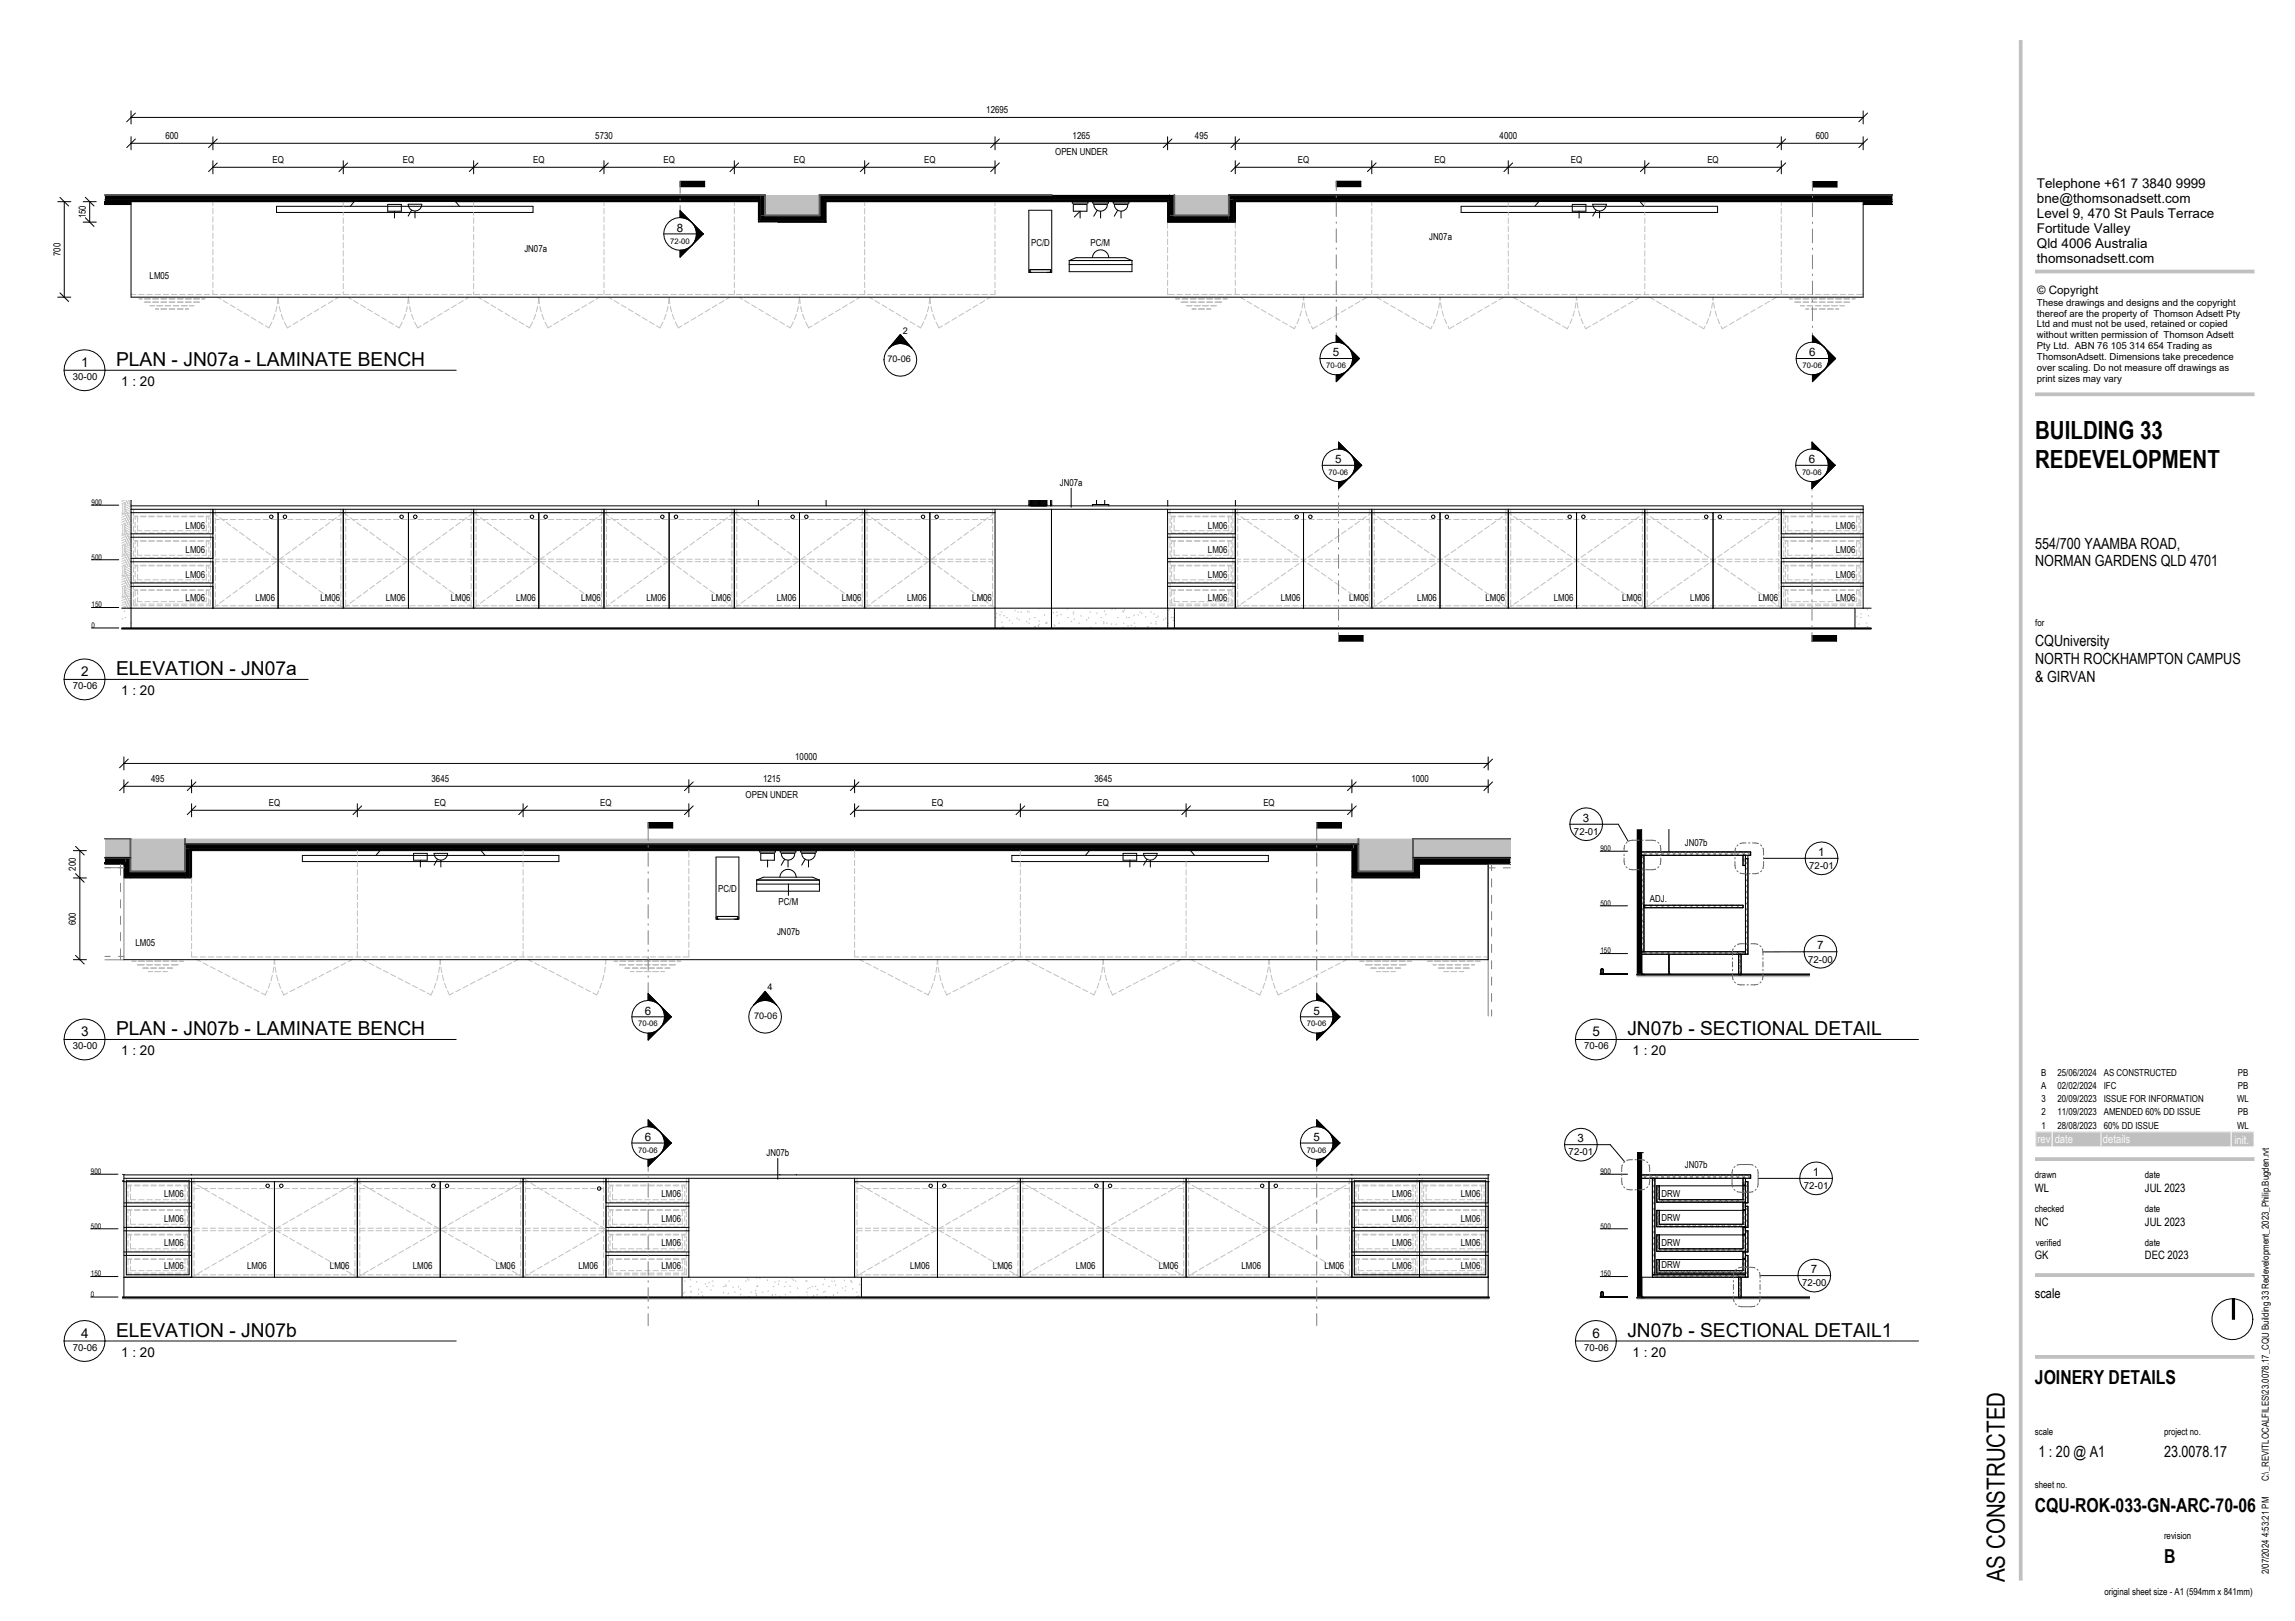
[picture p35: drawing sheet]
<svg xmlns="http://www.w3.org/2000/svg" width="841mm" height="594mm" viewBox="0 0 841 594" stroke-linecap="round" stroke-linejoin="round" font-family="sans-serif">
<defs><g id="words">
<g font-size="9.2">
<text x="745.8" y="160.9">BUILDING 33</text>
<text x="745.8" y="171.4">REDEVELOPMENT</text>
<text x="734.6" y="579.8" transform="rotate(-90 734.6 579.8)">AS CONSTRUCTED</text>
</g>
<g font-size="7.1">
<text x="42.5" y="134.1">PLAN - JN07a - LAMINATE BENCH</text>
<text x="42.5" y="247.4">ELEVATION - JN07a</text>
<text x="42.5" y="379.4">PLAN - JN07b - LAMINATE BENCH</text>
<text x="596.3" y="379.4">JN07b - SECTIONAL DETAIL</text>
<text x="42.5" y="489.9">ELEVATION - JN07b</text>
<text x="596.3" y="489.9">JN07b - SECTIONAL DETAIL1</text>
<text x="745.7" y="507.2">JOINERY DETAILS</text>
<text x="745.7" y="554.2">CQU-ROK-033-GN-ARC-70-06</text>
<text x="793" y="572.8">B</text>
</g>
<g font-size="5.6">
<text x="745.8" y="201">554/700 YAAMBA ROAD,</text>
<text x="745.8" y="207.6">NORMAN GARDENS QLD 4701</text>
<text x="745.8" y="236.6">CQUniversity</text>
<text x="745.8" y="243.2">NORTH ROCKHAMPTON CAMPUS</text>
<text x="745.8" y="249.7">&amp; GIRVAN</text>
<text x="747" y="533.9">1 : 20 @ A1</text>
<text x="793" y="533.9">23.0078.17</text>
</g>
<g font-size="4.9">
<text x="746.4" y="69">Telephone +61 7 3840 9999</text>
<text x="746.4" y="74.5">bne@thomsonadsett.com</text>
<text x="746.4" y="80">Level 9, 470 St Pauls Terrace</text>
<text x="746.4" y="85.5">Fortitude Valley</text>
<text x="746.4" y="91">Qld 4006 Australia</text>
<text x="746.4" y="96.5">thomsonadsett.com</text>
<text x="29.7" y="134.4">1</text>
<text x="44.4" y="141.5">1 : 20</text>
<text x="29.7" y="247.7">2</text>
<text x="44.4" y="254.8">1 : 20</text>
<text x="29.7" y="379.7">3</text>
<text x="583.6" y="379.7">5</text>
<text x="44.4" y="386.7">1 : 20</text>
<text x="598.2" y="386.7">1 : 20</text>
<text x="745.7" y="475.5">scale</text>
<text x="29.7" y="490.2">4</text>
<text x="583.6" y="490.2">6</text>
<text x="44.4" y="497.2">1 : 20</text>
<text x="598.2" y="497.2">1 : 20</text>
</g>
<g font-size="4.2">
<text x="248" y="84.9">8</text>
<text x="746.5" y="107.7">© Copyright</text>
<text x="488.5" y="130.6">5</text>
<text x="663" y="130.6">6</text>
<text x="489.3" y="169.7">5</text>
<text x="662.8" y="169.7">6</text>
<text x="580.1" y="301.2">3</text>
<text x="666.3" y="313.7">1</text>
<text x="665.9" y="347.9">7</text>
<text x="236.3" y="371.8">6</text>
<text x="481.3" y="371.8">5</text>
<text x="236.3" y="418.1">6</text>
<text x="481.3" y="418.1">5</text>
<text x="578.1" y="418.6">3</text>
<text x="664.3" y="430.9">1</text>
<text x="745.7" y="436.8">WL</text>
<text x="786" y="436.8">JUL 2023</text>
<text x="745.7" y="449.1">NC</text>
<text x="786" y="449.1">JUL 2023</text>
<text x="745.7" y="461.5">GK</text>
<text x="786" y="461.5">DEC 2023</text>
<text x="663.6" y="466.6">7</text>
</g>
<g font-size="4.2" fill="#fafafa">
<text x="746.6" y="419">rev</text>
<text x="752.9" y="419">date</text>
<text x="770.6" y="419">details</text>
<text x="818.8" y="419.1">init.</text>
</g>
<g font-size="3.5">
<text x="361.4" y="41.6">12695</text>
<text x="60.7" y="51.1">600</text>
<text x="218.2" y="51.1">5730</text>
<text x="393.1" y="51.1">1265</text>
<text x="437.9" y="51.1">495</text>
<text x="549.5" y="51.1">4000</text>
<text x="665.4" y="51.1">600</text>
<text x="99.8" y="59.9">EQ</text>
<text x="147.6" y="59.9">EQ</text>
<text x="195.4" y="59.9">EQ</text>
<text x="243.1" y="59.9">EQ</text>
<text x="290.9" y="59.9">EQ</text>
<text x="338.7" y="59.9">EQ</text>
<text x="386.7" y="56.6">OPEN UNDER</text>
<text x="475.6" y="59.9">EQ</text>
<text x="525.6" y="59.9">EQ</text>
<text x="575.7" y="59.9">EQ</text>
<text x="625.7" y="59.9">EQ</text>
<text x="31.4" y="80" transform="rotate(-90 31.4 80)">150</text>
<text x="523.8" y="88">JN07a</text>
<text x="22.1" y="93.8" transform="rotate(-90 22.1 93.8)">700</text>
<text x="192.1" y="92.2">JN07a</text>
<text x="377.9" y="90.1">PC/D</text>
<text x="399.6" y="90.1">PC/M</text>
<text x="54.8" y="102.4">LM05</text>
<text x="746.4" y="112.1">These drawings and designs and the copyright</text>
<text x="746.4" y="116">thereof are the property of Thomson Adsett Pty</text>
<text x="746.4" y="120">Ltd and must not be used, retained or copied</text>
<text x="746.4" y="124">without written permission of Thomson Adsett</text>
<text x="746.4" y="127.9">Pty Ltd. ABN 76 105 314 654 Trading as</text>
<text x="746.4" y="131.9">ThomsonAdsett. Dimensions take precedence</text>
<text x="746.4" y="135.9">over scaling. Do not measure off drawings as</text>
<text x="26.7" y="139.2">30-00</text>
<text x="746.4" y="139.8">print sizes may vary</text>
<text x="388.4" y="178.1">JN07a</text>
<text x="68" y="193.8">LM06</text>
<text x="442.7" y="193.8">LM06</text>
<text x="672.7" y="193.8">LM06</text>
<text x="68" y="202.8">LM06</text>
<text x="442.7" y="202.8">LM06</text>
<text x="672.7" y="202.8">LM06</text>
<text x="68" y="211.8">LM06</text>
<text x="442.7" y="211.8">LM06</text>
<text x="672.7" y="211.8">LM06</text>
<text x="68" y="220.1">LM06</text>
<text x="93.6" y="220.1">LM06</text>
<text x="117.5" y="220.1">LM06</text>
<text x="141.3" y="220.1">LM06</text>
<text x="165.2" y="220.1">LM06</text>
<text x="189.1" y="220.1">LM06</text>
<text x="213" y="220.1">LM06</text>
<text x="236.9" y="220.1">LM06</text>
<text x="260.8" y="220.1">LM06</text>
<text x="284.6" y="220.1">LM06</text>
<text x="308.5" y="220.1">LM06</text>
<text x="332.4" y="220.1">LM06</text>
<text x="356.3" y="220.1">LM06</text>
<text x="442.7" y="220.1">LM06</text>
<text x="469.3" y="220.1">LM06</text>
<text x="494.4" y="220.1">LM06</text>
<text x="519.4" y="220.1">LM06</text>
<text x="544.4" y="220.1">LM06</text>
<text x="569.4" y="220.1">LM06</text>
<text x="594.4" y="220.1">LM06</text>
<text x="619.4" y="220.1">LM06</text>
<text x="644.4" y="220.1">LM06</text>
<text x="672.7" y="220.1">LM06</text>
<text x="745.8" y="229.4">for</text>
<text x="26.7" y="252.5">70-06</text>
<text x="291.4" y="278.3">10000</text>
<text x="55.4" y="286.7">495</text>
<text x="158.1" y="286.7">3645</text>
<text x="279.6" y="286.7">1215</text>
<text x="401.1" y="286.7">3645</text>
<text x="517.2" y="286.7">1000</text>
<text x="273.2" y="292.3">OPEN UNDER</text>
<text x="98.5" y="295.5">EQ</text>
<text x="159.2" y="295.5">EQ</text>
<text x="220" y="295.5">EQ</text>
<text x="341.5" y="295.5">EQ</text>
<text x="402.2" y="295.5">EQ</text>
<text x="462.9" y="295.5">EQ</text>
<text x="576.8" y="306">72-01</text>
<text x="617.4" y="310">JN07b</text>
<text x="27.8" y="319.1" transform="rotate(-90 27.8 319.1)">200</text>
<text x="663" y="318.5">72-01</text>
<text x="263.2" y="326.7">PC/D</text>
<text x="285.3" y="331.5">PC/M</text>
<text x="604.6" y="330.6">ADJ.</text>
<text x="27.8" y="339.1" transform="rotate(-90 27.8 339.1)">600</text>
<text x="49.7" y="346.7">LM05</text>
<text x="284.7" y="342.6">JN07b</text>
<text x="662.6" y="352.7">72-00</text>
<text x="26.7" y="384.4">30-00</text>
<text x="580.5" y="384.4">70-06</text>
<text x="748" y="394.2">B</text>
<text x="753.9" y="394.2">25/06/2024</text>
<text x="770.9" y="394.2">AS CONSTRUCTED</text>
<text x="820" y="394.2">PB</text>
<text x="748" y="399">A</text>
<text x="753.9" y="399">02/02/2024</text>
<text x="770.9" y="399">IFC</text>
<text x="820" y="399">PB</text>
<text x="748.1" y="403.9">3</text>
<text x="753.9" y="403.9">20/09/2023</text>
<text x="770.9" y="403.9">ISSUE FOR INFORMATION</text>
<text x="819.8" y="403.9">WL</text>
<text x="748.1" y="413.6">1</text>
<text x="748.1" y="408.7">2</text>
<text x="753.9" y="413.6">28/08/2023</text>
<text x="753.9" y="408.7">11/09/2023</text>
<text x="770.9" y="413.6">60% DD ISSUE</text>
<text x="770.9" y="408.7">AMENDED 60% DD ISSUE</text>
<text x="819.8" y="413.6">WL</text>
<text x="820" y="408.7">PB</text>
<text x="280.8" y="423.7">JN07b</text>
<text x="574.8" y="423.4">72-01</text>
<text x="617.4" y="428.1">JN07b</text>
<text x="745.7" y="431.7">drawn</text>
<text x="786" y="431.7">date</text>
<text x="661" y="435.8">72-01</text>
<text x="60.2" y="438.7">LM06</text>
<text x="242.4" y="438.7">LM06</text>
<text x="510.2" y="438.7">LM06</text>
<text x="535.3" y="438.7">LM06</text>
<text x="608.9" y="438.6">DRW</text>
<text x="60.2" y="447.7">LM06</text>
<text x="242.4" y="447.7">LM06</text>
<text x="510.2" y="447.7">LM06</text>
<text x="535.3" y="447.7">LM06</text>
<text x="608.9" y="447.6">DRW</text>
<text x="745.7" y="444.2">checked</text>
<text x="786" y="444.2">date</text>
<text x="60.2" y="456.7">LM06</text>
<text x="242.4" y="456.7">LM06</text>
<text x="510.2" y="456.7">LM06</text>
<text x="535.3" y="456.7">LM06</text>
<text x="608.9" y="456.6">DRW</text>
<text x="746" y="456.5">verified</text>
<text x="786" y="456.5">date</text>
<text x="60.2" y="465.1">LM06</text>
<text x="90.5" y="465.1">LM06</text>
<text x="120.9" y="465.1">LM06</text>
<text x="151.3" y="465.1">LM06</text>
<text x="181.6" y="465.1">LM06</text>
<text x="212" y="465.1">LM06</text>
<text x="242.4" y="465.1">LM06</text>
<text x="333.5" y="465.1">LM06</text>
<text x="363.9" y="465.1">LM06</text>
<text x="394.2" y="465.1">LM06</text>
<text x="424.6" y="465.1">LM06</text>
<text x="455" y="465.1">LM06</text>
<text x="485.4" y="465.1">LM06</text>
<text x="510.2" y="465.1">LM06</text>
<text x="535.3" y="465.1">LM06</text>
<text x="608.9" y="464.6">DRW</text>
<text x="660.4" y="471.4">72-00</text>
<text x="26.7" y="494.9">70-06</text>
<text x="580.5" y="494.9">70-06</text>
<text x="745.7" y="525.9">scale</text>
<text x="793" y="525.9">project no.</text>
<text x="745.7" y="545.4">sheet no.</text>
<text x="831.5" y="542.9" transform="rotate(-90 831.5 542.9)">C:\_REVITLOCALFILES\23.0078.17_CQU Building 33 Redevelopment_2023_Philip.Bugden.rvt</text>
<text x="793" y="564">revision</text>
<text x="831.5" y="576.9" transform="rotate(-90 831.5 576.9)">2/07/2024 4:53:21 PM</text>
<text x="771.2" y="584.6">original sheet size - A1 (594mm x 841mm)</text>
</g>
<g font-size="3.4">
<text x="330.9" y="122.2">2</text>
<text x="325.2" y="132.8">70-06</text>
<text x="281.3" y="362.9">4</text>
<text x="276.3" y="373.3">70-06</text>
</g>
<g font-size="2.8">
<text x="245.6" y="89.2">72-00</text>
<text x="486" y="134.9">70-06</text>
<text x="660.5" y="134.9">70-06</text>
<text x="486.9" y="174">70-06</text>
<text x="660.3" y="174">70-06</text>
<text x="33.6" y="185.1">900</text>
<text x="33.6" y="205.1">500</text>
<text x="33.6" y="222.6">150</text>
<text x="33.6" y="230.1">0</text>
<text x="586.5" y="311.9">900</text>
<text x="586.5" y="331.9">500</text>
<text x="586.5" y="349.4">150</text>
<text x="586.5" y="356.9">0</text>
<text x="233.9" y="376.1">70-06</text>
<text x="478.9" y="376.1">70-06</text>
<text x="233.9" y="422.4">70-06</text>
<text x="478.9" y="422.4">70-06</text>
<text x="33.3" y="430.2">900</text>
<text x="586.5" y="430.2">900</text>
<text x="33.3" y="450.2">500</text>
<text x="586.5" y="450.2">500</text>
<text x="33.3" y="467.7">150</text>
<text x="586.5" y="467.7">150</text>
<text x="33.3" y="475.2">0</text>
<text x="586.5" y="475.2">0</text>
</g>
</g></defs>
<g fill="#c0c0c0">
<path d="M430.3 71.4h20v7.6h-20z"/>
<path d="M280.3 71.4h20v7.6h-20z"/>
<path d="M450.3 71.4l243.2 .1z"/>
</g>
<g fill="#000">
<path d="M38.4 73.2h239.5v.7h-239.5zM278.6 71.5h1.7v7.5h-1.7zM38.4 71.5h240.2v1.7h-240.2zM300.3 71.5h85v1.7h-85zM302.1 73.2h83.2v.7h-83.2zM428.6 71.4h1.7v7.6h-1.7zM385.3 73.2h43.3v.7h-43.3zM385.3 71.4h43.3v1.8h-43.3zM450.3 71.5h243.2v1.7h-243.2zM452.1 73.2h241.4v.7h-241.4zM277.9 73.2h.7v7.5h-.7zM278.6 79h21.7v1.7h-21.7z"/>
<path d="M277.9 80.7h24.2v.7h-24.2zM300.3 73.2h1.8v7.5h-1.8zM302.1 73.9h.6v7.5h-.6zM427.9 80.7h24.2v.7h-24.2zM427.9 73.9h.7v6.8h-.7zM428.6 79h21.7v1.7h-21.7zM450.3 73.2h1.8v7.5h-1.8zM452.1 73.9h.6v7.5h-.6z"/>
</g>
<path d="M300.3 71.4l85 .1zM38.4 71.4l241.9 .1z" fill="#c0c0c0"/>
<g fill="#000">
<path d="M38.4 74.4h9.6v.5h-9.6zM38.4 73.9h9.6v.5h-9.6zM302.7 73.9h82.6zM385.3 73.9h42.6zM427.9 73.9v1zM682.8 73.9h10.7v1h-10.7zM427.9 81.4h24.8z"/>
<path d="M166.9 73.9h111zM48 73.9h81.8z"/>
<path d="M601 73.9h92.5zM452.7 73.9h111.2z"/>
</g>
<g fill="none" stroke="#000" stroke-width=".37">
<path d="M38.4 74.9h9.6M38.4 73.9h239.5v7.5h24.8M38.4 71.5h241.9M38.4 73.2h240.2v7.5h23.5v-7.5h126.5M38.4 74.4h9.6M48 73.9h81.8M48 73.9v35h634.8v-35M101.3 75.6h94v2.3h-94zM129.8 73.9l-1.4 1.7M142.1 74.9h5v2.5h-5zM144.6 77.4v2.5M149.6 74.9h5a2.5 2.5 0 0 1-2.5 2.5 2.5 2.5 0 0 1-2.5-2.5z"/>
<path d="M150.8 77l-1.2 2.2M152.1 77.4v2.5M166.9 73.9l1.5 1.7M166.9 73.9h111M300.3 71.5h85v2.4M302.7 73.9h90.2M377 77h8.4v22.8h-8.4zM392.9 73.9v.5h5.8v-.5M392.9 73.9h5.8M393.3 74.9h5v2.5h-5zM393.7 79.5l2.1-2.1v2.5M398.7 73.9h1.7"/>
<path d="M400.4 73.9v.5h5.8v-.5M400.4 73.9h5.8M400.8 74.9h5a2.5 2.5 0 0 1-2.5 2.5 2.5 2.5 0 0 1-2.5-2.5zM402.1 77.1l-1.3 2.1M403.3 77.4v2.5M406.2 73.9h1.7M407.9 73.9v.5h5.8v-.5M407.9 73.9h5.8M408.3 74.9h5a2.5 2.5 0 0 1-2.5 2.5 2.5 2.5 0 0 1-2.5-2.5zM409.6 77.1l-1.3 2.1M410.8 77.4v2.5M413.7 73.9h14.2"/>
<path d="M427.9 75h.1M427.9 73.9v7.5h24.8M428.6 71.4v9.3h23.5v-7.5h241.4M450.3 71.5h243.2M452.7 73.9h111.2M535.4 75.6h94v2.3h-94zM563.9 73.9l-1.5 1.7M576.2 74.9h5v2.5h-5zM578.7 77.4v2.5M583.7 74.9h5a2.5 2.5 0 0 1-2.5 2.5 2.5 2.5 0 0 1-2.5-2.5zM584.9 77l-1.2 2.2M586.2 77.4v2.5"/>
<path d="M601 73.9l1.5 1.7M601 73.9h92.5M682.8 74.9h10.7M693.5 73.9h-240.8v7.5h-24.8M285.2 81.4l17.5 .1v-7.6h125.2v7.5M377.4 99.8v-1h7.6v1M377.6 99.8h.2M384.3 99.8h.5M391.8 95.5h23M391.8 95.5v4.1h23v-4.1M391.8 96.9h23M391.8 95.5l2.5-1.1h18l2.5 1.1"/>
<path d="M400.3 94.4a2.99 2.99 0 0 1 3-2.9 2.99 2.99 0 0 1 3 2.9"/>
</g>
<path d="M38.4 71.5l241.9-.1v7.6h20v-7.6l85 .1M385.3 71.4v.1M430.3 71.4v7.6h20v-7.6l243.2 .1" fill="none" stroke="#555" stroke-width=".7"/>
<g fill="none" stroke="#c0c0c0" stroke-width=".37">
<path d="M78 73.9v1.5M78 76.4v2M78 79.4v2M125.8 73.9v1.7M125.8 77.9v1M125.8 79.9v2M173.6 73.9v1.7M173.6 77.9v1M173.6 79.9v2M221.3 73.9v1.5M221.3 76.4v2M221.3 79.4v2"/>
<path d="M269.1 73.9v1.5M269.1 76.4v2M269.1 79.4v2M316.9 73.9v1.5M316.9 76.4v2M316.9 79.4v2M364.6 73.9v1.5M364.6 76.4v2M364.6 79.4v2M502.7 73.9v1.5M502.7 76.4v2M502.7 79.4v2"/>
<path d="M552.7 73.9v1.7M552.7 77.9v1M552.7 79.9v2M602.7 73.9v1.7M602.7 77.9v1M602.7 79.9v2M652.8 73.9v1.5M652.8 76.4v2M652.8 79.4v2M78 82.4v2M78 85.4v2M78 88.4v2"/>
<path d="M78 91.4v2M78 94.4v2M78 97.4v2M125.8 82.9v2M125.8 85.9v2M125.8 88.9v2M125.8 91.9v2M125.8 94.9v2M125.8 97.9v2M173.6 82.9v2M173.6 85.9v2M173.6 88.9v2"/>
<path d="M173.6 91.9v2M173.6 94.9v2M173.6 97.9v2M221.3 82.4v2M221.3 85.4v2M221.3 88.4v2M221.3 91.4v2M221.3 94.4v2M221.3 97.4v2M269.1 82.4v2M269.1 85.4v2M269.1 88.4v2"/>
<path d="M269.1 91.4v2M269.1 94.4v2M269.1 97.4v2M316.9 82.4v2M316.9 85.4v2M316.9 88.4v2M316.9 91.4v2M316.9 94.4v2M316.9 97.4v2M364.6 82.4v2M364.6 85.4v2M364.6 88.4v2"/>
<path d="M364.6 91.4v2M364.6 94.4v2M364.6 97.4v2M427.9 81.4v2.3M427.9 84.7v2M427.9 87.7v2M427.9 90.7v2M427.9 93.7v2M427.9 96.7v2M427.9 99.7v2M452.7 81.4v2.3M452.7 84.7v2"/>
<path d="M452.7 87.7v2M452.7 90.7v2M452.7 93.7v2M452.7 96.7v2M452.7 99.7v2M502.7 82.4v2M502.7 85.4v2M502.7 88.4v2M502.7 91.4v2M502.7 94.4v2M502.7 97.4v2M552.7 82.9v2"/>
<path d="M552.7 85.9v2M552.7 88.9v2M552.7 91.9v2M552.7 94.9v2M552.7 97.9v2M602.7 82.9v2M602.7 85.9v2M602.7 88.9v2M602.7 91.9v2M602.7 94.9v2M602.7 97.9v2M652.8 82.4v2"/>
<path d="M652.8 85.4v2M652.8 88.4v2M652.8 91.4v2M652.8 94.4v2M652.8 97.4v2M48 107.9h1.8M50.8 107.9h2M51 109.5h1M53 110.7h2M53 109.5h2M53.8 107.9h2M55 112h1.5"/>
<path d="M56 110.7h2M56 109.5h2M56.8 107.9h2M57 113.2h1M57.5 112h2M59 113.2h2M59 110.7h2M59 109.5h2M59.8 107.9h2M60.5 112h2M62 113.2h2M62 110.7h2"/>
<path d="M62 109.5h2M62.8 107.9h2M63.5 112h2M65 113.2h2M65 110.7h2M65 109.5h2M65.8 107.9h2M66.5 112h2M68 113.2h1M68 110.7h2M68 109.5h2M68.8 107.9h2"/>
<path d="M69.5 112h1.5M71 110.7h2M71 109.5h2M71.8 107.9h2M74 109.5h1M74.8 107.9h2M77.8 107.9h2M78 100.4v2M78 103.4v2M78 106.4v1.5M79.7 108.9l1.3 .8M80.8 107.9h2"/>
<path d="M81.8 110.2l1.7 1M83.8 107.9h2M84.4 111.7l1.7 1M86.8 107.9h2M87 113.2l1.7 1.1M89.5 114.8l1.8 1M89.8 107.9h2M92.1 116.3l1.7 1M92.8 107.9h2M94.7 117.9l1.7 1M95.8 107.9h2M98.8 107.9h2"/>
<path d="M99.7 118l-1.2 2.2-1.2-.8M100.7 115.2l-.7 1.9M101.5 112.3l-.5 1.9M101.8 107.9h2M101.9 108.9l-.3 2.4M102 108.9l.2 2.4M102.3 112.3l.5 1.9M103.1 115.2l.7 1.9M104.2 118l1.1 2.2 1.3-.8M104.8 107.9h2M107.8 107.9h2M109.1 117.9l-1.7 1"/>
<path d="M110.8 107.9h2M111.7 116.3l-1.7 1M113.8 107.9h2M114.3 114.8l-1.7 1M116.8 107.9h2M116.9 113.2l-1.8 1.1M119.4 111.7l-1.7 1M119.8 107.9h2M122 110.2l-1.7 1M122.8 107.9h2M124.1 108.9l-1.2 .8M125.8 100.9v2"/>
<path d="M125.8 103.9v2M125.8 106.9v1h2M127.5 108.9l1.2 .8M128.8 107.9h2M129.6 110.2l1.7 1M131.8 107.9h2M132.2 111.7l1.7 1M134.7 113.2l1.8 1.1M134.8 107.9h2M137.3 114.8l1.7 1M137.8 107.9h2M139.9 116.3l1.7 1"/>
<path d="M140.8 107.9h2M142.5 117.9l1.7 1M143.8 107.9h2M146.8 107.9h2M147.4 118l-1.1 2.2-1.3-.8M148.5 115.2l-.7 1.9M149.2 112.3l-.4 1.9M149.6 108.9l-.2 2.4M149.7 108.9l.3 2.4M149.8 107.9h2M150.1 112.3l.5 1.9M150.8 115.2l.7 1.9"/>
<path d="M151.9 118l1.2 2.2 1.2-.8M152.8 107.9h2M155.8 107.9h2M156.9 117.9l-1.7 1M158.8 107.9h2M159.5 116.3l-1.7 1M161.8 107.9h2M162 114.8l-1.7 1M164.6 113.2l-1.7 1.1M164.8 107.9h2M167.2 111.7l-1.7 1M167.8 107.9h2"/>
<path d="M169.8 110.2l-1.7 1M170.8 107.9h2M171.9 108.9l-1.3 .8M173.6 100.9v2M173.6 103.9v2M173.6 106.9v1M173.8 107.9h2M175.2 108.9l1.3 .8M176.8 107.9h2M177.3 110.2l1.8 1M179.8 107.9h2M179.9 111.7l1.7 1"/>
<path d="M182.5 113.2l1.7 1.1M182.8 107.9h2M185.1 114.8l1.7 1M185.8 107.9h2M187.6 116.3l1.8 1M188.8 107.9h2M190.2 117.9l1.7 1M191.8 107.9h2M194.8 107.9h2M195.2 118l-1.1 2.2-1.3-.8M196.3 115.2l-.7 1.9M197 112.3l-.5 1.9"/>
<path d="M197.4 108.9l-.2 2.4M197.5 108.9l.2 2.4M197.8 107.9h2M197.9 112.3l.4 1.9M198.6 115.2l.7 1.9M199.7 118l1.1 2.2 1.3-.8M200.8 107.9h2M203.8 107.9h2M204.7 117.9l-1.8 1M206.8 107.9h2M207.2 116.3l-1.7 1M209.8 114.8l-1.7 1"/>
<path d="M209.8 107.9h2M212.4 113.2l-1.7 1.1M212.8 107.9h2M215 111.7l-1.8 1M215.8 107.9h2M217.5 110.2l-1.7 1M218.8 107.9h2M219.7 108.9l-1.3 .8M221.3 100.4v2M221.3 103.4v2M221.3 106.4v1.5M221.8 107.9h2"/>
<path d="M223 108.9l1.3 .8M224.8 107.9h2M225.1 110.2l1.7 1M227.7 111.7l1.7 1M227.8 107.9h2M230.3 113.2l1.7 1.1M230.8 107.9h2M232.8 114.8l1.8 1M233.8 107.9h2M235.4 116.3l1.7 1M236.8 107.9h2M238 117.9l1.7 1"/>
<path d="M239.8 107.9h2M242.8 107.9h2M243 118l-1.2 2.2-1.2-.8M244 115.2l-.7 1.9M244.8 112.3l-.5 1.9M245.2 108.9l-.3 2.4M245.3 108.9l.2 2.4M245.6 112.3l.5 1.9M245.8 107.9h2M246.4 115.2l.7 1.9M247.5 118l1.1 2.2 1.3-.8M248.8 107.9h2"/>
<path d="M251.8 107.9h2M252.4 117.9l-1.7 1M254.8 107.9h2M255 116.3l-1.7 1M257.6 114.8l-1.7 1M257.8 107.9h2M260.2 113.2l-1.8 1.1M260.8 107.9h2M262.7 111.7l-1.7 1M263.8 107.9h2M265.3 110.2l-1.7 1M266.8 107.9h2"/>
<path d="M267.4 108.9l-1.2 .8M269.1 100.4v2M269.1 103.4v2M269.1 106.4v1.5M269.8 107.9h2M270.8 108.9l1.2 .8M272.8 107.9h2M272.9 110.2l1.7 1M275.5 111.7l1.7 1M275.8 107.9h2M278 113.2l1.7 1.1M278.8 107.9h2"/>
<path d="M280.6 114.8l1.7 1M281.8 107.9h2M283.2 116.3l1.7 1M284.8 107.9h2M285.8 117.9l1.7 1M287.8 107.9h2M290.7 118l-1.1 2.2-1.3-.8M290.8 107.9h2M291.8 115.2l-.7 1.9M292.5 112.3l-.4 1.9M292.9 108.9l-.2 2.4M293 108.9l.3 2.4"/>
<path d="M293.4 112.3l.5 1.9M293.8 107.9h2M294.1 115.2l.7 1.9M295.2 118l1.2 2.2 1.2-.8M296.8 107.9h2M299.8 107.9h2M300.2 117.9l-1.7 1M302.8 116.3l-1.7 1M302.8 107.9h2M305.3 114.8l-1.7 1M305.8 107.9h2M307.9 113.2l-1.7 1.1"/>
<path d="M308.8 107.9h2M310.5 111.7l-1.7 1M311.8 107.9h2M313.1 110.2l-1.7 1M314.8 107.9h2M315.2 108.9l-1.3 .8M316.9 100.4v2M316.9 103.4v2M316.9 106.4v1.5M317.8 107.9h2M318.5 108.9l1.3 .8M320.6 110.2l1.8 1"/>
<path d="M320.8 107.9h2M323.2 111.7l1.7 1M323.8 107.9h2M325.8 113.2l1.7 1.1M326.8 107.9h2M328.4 114.8l1.7 1M329.8 107.9h2M330.9 116.3l1.8 1M332.8 107.9h2M333.5 117.9l1.7 1M335.8 107.9h2M338.5 118l-1.1 2.2-1.3-.8"/>
<path d="M338.8 107.9h2M339.6 115.2l-.7 1.9M340.3 112.3l-.5 1.9M340.7 108.9l-.2 2.4M340.8 108.9l.2 2.4M341.2 112.3l.4 1.9M341.8 107.9h2M341.9 115.2l.7 1.9M343 118l1.1 2.2 1.3-.8M344.8 107.9h2M347.8 107.9h2M348 117.9l-1.8 1"/>
<path d="M350.5 116.3l-1.7 1M350.8 107.9h2M353.1 114.8l-1.7 1M353.8 107.9h2M355.7 113.2l-1.7 1.1M356.8 107.9h2M358.3 111.7l-1.8 1M359.8 107.9h2M360.8 110.2l-1.7 1M363 108.9l-1.3 .8M364.6 100.4v2M364.6 103.4v2"/>
<path d="M364.6 106.4v1.5h-1.8M427.9 102.7v2M427.9 105.7v2.2h2.4M430.9 109.5h1.4M431.3 107.9h2M432.9 110.7h2.4M433.3 109.5h2M434.3 107.9h2M434.9 112h1.9M436.3 110.7h2M436.3 109.5h2M436.9 113.2h1.4"/>
<path d="M437.3 107.9h2M437.8 112h2M439.3 113.2h2M439.3 110.7h2M439.3 109.5h2M440.3 107.9h2M440.8 112h2M442.3 113.2h1.4M442.3 110.7h2M442.3 109.5h2M443.3 107.9h2M443.8 112h1.9"/>
<path d="M445.3 110.7h2.4M445.3 109.5h2M446.3 107.9h2M448.3 109.5h1.4M449.3 107.9h2M452.3 107.9h2M452.7 102.7v2M452.7 105.7v2.2M454.4 108.9l1.7 1M455.3 107.9h2M457 110.4l1.7 1M458.3 107.9h2"/>
<path d="M459.6 111.9l1.7 1M461.3 107.9h2M462.2 113.4l1.7 1M464.3 107.9h2M464.8 114.9l1.7 1M467.3 107.9h2M467.4 116.4l1.7 1M470 117.9l1.7 1M470.3 107.9h2M472.6 119.5l1.7 1 .5-1M473.3 107.9h2M476 116.8l-.8 1.8"/>
<path d="M476.3 107.9h2M476.9 113.9l-.5 1.9M477.5 111l-.3 1.9M477.6 108.9v1.1M477.7 108.9l.1 1.1M477.9 111l.3 1.9M478.4 113.9l.6 1.9M479.3 107.9h2M479.3 116.8l.8 1.8M482.3 107.9h2M482.8 119.5l-1.7 1-.5-1M485.3 107.9h2"/>
<path d="M485.4 117.9l-1.7 1M488 116.4l-1.7 1M488.3 107.9h2M490.6 114.9l-1.7 1M491.3 107.9h2M493.2 113.4l-1.8 1M494.3 107.9h2M495.8 111.9l-1.8 1M497.3 107.9h2M498.4 110.4l-1.8 1M500.3 107.9h2M501 108.9l-1.8 1"/>
<path d="M502.7 100.4v2M502.7 103.4v2M502.7 106.4v1.5M503.3 107.9h2M504.4 108.9l1.7 1M506.3 107.9h2M507 110.4l1.7 1M509.3 107.9h2M509.6 111.9l1.7 1M512.2 113.4l1.7 1M512.3 107.9h2M514.8 114.9l1.7 1"/>
<path d="M515.3 107.9h2M517.4 116.4l1.7 1M518.3 107.9h2M520 117.9l1.7 1M521.3 107.9h2M522.6 119.5l1.7 1 .5-1M524.3 107.9h2M526 116.8l-.7 1.8M526.9 113.9l-.5 1.9M527.3 107.9h2M527.5 111l-.3 1.9M527.6 108.9v1.1"/>
<path d="M527.8 108.9v1.1M527.9 111l.3 1.9M528.5 113.9l.5 1.9M529.4 116.8l.7 1.8M530.3 107.9h2M532.8 119.5l-1.7 1-.5-1M533.3 107.9h2M535.4 117.9l-1.7 1M536.3 107.9h2M538 116.4l-1.7 1M539.3 107.9h2M540.6 114.9l-1.7 1"/>
<path d="M542.3 107.9h2M543.2 113.4l-1.7 1M545.3 107.9h2M545.8 111.9l-1.7 1M548.3 107.9h2M548.4 110.4l-1.7 1M551 108.9l-1.8 1M551.3 107.9h2M552.7 100.9v2M552.7 103.9v2M552.7 106.9v1M554.3 107.9h2"/>
<path d="M554.4 108.9l1.8 1M557 110.4l1.8 1M557.3 107.9h2M559.6 111.9l1.8 1M560.3 107.9h2M562.2 113.4l1.8 1M563.3 107.9h2M564.8 114.9l1.7 1M566.3 107.9h2M567.4 116.4l1.7 1M569.3 107.9h2M570 117.9l1.7 1"/>
<path d="M572.3 107.9h2M572.6 119.5l1.7 1 .5-1M575.3 107.9h2M576.1 116.8l-.8 1.8M577 113.9l-.6 1.9M577.5 111l-.3 1.9M577.7 108.9l-.1 1.1M577.8 108.9v1.1M577.9 111l.3 1.9M578.3 107.9h2M578.5 113.9l.5 1.9M579.4 116.8l.8 1.8"/>
<path d="M581.3 107.9h2M582.8 119.5l-1.7 1-.5-1M584.3 107.9h2M585.4 117.9l-1.7 1M587.3 107.9h2M588 116.4l-1.7 1M590.3 107.9h2M590.6 114.9l-1.7 1M593.2 113.4l-1.7 1M593.3 107.9h2M595.8 111.9l-1.7 1M596.3 107.9h2"/>
<path d="M598.4 110.4l-1.7 1M599.3 107.9h2M601 108.9l-1.7 1M602.3 107.9h2M602.7 100.9v2M602.7 103.9v2M602.7 106.9v1M604.5 108.9l1.7 1M605.3 107.9h2M607.1 110.4l1.7 1M608.3 107.9h2M609.7 111.9l1.7 1"/>
<path d="M611.3 107.9h2M612.2 113.4l1.8 1M614.3 107.9h2M614.8 114.9l1.8 1M617.3 107.9h2M617.4 116.4l1.8 1M620 117.9l1.8 1M620.3 107.9h2M622.6 119.5l1.8 1 .5-1M623.3 107.9h2M626.1 116.8l-.8 1.8M626.3 107.9h2"/>
<path d="M627 113.9l-.6 1.9M627.5 111l-.3 1.9M627.7 108.9l-.1 1.1M627.8 108.9l.1 1.1M628 111l.3 1.9M628.5 113.9l.5 1.9M629.3 107.9h2M629.4 116.8l.8 1.8M632.3 107.9h2M632.9 119.5l-1.8 1-.5-1M635.3 107.9h2M635.5 117.9l-1.8 1"/>
<path d="M638.1 116.4l-1.8 1M638.3 107.9h2M640.6 114.9l-1.7 1M641.3 107.9h2M643.2 113.4l-1.7 1M644.3 107.9h2M645.8 111.9l-1.7 1M647.3 107.9h2M648.4 110.4l-1.7 1M650.3 107.9h2M651 108.9l-1.7 1M652.8 100.4v2"/>
<path d="M652.8 103.4v2M652.8 106.4v1.5M653.3 107.9h2M655.8 109.5h1M656.3 107.9h2M657.8 110.7h2M657.8 109.5h2M659.3 107.9h2M659.8 112h1.5M660.8 110.7h2M660.8 109.5h2M661.8 113.2h1"/>
<path d="M662.3 112h2M662.3 107.9h2M663.8 113.2h2M663.8 110.7h2M663.8 109.5h2M665.3 112h2M665.3 107.9h2M666.8 113.2h2M666.8 110.7h2M666.8 109.5h2M668.3 112h2M668.3 107.9h2"/>
<path d="M669.8 113.2h2M669.8 110.7h2M669.8 109.5h2M671.3 112h2M671.3 107.9h2M672.8 113.2h1M672.8 110.7h2M672.8 109.5h2M674.3 112h1.5M674.3 107.9h2M675.8 110.7h2M675.8 109.5h2"/>
<path d="M677.3 107.9h2M678.8 109.5h1M680.3 107.9h2.5"/>
</g>
<g fill="#c0c0c0">
<path d="M47.8 307.3h20v12h-20z"/>
<path d="M497.8 307.3h20v12h-20z"/>
<path d="M38.4 307.3h9.4v7h-9.4z"/>
<path d="M67.8 307.3h430v2h-430z"/>
<path d="M517.8 307.3h35.7v7h-35.7z"/>
</g>
<g fill="#000">
<path d="M38.4 314.3h7.7v1.8h-7.7zM38.4 316.1h7v.6h-7zM67.8 309.3h428.2v1.8h-428.2zM69.6 311.1h425.8v.6h-425.8zM496 309.3h1.8v10h-1.8zM519.5 314.3h34v1.8h-34zM520.2 316.1h33.3v.6h-33.3zM45.4 316.1h.7v5.6h-.7zM46.1 321.1h23.5v.6h-23.5zM47.8 319.3h20v1.8h-20zM46.1 314.3h1.7v6.8h-1.7zM67.8 311.1h1.8v10h-1.8z"/>
<path d="M69.6 311.7h.6v10h-.6zM496 319.3h21.8v1.8h-21.8zM495.4 311.1h.6v10h-.6zM495.4 321.1h24.1v.6h-24.1zM517.8 314.3h1.7v6.8h-1.7zM519.5 316.1h.7v5.6h-.7z"/>
</g>
<g fill="none" stroke="#000" stroke-width=".37">
<path d="M38.4 316.7h7v5h24.8v-10h425.2v10h24.8v-5h33.3M38.4 314.3h9.4M38.4 316.1h7.7v5h23.5v-10h426.4v10h23.5v-5h34M67.8 309.3h430M110.8 313.5h94v2.2h-94zM139.2 311.7l-1.4 1.8M151.6 312.7h5v2.5h-5zM154.1 315.2v2.5M159.1 312.7h5a2.5 2.5 0 0 1-2.5 2.5 2.5 2.5 0 0 1-2.5-2.5zM160.3 314.9l-1.2 2.1M161.6 315.2v2.5M176.3 311.7l1.5 1.8"/>
<path d="M262.4 314.1h8.4v22.7h-8.4zM278.4 311.7v.5h5.8v-.5M278.8 312.7h5v2.5h-5zM281.3 315.2v2.5M285.9 311.7v.5h5.8v-.5M286.3 312.7h5a2.5 2.5 0 0 1-2.5 2.5 2.5 2.5 0 0 1-2.5-2.5zM287.5 314.9l-1.2 2.1M288.8 315.2v2.5M293.4 311.7v.5h5.8v-.5M293.8 312.7h5a2.5 2.5 0 0 1-2.5 2.5 2.5 2.5 0 0 1-2.5-2.5zM295 314.9l-1.2 2.1M296.3 315.2v2.5"/>
<path d="M370.8 313.5h94v2.2h-94zM399.2 311.7l-1.4 1.8M411.5 312.7h5v2.5h-5zM414 315.2v2.5M419 312.7h5a2.5 2.5 0 0 1-2.5 2.5 2.5 2.5 0 0 1-2.5-2.5zM420.3 314.9l-1.3 2.1M421.5 315.2v2.5M436.3 311.7l1.5 1.8M517.8 314.3h35.7M545.3 316.7v35h-499.9M262.8 336.8v-1h7.6v1M263 336.8h.2"/>
<path d="M269.7 336.8h.5M277.3 322.5h23M277.3 322.5v4.1h23v-4.1M277.3 324h23M277.3 322.5l2.5-1.1h18l2.5 1.1M285.8 321.4a2.99 2.99 0 0 1 3-2.8 2.99 2.99 0 0 1 3 2.8"/>
</g>
<path d="M38.4 314.3h9.4M38.4 307.3h9.4M47.8 307.3v12h20v-12M67.8 309.3h430M497.8 307.3v12h20v-12M517.8 314.3h35.7M517.8 307.3h35.7" fill="none" stroke="#555" stroke-width=".7"/>
<g fill="none" stroke="#808080" stroke-width=".37">
<path d="M38.4 318h7M44.2 316.7v4M545.3 318h2.6M546.6 316.8v2.2M550.9 318h2.6M553.5 316.8h-8.2v55.5M44.2 323.7v3M44.2 329.7v3M44.2 335.7v3M45.4 321.7v30h-7M546.6 322v3M546.6 328v3"/>
<path d="M546.6 334v3M38.4 350.5h2M43.4 350.5h2M44.2 341.7v3M44.2 347.7v4M546.6 340v3M546.6 346v3M546.6 352v3M546.6 358v3M546.6 364v3M546.6 370v2.3"/>
</g>
<g fill="none" stroke="#c0c0c0" stroke-width=".37">
<path d="M130.9 311.7v1.8M130.9 315.7v2M130.9 318.7v2M191.7 311.7v1.8M191.7 315.7v2M191.7 318.7v2M252.4 311.7v2.5M252.4 315.2v2M252.4 318.2v2M313.2 311.7v2.5M313.2 315.2v2M313.2 318.2v2"/>
<path d="M373.9 311.7v1.8M373.9 315.7v2M373.9 318.7v2M434.6 315.7v2M434.6 318.7v2M70.2 321.7v2M70.2 324.7v2M70.2 327.7v2M70.2 330.7v2M70.2 333.7v2M70.2 336.7v2M70.2 339.7v2"/>
<path d="M130.9 321.7v2M130.9 324.7v2M130.9 327.7v2M130.9 330.7v2M130.9 333.7v2M130.9 336.7v2M130.9 339.7v2M191.7 321.7v2M191.7 324.7v2M191.7 327.7v2M191.7 330.7v2M191.7 333.7v2"/>
<path d="M191.7 336.7v2M191.7 339.7v2M252.4 321.2v2M252.4 324.2v2M252.4 327.2v2M252.4 330.2v2M252.4 333.2v2M252.4 336.2v2M252.4 339.2v2M313.2 321.2v2M313.2 324.2v2M313.2 327.2v2"/>
<path d="M313.2 330.2v2M313.2 333.2v2M313.2 336.2v2M313.2 339.2v2M373.9 321.7v2M373.9 324.7v2M373.9 327.7v2M373.9 330.7v2M373.9 333.7v2M373.9 336.7v2M373.9 339.7v2M434.6 321.7v2"/>
<path d="M434.6 324.7v2M434.6 327.7v2M434.6 330.7v2M434.6 333.7v2M434.6 336.7v2M434.6 339.7v2M495.4 321.7v2M495.4 324.7v2M495.4 327.7v2M495.4 330.7v2M495.4 333.7v2M495.4 336.7v2"/>
<path d="M495.4 339.7v2M48.4 352.3h1.4M50.4 353.5h2.4M50.8 352.3h2M52.4 354.8h1.9M53.8 353.5h2M53.8 352.3h2M54.4 356h1.4M55.3 354.8h2M56.8 356h2M56.8 353.5h2M56.8 352.3h2"/>
<path d="M58.3 354.8h2M59.8 356h1.4M59.8 353.5h2M59.8 352.3h2M61.3 354.8h1.9M62.8 353.5h2.4M62.8 352.3h2M65.8 352.3h1.4M70.2 348.7v2h2.1M70.2 342.7v2M70.2 345.7v2M72.1 351.7l1.5 .7"/>
<path d="M73.3 350.7h2M74.4 352.9l1.8 .9M76.3 350.7h2M77.1 354.2l1.8 .9M79.3 350.7h2M79.8 355.6l1.8 .9M82.3 350.7h2M82.4 357l1.8 .9M85.1 358.4l1.8 .9M85.3 350.7h2M87.8 359.7l1.8 1M88.3 350.7h2"/>
<path d="M91.3 350.7h2M94.3 350.7h2M97.3 350.7h2M99.8 357.3l-.5 2M100.3 354.4l-.3 2M100.3 350.7h2M100.5 351.7l-.1 1.7M100.6 351.7l.1 1.7M100.8 354.4l.3 2M101.3 357.3l.5 2M103.3 350.7h2M106.3 350.7h2"/>
<path d="M109.3 350.7h2M112.3 350.7h2M113.4 359.7l-1.8 1M115.3 350.7h2M116 358.4l-1.7 .9M118.3 350.7h2M118.7 357l-1.8 .9M121.3 350.7h2M121.4 355.6l-1.8 .9M124 354.2l-1.7 .9M124.3 350.7h2M126.7 352.9l-1.8 .9"/>
<path d="M127.3 350.7h2M129 351.7l-1.4 .7M130.3 350.7h2M130.9 342.7v2M130.9 345.7v2M130.9 348.7v2M132.9 351.7l1.4 .7M133.3 350.7h2M135.2 352.9l1.8 .9M136.3 350.7h2M137.9 354.2l1.7 .9M139.3 350.7h2"/>
<path d="M140.5 355.6l1.8 .9M142.3 350.7h2M143.2 357l1.8 .9M145.3 350.7h2M145.9 358.4l1.7 .9M148.3 350.7h2M148.5 359.7l1.8 1M151.3 350.7h2M154.3 350.7h2M157.3 350.7h2M160.3 350.7h2M160.5 357.3l-.4 2"/>
<path d="M161.1 354.4l-.3 2M161.3 351.7l-.1 1.7M161.4 351.7v1.7M161.6 354.4l.3 2M162.1 357.3l.5 2M163.3 350.7h2M166.3 350.7h2M169.3 350.7h2M172.3 350.7h2M174.1 359.7l-1.8 1M175.3 350.7h2M176.8 358.4l-1.8 .9"/>
<path d="M178.3 350.7h2M179.4 357l-1.7 .9M181.3 350.7h2M182.1 355.6l-1.8 .9M184.3 350.7h2M184.8 354.2l-1.8 .9M187.3 350.7h2M187.4 352.9l-1.7 .9M189.8 351.7l-1.5 .7M190.3 350.7h2M191.7 342.7v2M191.7 345.7v2"/>
<path d="M191.7 348.7v2M193.3 350.7h2M193.6 351.7l1.4 .7M195.9 352.9l1.8 .9M196.3 350.7h2M198.6 354.2l1.8 .9M199.3 350.7h2M201.3 355.6l1.7 .9M202.3 350.7h2M203.9 357l1.8 .9M205.3 350.7h2M206.6 358.4l1.8 .9"/>
<path d="M208.3 350.7h2M209.3 359.7l1.7 1M211.3 350.7h2M214.3 350.7h2M217.3 350.7h2M220.3 350.7h2M221.3 357.3l-.5 2M221.8 354.4l-.3 2M222 351.7l-.1 1.7M223.3 350.7h2M225.1 352.3h1.1M226.3 350.7h2"/>
<path d="M227.1 353.5h2.1M227.2 352.3h2M229.1 354.8h1.6M229.3 350.7h2M230.2 353.5h2M230.2 352.3h2M231.1 356h1.1M231.7 354.8h2M232.3 350.7h2M233.2 356h2M233.2 353.5h2M233.2 352.3h2"/>
<path d="M234.7 354.8h2M235.3 350.7h2M236.2 356h2M236.2 353.5h2M236.2 352.3h2M237.7 354.8h2M238.3 350.7h2M239.2 356h2M239.2 353.5h2M239.2 352.3h2M240.7 354.8h2M241.3 350.7h2"/>
<path d="M242.2 356h1.2M242.2 353.5h2M242.2 352.3h2M243.7 354.8h1.7M244.3 350.7h2M245.2 353.5h2.2M245.2 352.3h2M247.3 350.7h2M248.2 352.3h1.2M252.4 348.2v2.5h-2.1M252.4 342.2v2M252.4 345.2v2"/>
<path d="M313.2 342.2v2M313.2 345.2v2M313.2 348.2v2.5h1.6M315.1 351.7l1.4 .7M315.8 350.7h2M317.4 352.9l1.8 .9M318.8 350.7h2M320.1 354.2l1.8 .9M321.8 350.7h2M322.7 355.6l1.8 .9M324.8 350.7h2M325.4 357l1.8 .9"/>
<path d="M327.8 350.7h2M328.1 358.4l1.8 .9M330.7 359.7l1.8 1M330.8 350.7h2M333.8 350.7h2M336.8 350.7h2M339.8 350.7h2M342.8 350.7h2M342.8 357.3l-.5 2M343.3 354.4l-.3 2M343.5 351.7l-.1 1.7M343.6 351.7l.1 1.7"/>
<path d="M343.8 354.4l.3 2M344.3 357.3l.5 2M345.8 350.7h2M348.8 350.7h2M351.8 350.7h2M354.8 350.7h2M356.3 359.7l-1.7 1M357.8 350.7h2M359 358.4l-1.8 .9M360.8 350.7h2M361.7 357l-1.8 .9M363.8 350.7h2"/>
<path d="M364.3 355.6l-1.7 .9M366.8 350.7h2M367 354.2l-1.8 .9M369.7 352.9l-1.8 .9M369.8 350.7h2M372 351.7l-1.4 .7M372.8 350.7h2M373.9 342.7v2M373.9 345.7v2M373.9 348.7v2M375.8 350.7h2M375.8 351.7l1.5 .7"/>
<path d="M378.2 352.9l1.7 .9M378.8 350.7h2M380.8 354.2l1.8 .9M381.8 350.7h2M383.5 355.6l1.8 .9M384.8 350.7h2M386.1 357l1.8 .9M387.8 350.7h2M388.8 358.4l1.8 .9M390.8 350.7h2M391.5 359.7l1.8 1M393.8 350.7h2"/>
<path d="M396.8 350.7h2M399.8 350.7h2M402.8 350.7h2M403.5 357.3l-.5 2M404 354.4l-.3 2M404.2 351.7l-.1 1.7M404.3 351.7l.1 1.7M404.5 354.4l.3 2M405.1 357.3l.4 2M405.8 350.7h2M408.8 350.7h2M411.8 350.7h2"/>
<path d="M414.8 350.7h2M417.1 359.7l-1.8 1M417.8 350.7h2M419.7 358.4l-1.7 .9M420.8 350.7h2M422.4 357l-1.8 .9M423.8 350.7h2M425.1 355.6l-1.8 .9M426.8 350.7h2M427.7 354.2l-1.7 .9M429.8 350.7h2M430.4 352.9l-1.8 .9"/>
<path d="M432.7 351.7l-1.4 .7M432.8 350.7h2M434.6 342.7v2M434.6 345.7v2M434.6 348.7v2M435.8 350.7h2M436.6 351.7l1.4 .7M438.8 350.7h2M438.9 352.9l1.8 .9M441.6 354.2l1.7 .9M441.8 350.7h2M444.2 355.6l1.8 .9"/>
<path d="M444.8 350.7h2M446.9 357l1.8 .9M447.8 350.7h2M449.6 358.4l1.7 .9M450.8 350.7h2M452.2 359.7l1.8 1M453.8 350.7h2M456.8 350.7h2M459.8 350.7h2M462.8 350.7h2M464.2 357.3l-.4 2M464.8 354.4l-.3 2"/>
<path d="M465 351.7l-.1 1.7M465.1 351.7l.1 1.7M465.3 354.4l.3 2M465.8 350.7h2M465.8 357.3l.5 2M468.8 350.7h2M471.8 350.7h2M474.8 350.7h2M477.8 350.7h2M477.8 359.7l-1.8 1M480.5 358.4l-1.8 .9M480.8 350.7h2"/>
<path d="M483.2 357l-1.8 .9M483.8 350.7h2M485.8 355.6l-1.8 .9M486.8 350.7h2M488.5 354.2l-1.8 .9M489.8 350.7h2M491.1 352.9l-1.7 .9M492.8 350.7h2M493.5 351.7l-1.5 .7M495.4 342.7v2M495.4 345.7v2M495.4 348.7v2"/>
<path d="M495.8 350.7h2M498.4 352.3h1.4M498.8 350.7h2M500.4 353.5h2.4M500.8 352.3h2M501.8 350.7h2M502.4 354.8h1.9M503.8 353.5h2M503.8 352.3h2M504.4 356h1.4M504.8 350.7h2M505.3 354.8h2"/>
<path d="M506.8 356h2M506.8 353.5h2M506.8 352.3h2M507.8 350.7h2M508.3 354.8h2M509.8 356h1.4M509.8 353.5h2M509.8 352.3h2M510.8 350.7h2M511.3 354.8h1.9M512.8 353.5h2.4M512.8 352.3h2"/>
<path d="M513.8 350.7h2M515.8 352.3h1.4M516.8 350.7h2M519.8 350.7h2M522.8 350.7h2M523.2 352.3h1.6M525.2 353.5h1.1M525.8 350.7h2M525.8 352.3h2M527.2 354.8h2.1M527.3 353.5h2M528.8 350.7h2"/>
<path d="M528.8 352.3h2M529.2 356h1.6M530.3 354.8h2M530.3 353.5h2M531.8 350.7h2M531.8 356h2M531.8 352.3h2M533.3 354.8h2M533.3 353.5h2M534.8 350.7h1.9M534.8 356h1.5M534.8 352.3h2"/>
<path d="M536.3 354.8h2M536.3 353.5h2M537.7 350.7h2M537.8 352.3h2M539.3 353.5h1M540.7 350.7h2M540.8 352.3h1.5M543.7 350.7h1.6M90.4 361.1l1.8 .9M93.1 362.5l1.8 .9M97.9 363l-.7 1.6-1.4-.7M99 360.2l-.7 1.9"/>
<path d="M102.2 360.2l.6 1.9M103.2 363l.8 1.6 1.4-.7M108 362.5l-1.7 .9M110.7 361.1l-1.8 .9M151.2 361.1l1.8 .9M153.8 362.5l1.8 .9M158.7 363l-.8 1.6-1.4-.7M159.7 360.2l-.6 1.9M162.9 360.2l.7 1.9M164 363l.7 1.6 1.4-.7M168.8 362.5l-1.8 .9M171.4 361.1l-1.7 .9"/>
<path d="M211.9 361.1l1.8 .9M214.6 362.5l1.8 .9M219.4 363l-.7 1.6-1.4-.7M220.5 360.2l-.7 1.9M333.4 361.1l1.8 .9M336.1 362.5l1.7 .9M340.9 363l-.7 1.6-1.5-.7M342 360.2l-.7 1.9M345.1 360.2l.7 1.9M346.2 363l.7 1.6 1.4-.7M351 362.5l-1.8 .9M353.7 361.1l-1.8 .9"/>
<path d="M394.1 361.1l1.8 .9M396.8 362.5l1.8 .9M401.6 363l-.7 1.6-1.4-.7M402.7 360.2l-.7 1.9M405.9 360.2l.6 1.9M406.9 363l.8 1.6 1.4-.7M411.7 362.5l-1.7 .9M414.4 361.1l-1.8 .9M454.9 361.1l1.8 .9M457.6 362.5l1.7 .9M462.4 363l-.8 1.6-1.4-.7M463.4 360.2l-.6 1.9"/>
<path d="M466.6 360.2l.7 1.9M467.7 363l.7 1.6 1.4-.7M472.5 362.5l-1.8 .9M475.2 361.1l-1.8 .9"/>
</g>
<path d="M44.6 230.4h641.1v.2h-641.1z" fill="#c0c0c0"/>
<g fill="#fff">
<path d="M44.6 222.9h3.4v6.4h-3.4z"/>
<path d="M364.6 222.9h20.7v6.4h-20.7z"/>
<path d="M385.3 222.9h42.6v6.4h-42.6z"/>
<path d="M427.9 222.9h2.5v6.4h-2.5z"/>
<path d="M679.8 222.9h5.9v6.4h-5.9z"/>
<path d="M44.6 183.3h3.4v39.6h-3.4z"/>
</g>
<g fill="none" stroke="#c0c0c0" stroke-width=".37">
<path d="M48.9 198.1h1.6M48.9 189.1h1.6M48.9 186.6v2.2M48.9 189.8v2M48.9 192.8v2M48.9 195.8v2M48.9 198.8v2M49.5 191.4v2M49.5 194.4v1h1M50.4 189.4v2M50.4 192.4v2.1h1.6M50.4 198.4v2"/>
<path d="M50.5 189.4h-1v1M50.5 198.4h-1v1M51.5 198.1h2M51.5 198.4h2M51.5 195.4h2M51.5 189.4h2M51.5 189.1h2M53 194.5h2M54.5 198.1h2M54.5 198.4h2M54.5 195.4h2M54.5 189.4h2"/>
<path d="M54.5 189.1h2M56 194.5h2M57.5 198.1h2M57.5 198.4h2M57.5 195.4h2M57.5 189.4h2M57.5 189.1h2M59 194.5h2M60.5 198.1h2M60.5 198.4h2M60.5 195.4h2M60.5 189.4h2"/>
<path d="M60.5 189.1h2M62 194.5h2M63.5 198.1h2M63.5 198.4h2M63.5 195.4h2M63.5 189.4h2M63.5 189.1h2M65 194.5h2M66.5 198.1h2M66.5 198.4h2M66.5 195.4h2M66.5 189.4h2"/>
<path d="M66.5 189.1h2M68 194.5h2M69.5 198.1h2M69.5 198.4h2M69.5 195.4h2M69.5 189.4h2M69.5 189.1h2M71 194.5h2M72.5 198.1h2M72.5 198.4h2M72.5 195.4h2M72.5 189.4h2"/>
<path d="M72.5 189.1h2M75.5 198.1h1.6M75.5 189.4h1v1M75.5 198.4h1v1M75.5 189.1h1.6M75.6 189.4v2M75.6 192.4v2.1h-1.6M75.6 198.4v2M76.5 191.4v2M76.5 194.4v1h-1M77.1 186.6v2.2M77.1 189.8v2"/>
<path d="M77.1 192.8v2M77.1 195.8v2M77.1 198.8v2M78 187.9l1.7 1.2M78.9 190.4h1.5M78.9 186.6v2.2M78.9 189.8v2M78.9 192.8v2M78.9 195.8v2M78.9 198.8v2M80.5 189.7l1.6 1.2M81.4 190.4h2"/>
<path d="M83 191.5l1.6 1.2M84.4 190.4h2M85.4 193.3l1.6 1.1M87.4 190.4h2M87.8 195l1.6 1.2M90.2 196.8l1.6 1.2M90.4 190.4h2M92.6 198.6l1.6 1.2M93.4 190.4h2M96.4 190.4h2M99.4 190.4h2M102.4 190.4h2"/>
<path d="M105.4 190.4h2M108.4 190.4h2M111.2 198.6l-1.6 1.2M111.4 190.4h2M113.6 196.8l-1.6 1.2M114.4 190.4h2M116 195l-1.6 1.2M117.4 190.4h2M118.4 193.3l-1.6 1.1M120.4 190.4h2M120.9 191.5l-1.6 1.2M123.3 189.7l-1.6 1.2"/>
<path d="M123.4 190.4h1.5M124.1 189.1l1.7-1.2 1.7 1.2M124.9 186.6v2.2M124.9 189.8v2M124.9 192.8v2M124.9 195.8v2M124.9 198.8v2M126.7 190.4h1.5M126.7 186.6v2.2M126.7 189.8v2M126.7 192.8v2M126.7 195.8v2"/>
<path d="M126.7 198.8v2M128.3 189.7l1.6 1.2M129.2 190.4h2M130.7 191.5l1.6 1.2M132.2 190.4h2M133.1 193.3l1.7 1.1M135.2 190.4h2M135.6 195l1.6 1.2M138 196.8l1.6 1.2M138.2 190.4h2M140.4 198.6l1.6 1.2M141.2 190.4h2"/>
<path d="M144.2 190.4h2M147.2 190.4h2M150.2 190.4h2M153.2 190.4h2M156.2 190.4h2M159 198.6l-1.7 1.2M159.2 190.4h2M161.4 196.8l-1.6 1.2M162.2 190.4h2M163.8 195l-1.6 1.2M165.2 190.4h2M166.2 193.3l-1.6 1.1"/>
<path d="M168.2 190.4h2M168.6 191.5l-1.6 1.2M171.1 189.7l-1.7 1.2M171.2 190.4h1.5M171.9 189.1l1.7-1.2 1.7 1.2M172.7 186.6v2.2M172.7 189.8v2M172.7 192.8v2M172.7 195.8v2M172.7 198.8v2M174.5 190.4h1.4M174.5 186.6v2.2"/>
<path d="M174.5 189.8v2M174.5 192.8v2M174.5 195.8v2M174.5 198.8v2M176.1 189.7l1.6 1.2M176.9 190.4h2M178.5 191.5l1.6 1.2M179.9 190.4h2M180.9 193.3l1.6 1.1M182.9 190.4h2M183.3 195l1.6 1.2M185.7 196.8l1.7 1.2"/>
<path d="M185.9 190.4h2M188.2 198.6l1.6 1.2M188.9 190.4h2M191.9 190.4h2M194.9 190.4h2M197.9 190.4h2M200.9 190.4h2M203.9 190.4h2M206.7 198.6l-1.6 1.2M206.9 190.4h2M209.1 196.8l-1.6 1.2M209.9 190.4h2"/>
<path d="M211.6 195l-1.7 1.2M212.9 190.4h2M214 193.3l-1.6 1.1M215.9 190.4h2M216.4 191.5l-1.6 1.2M218.8 189.7l-1.6 1.2M218.9 190.4h1.5M219.6 189.1l1.7-1.2 1.7 1.2M220.4 186.6v2.2M220.4 189.8v2M220.4 192.8v2M220.4 195.8v2"/>
<path d="M220.4 198.8v2M222.2 190.4h1.5M222.2 186.6v2.2M222.2 189.8v2M222.2 192.8v2M222.2 195.8v2M222.2 198.8v2M223.8 189.7l1.6 1.2M224.7 190.4h2M226.3 191.5l1.6 1.2M227.7 190.4h2M228.7 193.3l1.6 1.1"/>
<path d="M230.7 190.4h2M231.1 195l1.6 1.2M233.5 196.8l1.6 1.2M233.7 190.4h2M235.9 198.6l1.6 1.2M236.7 190.4h2M239.7 190.4h2M242.7 190.4h2M245.7 190.4h2M248.7 190.4h2M251.7 190.4h2M254.5 198.6l-1.6 1.2"/>
<path d="M254.7 190.4h2M256.9 196.8l-1.6 1.2M257.7 190.4h2M259.3 195l-1.6 1.2M260.7 190.4h2M261.7 193.3l-1.6 1.1M263.7 190.4h2M264.2 191.5l-1.6 1.2M266.6 189.7l-1.6 1.2M266.7 190.4h1.5M267.4 189.1l1.7-1.2 1.7 1.2M268.2 186.6v2.2"/>
<path d="M268.2 189.8v2M268.2 192.8v2M268.2 195.8v2M268.2 198.8v2M270 190.4h1.5M270 186.6v2.2M270 189.8v2M270 192.8v2M270 195.8v2M270 198.8v2M271.6 189.7l1.6 1.2M272.5 190.4h2"/>
<path d="M274 191.5l1.6 1.2M275.5 190.4h2M276.4 193.3l1.7 1.1M278.5 190.4h2M278.9 195l1.6 1.2M281.3 196.8l1.6 1.2M281.5 190.4h2M283.7 198.6l1.6 1.2M284.5 190.4h2M287.5 190.4h2M290.5 190.4h2M293.5 190.4h2"/>
<path d="M296.5 190.4h2M299.5 190.4h2M302.3 198.6l-1.7 1.2M302.5 190.4h2M304.7 196.8l-1.6 1.2M305.5 190.4h2M307.1 195l-1.6 1.2M308.5 190.4h2M309.5 193.3l-1.6 1.1M311.5 190.4h2M311.9 191.5l-1.6 1.2M314.3 189.7l-1.6 1.2"/>
<path d="M314.5 190.4h1.5M315.2 189.1l1.7-1.2 1.7 1.2M316 186.6v2.2M316 189.8v2M316 192.8v2M316 195.8v2M316 198.8v2M317.8 190.4h1.4M317.8 186.6v2.2M317.8 189.8v2M317.8 192.8v2M317.8 195.8v2"/>
<path d="M317.8 198.8v2M319.4 189.7l1.6 1.2M320.2 190.4h2M321.8 191.5l1.6 1.2M323.2 190.4h2M324.2 193.3l1.6 1.1M326.2 190.4h2M326.6 195l1.6 1.2M329 196.8l1.7 1.2M329.2 190.4h2M331.5 198.6l1.6 1.2M332.2 190.4h2"/>
<path d="M335.2 190.4h2M338.2 190.4h2M341.2 190.4h2M344.2 190.4h2M347.2 190.4h2M350 198.6l-1.6 1.2M350.2 190.4h2M352.4 196.8l-1.6 1.2M353.2 190.4h2M354.9 195l-1.7 1.2M356.2 190.4h2M357.3 193.3l-1.6 1.1"/>
<path d="M359.2 190.4h2M359.7 191.5l-1.6 1.2M362.1 189.7l-1.6 1.2M362.2 190.4h1.5M363.7 186.6v2.2M363.7 189.8v2M363.7 192.8v2M363.7 195.8v2M363.7 198.8v2M364.6 187.9l-1.7 1.2M428.8 198.1h2M428.8 189.1h2"/>
<path d="M428.8 186.6v2.2M428.8 189.8v2M428.8 192.8v2M428.8 195.8v2M428.8 198.8v2M429.4 194.4v1h1.4M429.4 191.4v2M430.3 192.4v2.1h2M430.3 189.4v2M430.3 198.4v2M430.8 198.4h-1.4v1M430.8 189.4h-1.4v1"/>
<path d="M431.8 198.1h2M431.8 198.4h2M431.8 195.4h2M431.8 189.4h2M431.8 189.1h2M433.3 194.5h2M434.8 198.1h2M434.8 198.4h2M434.8 195.4h2M434.8 189.4h2M434.8 189.1h2M436.3 194.5h2"/>
<path d="M437.8 198.1h2M437.8 198.4h2M437.8 195.4h2M437.8 189.4h2M437.8 189.1h2M439.3 194.5h2M440.8 198.1h2M440.8 198.4h2M440.8 195.4h2M440.8 189.4h2M440.8 189.1h2M442.3 194.5h2"/>
<path d="M443.8 198.1h2M443.8 198.4h2M443.8 195.4h2M443.8 189.4h2M443.8 189.1h2M445.3 194.5h2M446.8 198.1h2M446.8 198.4h2M446.8 195.4h2M446.8 189.4h2M446.8 189.1h2M449.8 198.1h2"/>
<path d="M449.8 198.4h1.4v1M449.8 189.4h1.4v1M449.8 189.1h2M450.3 192.4v2.1h-2M450.3 189.4v2M450.3 198.4v2M451.2 194.4v1h-1.4M451.2 191.4v2M451.8 186.6v2.2M451.8 189.8v2M451.8 192.8v2M451.8 195.8v2"/>
<path d="M451.8 198.8v2M452.7 187.9l1.2 .8M453.6 190.4h1.1M453.6 186.6v2.2M453.6 189.8v2M453.6 192.8v2M453.6 195.8v2M453.6 198.8v2M454.7 189.3l1.7 1.2M455.7 190.4h2M457.2 191l1.6 1.2M458.7 190.4h2"/>
<path d="M459.6 192.8l1.7 1.1M461.7 190.4h2M462.1 194.5l1.6 1.1M464.6 196.2l1.6 1.1M464.7 190.4h2M467 197.9l1.7 1.2M467.7 190.4h2M469.5 199.6l1.6 1.2M470.7 190.4h2M473.7 190.4h2M476.7 190.4h2M479.7 190.4h2"/>
<path d="M482.7 190.4h2M485.7 190.4h2M485.9 199.6l-1.7 1.2M488.3 197.9l-1.6 1.2M488.7 190.4h2M490.8 196.2l-1.7 1.1M491.7 190.4h2M493.2 194.5l-1.6 1.1M494.7 190.4h2M495.7 192.8l-1.6 1.1M497.7 190.4h2M498.2 191l-1.7 1.2"/>
<path d="M500.6 189.3l-1.6 1.2M500.7 190.4h1.1M501.4 188.7l1.3-.8 1.2 .8M501.8 186.6v2.2M501.8 189.8v2M501.8 192.8v2M501.8 195.8v2M501.8 198.8v2M503.6 190.4h1.1M503.6 186.6v2.2M503.6 189.8v2M503.6 192.8v2"/>
<path d="M503.6 195.8v2M503.6 198.8v2M504.8 189.3l1.6 1.2M505.7 190.4h2M507.2 191l1.7 1.2M508.7 190.4h2M509.7 192.8l1.6 1.1M511.7 190.4h2M512.1 194.5l1.7 1.1M514.6 196.2l1.6 1.1M514.7 190.4h2M517 197.9l1.7 1.2"/>
<path d="M517.7 190.4h2M519.5 199.6l1.6 1.2M520.7 190.4h2M523.7 190.4h2M526.7 190.4h2M529.7 190.4h2M532.7 190.4h2M535.7 190.4h2M535.9 199.6l-1.6 1.2M538.3 197.9l-1.6 1.2M538.7 190.4h2M540.8 196.2l-1.6 1.1"/>
<path d="M541.7 190.4h2M543.3 194.5l-1.7 1.1M544.7 190.4h2M545.7 192.8l-1.6 1.1M547.7 190.4h2M548.2 191l-1.7 1.2M550.6 189.3l-1.6 1.2M550.7 190.4h1.1M551.5 188.7l1.2-.8 1.3 .8M551.8 186.6v2.2M551.8 189.8v2M551.8 192.8v2"/>
<path d="M551.8 195.8v2M551.8 198.8v2M553.6 190.4h1.1M553.6 186.6v2.2M553.6 189.8v2M553.6 192.8v2M553.6 195.8v2M553.6 198.8v2M554.8 189.3l1.6 1.2M555.7 190.4h2M557.2 191l1.7 1.2M558.7 190.4h2"/>
<path d="M559.7 192.8l1.6 1.1M561.7 190.4h2M562.2 194.5l1.6 1.1M564.6 196.2l1.7 1.1M564.7 190.4h2M567.1 197.9l1.6 1.2M567.7 190.4h2M569.5 199.6l1.7 1.2M570.7 190.4h2M573.7 190.4h2M576.7 190.4h2M579.7 190.4h2"/>
<path d="M582.7 190.4h2M585.7 190.4h2M585.9 199.6l-1.6 1.2M588.4 197.9l-1.7 1.2M588.7 190.4h2M590.8 196.2l-1.6 1.1M591.7 190.4h2M593.3 194.5l-1.6 1.1M594.7 190.4h2M595.7 192.8l-1.6 1.1M597.7 190.4h2M598.2 191l-1.6 1.2"/>
<path d="M600.7 189.3l-1.7 1.2M600.7 190.4h1.1M601.5 188.7l1.2-.8 1.3 .8M601.8 186.6v2.2M601.8 189.8v2M601.8 192.8v2M601.8 195.8v2M601.8 198.8v2M603.6 190.4h1.1M603.6 186.6v2.2M603.6 189.8v2M603.6 192.8v2"/>
<path d="M603.6 195.8v2M603.6 198.8v2M604.8 189.3l1.6 1.2M605.7 190.4h2M607.3 191l1.6 1.2M608.7 190.4h2M609.7 192.8l1.7 1.1M611.7 190.4h2M612.2 194.5l1.6 1.1M614.6 196.2l1.7 1.1M614.7 190.4h2M617.1 197.9l1.6 1.2"/>
<path d="M617.7 190.4h2M619.6 199.6l1.6 1.2M620.7 190.4h2M623.7 190.4h2M626.7 190.4h2M629.7 190.4h2M632.7 190.4h2M635.7 190.4h2M635.9 199.6l-1.6 1.2M638.4 197.9l-1.6 1.2M638.7 190.4h2M640.9 196.2l-1.7 1.1"/>
<path d="M641.7 190.4h2M643.3 194.5l-1.6 1.1M644.7 190.4h2M645.8 192.8l-1.7 1.1M647.7 190.4h2M648.2 191l-1.6 1.2M650.7 189.3l-1.7 1.2M650.7 190.4h1.2M651.9 186.6v2.2M651.9 189.8v2M651.9 192.8v2M651.9 195.8v2"/>
<path d="M651.9 198.8v2M652.8 187.9l-1.3 .8M653.7 198.1h1.6M653.7 189.1h1.6M653.7 186.6v2.2M653.7 189.8v2M653.7 192.8v2M653.7 195.8v2M653.7 198.8v2M654.3 194.4v1h1M654.3 191.4v2M655.2 192.4v2.1h1.6"/>
<path d="M655.2 189.4v2M655.2 198.4v2M655.3 198.4h-1v1M655.3 189.4h-1v1M656.3 198.1h2M656.3 198.4h2M656.3 195.4h2M656.3 189.4h2M656.3 189.1h2M657.8 194.5h2M659.3 198.1h2M659.3 198.4h2"/>
<path d="M659.3 195.4h2M659.3 189.4h2M659.3 189.1h2M660.8 194.5h2M662.3 198.1h2M662.3 198.4h2M662.3 195.4h2M662.3 189.4h2M662.3 189.1h2M663.8 194.5h2M665.3 198.1h2M665.3 198.4h2"/>
<path d="M665.3 195.4h2M665.3 189.4h2M665.3 189.1h2M666.8 194.5h2M668.3 198.1h2M668.3 198.4h2M668.3 195.4h2M668.3 189.4h2M668.3 189.1h2M669.8 194.5h2M671.3 198.1h2M671.3 198.4h2"/>
<path d="M671.3 195.4h2M671.3 189.4h2M671.3 189.1h2M672.8 194.5h2M674.3 198.1h2M674.3 198.4h2M674.3 195.4h2M674.3 189.4h2M674.3 189.1h2M675.8 194.5h2M677.3 198.1h2M677.3 198.4h2"/>
<path d="M677.3 195.4h2M677.3 189.4h2M677.3 189.1h2M680.3 198.1h1.6M680.3 198.4h1v1M680.3 189.4h1v1M680.3 189.1h1.6M680.4 192.4v2.1h-1.6M680.4 189.4v2M680.4 198.4v2M681.3 194.4v1h-1M681.3 191.4v2"/>
<path d="M681.9 186.6v2.2M681.9 189.8v2M681.9 192.8v2M681.9 195.8v2M681.9 198.8v2M48.9 219.8v2.2h1.6M48.9 216.1h1.6M48.9 207.1h1.6M48.9 201.8v2M48.9 204.8v2M48.9 207.8v2M48.9 210.8v2"/>
<path d="M48.9 213.8v2M48.9 216.8v2M49.5 200.4v2M49.5 203.4v1h1M49.5 209.4v2M49.5 212.4v1h1M49.5 219.4v2h1M50.4 201.4v2.1h1.6M50.4 207.4v2M50.4 210.4v2.1h1.6M50.4 216.4v1.5M50.4 218.9v1.6h1.6"/>
<path d="M50.5 207.4h-1v1M50.5 216.4h-1v2M51.5 216.1h2M51.5 207.1h2M51.5 204.4h2M51.5 213.4h2M51.5 207.4h2M51.5 216.4h2M53 203.5h2M53 212.5h2M54.5 216.1h2M54.5 207.1h2"/>
<path d="M54.5 204.4h2M54.5 213.4h2M54.5 207.4h2M54.5 216.4h2M56 203.5h2M56 212.5h2M57.5 216.1h2M57.5 207.1h2M57.5 204.4h2M57.5 213.4h2M57.5 207.4h2M57.5 216.4h2"/>
<path d="M59 203.5h2M59 212.5h2M60.5 216.1h2M60.5 207.1h2M60.5 204.4h2M60.5 213.4h2M60.5 207.4h2M60.5 216.4h2M62 203.5h2M62 212.5h2M63.5 216.1h2M63.5 207.1h2"/>
<path d="M63.5 204.4h2M63.5 213.4h2M63.5 207.4h2M63.5 216.4h2M65 203.5h2M65 212.5h2M66.5 216.1h2M66.5 207.1h2M66.5 204.4h2M66.5 213.4h2M66.5 207.4h2M66.5 216.4h2"/>
<path d="M68 203.5h2M68 212.5h2M69.5 216.1h2M69.5 207.1h2M69.5 204.4h2M69.5 213.4h2M69.5 207.4h2M69.5 216.4h2M71 203.5h2M71 212.5h2M72.5 216.1h2M72.5 207.1h2"/>
<path d="M72.5 204.4h2M72.5 213.4h2M72.5 207.4h2M72.5 216.4h2M75.5 216.1h1.6M75.5 207.1h1.6M75.5 207.4h1v1M75.5 216.4h1v2M75.6 201.4v2.1h-1.6M75.6 207.4v2M75.6 210.4v2.1h-1.6M75.6 216.4v1.5"/>
<path d="M75.6 218.9v1.6h-1.6M76.5 203.4v1h-1M76.5 200.4v2M76.5 209.4v2M76.5 212.4v1h-1M76.5 219.4v2h-1M77.1 219.8v2.2h-1.6M77.1 201.8v2M77.1 204.8v2M77.1 207.8v2M77.1 210.8v2M77.1 213.8v2"/>
<path d="M77.1 216.8v2M78.9 205.8h1.5M78.9 219.8v2.2h1.5M78.9 204.9h1.5M78.9 201.8v2M78.9 204.8v2M78.9 207.8v2M78.9 210.8v2M78.9 213.8v2M78.9 216.8v2M81.4 205.8h2M81.4 204.9h2"/>
<path d="M82.1 219.8l-1.6 1.2M84.4 205.8h2M84.4 204.9h2M84.6 218.1l-1.6 1.2M87 216.3l-1.6 1.2M87.4 205.8h2M87.4 204.9h2M89.4 214.5l-1.6 1.2M90.4 205.8h2M90.4 204.9h2M91.8 212.8l-1.6 1.1M93.4 205.8h2"/>
<path d="M93.4 204.9h2M94.2 211l-1.6 1.2M95.1 200.3l1.6 1.2M96.4 205.8h2M96.4 204.9h2M96.7 209.2l-1.6 1.2M97.5 202.1l1.6 1.2M99.1 207.4l-1.6 1.2M99.4 205.8h2M99.4 204.9h2M99.9 203.9l1.6 1.2M101.5 205.7l-1.6 1.1"/>
<path d="M102.3 205.7l1.6 1.1M102.4 205.8h2M102.4 204.9h2M103.9 203.9l-1.6 1.2M104.7 207.4l1.6 1.2M105.4 205.8h2M105.4 204.9h2M106.3 202.1l-1.6 1.2M107.2 209.2l1.6 1.2M108.4 205.8h2M108.4 204.9h2M108.8 200.3l-1.6 1.2"/>
<path d="M109.6 211l1.6 1.2M111.4 205.8h2M111.4 204.9h2M112 212.8l1.6 1.1M114.4 205.8h2M114.4 204.9h2M114.4 214.5l1.6 1.2M116.8 216.3l1.6 1.2M117.4 205.8h2M117.4 204.9h2M119.3 218.1l1.6 1.2M120.4 205.8h2"/>
<path d="M120.4 204.9h2M121.7 219.8l1.6 1.2M123.4 205.8h1.5M123.4 204.9h1.5M124.9 219.8v2.2h-1.5M124.9 201.8v2M124.9 204.8v2M124.9 207.8v2M124.9 210.8v2M124.9 213.8v2M124.9 216.8v2M126.7 205.8h1.5"/>
<path d="M126.7 219.8v2.2h1.5M126.7 204.9h1.5M126.7 201.8v2M126.7 204.8v2M126.7 207.8v2M126.7 210.8v2M126.7 213.8v2M126.7 216.8v2M129.2 205.8h2M129.2 204.9h2M129.9 219.8l-1.6 1.2M132.2 205.8h2"/>
<path d="M132.2 204.9h2M132.3 218.1l-1.6 1.2M134.8 216.3l-1.7 1.2M135.2 205.8h2M135.2 204.9h2M137.2 214.5l-1.6 1.2M138.2 205.8h2M138.2 204.9h2M139.6 212.8l-1.6 1.1M141.2 205.8h2M141.2 204.9h2M142 211l-1.6 1.2"/>
<path d="M142.8 200.3l1.6 1.2M144.2 205.8h2M144.2 204.9h2M144.4 209.2l-1.6 1.2M145.2 202.1l1.7 1.2M146.9 207.4l-1.7 1.2M147.2 205.8h2M147.2 204.9h2M147.7 203.9l1.6 1.2M149.3 205.7l-1.6 1.1M150.1 205.7l1.6 1.1M150.2 205.8h2"/>
<path d="M150.2 204.9h2M151.7 203.9l-1.6 1.2M152.5 207.4l1.6 1.2M153.2 205.8h2M153.2 204.9h2M154.1 202.1l-1.6 1.2M154.9 209.2l1.6 1.2M156.2 205.8h2M156.2 204.9h2M156.5 200.3l-1.6 1.2M157.3 211l1.7 1.2M159.2 205.8h2"/>
<path d="M159.2 204.9h2M159.8 212.8l1.6 1.1M162.2 205.8h2M162.2 204.9h2M162.2 214.5l1.6 1.2M164.6 216.3l1.6 1.2M165.2 205.8h2M165.2 204.9h2M167 218.1l1.6 1.2M168.2 205.8h2M168.2 204.9h2M169.4 219.8l1.7 1.2"/>
<path d="M171.2 205.8h1.5M171.2 204.9h1.5M172.7 219.8v2.2h-1.5M172.7 201.8v2M172.7 204.8v2M172.7 207.8v2M172.7 210.8v2M172.7 213.8v2M172.7 216.8v2M174.5 205.8h1.4M174.5 201.8v2M174.5 204.8v2"/>
<path d="M174.5 207.8v2M174.5 210.8v2M174.5 213.8v2M174.5 216.8v2M174.5 219.8v2.2h1.4M174.5 204.9h1.4M176.9 205.8h2M176.9 204.9h2M177.7 219.8l-1.6 1.2M179.9 205.8h2M179.9 204.9h2M180.1 218.1l-1.6 1.2"/>
<path d="M182.5 216.3l-1.6 1.2M182.9 205.8h2M182.9 204.9h2M184.9 214.5l-1.6 1.2M185.9 205.8h2M185.9 204.9h2M187.4 212.8l-1.7 1.1M188.9 205.8h2M188.9 204.9h2M189.8 211l-1.6 1.2M190.6 200.3l1.6 1.2M191.9 205.8h2"/>
<path d="M191.9 204.9h2M192.2 209.2l-1.6 1.2M193 202.1l1.6 1.2M194.6 207.4l-1.6 1.2M194.9 205.8h2M194.9 204.9h2M195.4 203.9l1.6 1.2M197 205.7l-1.6 1.1M197.8 205.7l1.7 1.1M197.9 205.8h2M197.9 204.9h2M199.5 203.9l-1.7 1.2"/>
<path d="M200.3 207.4l1.6 1.2M200.9 205.8h2M200.9 204.9h2M201.9 202.1l-1.6 1.2M202.7 209.2l1.6 1.2M203.9 205.8h2M203.9 204.9h2M204.3 200.3l-1.6 1.2M205.1 211l1.6 1.2M206.9 205.8h2M206.9 204.9h2M207.5 212.8l1.6 1.1"/>
<path d="M209.9 205.8h2M209.9 204.9h2M209.9 214.5l1.7 1.2M212.4 216.3l1.6 1.2M212.9 205.8h2M212.9 204.9h2M214.8 218.1l1.6 1.2M215.9 205.8h2M215.9 204.9h2M217.2 219.8l1.6 1.2M218.9 205.8h1.5M218.9 204.9h1.5"/>
<path d="M220.4 219.8v2.2h-1.5M220.4 201.8v2M220.4 204.8v2M220.4 207.8v2M220.4 210.8v2M220.4 213.8v2M220.4 216.8v2M222.2 205.8h1.5M222.2 219.8v2.2h1.5M222.2 204.9h1.5M222.2 201.8v2M222.2 204.8v2"/>
<path d="M222.2 207.8v2M222.2 210.8v2M222.2 213.8v2M222.2 216.8v2M224.7 205.8h2M224.7 204.9h2M225.4 219.8l-1.6 1.2M227.7 205.8h2M227.7 204.9h2M227.9 218.1l-1.6 1.2M230.3 216.3l-1.6 1.2M230.7 205.8h2"/>
<path d="M230.7 204.9h2M232.7 214.5l-1.6 1.2M233.7 205.8h2M233.7 204.9h2M235.1 212.8l-1.6 1.1M236.7 205.8h2M236.7 204.9h2M237.5 211l-1.6 1.2M238.4 200.3l1.6 1.2M239.7 205.8h2M239.7 204.9h2M240 209.2l-1.6 1.2"/>
<path d="M240.8 202.1l1.6 1.2M242.4 207.4l-1.6 1.2M242.7 205.8h2M242.7 204.9h2M243.2 203.9l1.6 1.2M244.8 205.7l-1.6 1.1M245.6 205.7l1.6 1.1M245.7 205.8h2M245.7 204.9h2M247.2 203.9l-1.6 1.2M248 207.4l1.6 1.2M248.7 205.8h2"/>
<path d="M248.7 204.9h2M249.6 202.1l-1.6 1.2M250.5 209.2l1.6 1.2M251.7 205.8h2M251.7 204.9h2M252.1 200.3l-1.6 1.2M252.9 211l1.6 1.2M254.7 205.8h2M254.7 204.9h2M255.3 212.8l1.6 1.1M257.7 205.8h2M257.7 204.9h2"/>
<path d="M257.7 214.5l1.6 1.2M260.1 216.3l1.6 1.2M260.7 205.8h2M260.7 204.9h2M262.6 218.1l1.6 1.2M263.7 205.8h2M263.7 204.9h2M265 219.8l1.6 1.2M266.7 205.8h1.5M266.7 204.9h1.5M268.2 219.8v2.2h-1.5M268.2 201.8v2"/>
<path d="M268.2 204.8v2M268.2 207.8v2M268.2 210.8v2M268.2 213.8v2M268.2 216.8v2M270 205.8h1.5M270 219.8v2.2h1.5M270 204.9h1.5M270 201.8v2M270 204.8v2M270 207.8v2M270 210.8v2"/>
<path d="M270 213.8v2M270 216.8v2M272.5 205.8h2M272.5 204.9h2M273.2 219.8l-1.6 1.2M275.5 205.8h2M275.5 204.9h2M275.6 218.1l-1.6 1.2M278.1 216.3l-1.7 1.2M278.5 205.8h2M278.5 204.9h2M280.5 214.5l-1.6 1.2"/>
<path d="M281.5 205.8h2M281.5 204.9h2M282.9 212.8l-1.6 1.1M284.5 205.8h2M284.5 204.9h2M285.3 211l-1.6 1.2M286.1 200.3l1.6 1.2M287.5 205.8h2M287.5 204.9h2M287.7 209.2l-1.6 1.2M288.5 202.1l1.7 1.2M290.2 207.4l-1.7 1.2"/>
<path d="M290.5 205.8h2M290.5 204.9h2M291 203.9l1.6 1.2M292.6 205.7l-1.6 1.1M293.4 205.7l1.6 1.1M293.5 205.8h2M293.5 204.9h2M295 203.9l-1.6 1.2M295.8 207.4l1.6 1.2M296.5 205.8h2M296.5 204.9h2M297.4 202.1l-1.6 1.2"/>
<path d="M298.2 209.2l1.6 1.2M299.5 205.8h2M299.5 204.9h2M299.8 200.3l-1.6 1.2M300.6 211l1.7 1.2M302.5 205.8h2M302.5 204.9h2M303.1 212.8l1.6 1.1M305.5 205.8h2M305.5 204.9h2M305.5 214.5l1.6 1.2M307.9 216.3l1.6 1.2"/>
<path d="M308.5 205.8h2M308.5 204.9h2M310.3 218.1l1.6 1.2M311.5 205.8h2M311.5 204.9h2M312.7 219.8l1.6 1.2M314.5 205.8h1.5M314.5 204.9h1.5M316 219.8v2.2h-1.5M316 201.8v2M316 204.8v2M316 207.8v2"/>
<path d="M316 210.8v2M316 213.8v2M316 216.8v2M317.8 205.8h1.4M317.8 219.8v2.2h1.4M317.8 204.9h1.4M317.8 201.8v2M317.8 204.8v2M317.8 207.8v2M317.8 210.8v2M317.8 213.8v2M317.8 216.8v2"/>
<path d="M320.2 205.8h2M320.2 204.9h2M321 219.8l-1.6 1.2M323.2 205.8h2M323.2 204.9h2M323.4 218.1l-1.6 1.2M325.8 216.3l-1.6 1.2M326.2 205.8h2M326.2 204.9h2M328.2 214.5l-1.6 1.2M329.2 205.8h2M329.2 204.9h2"/>
<path d="M330.7 212.8l-1.7 1.1M332.2 205.8h2M332.2 204.9h2M333.1 211l-1.6 1.2M333.9 200.3l1.6 1.2M335.2 205.8h2M335.2 204.9h2M335.5 209.2l-1.6 1.2M336.3 202.1l1.6 1.2M337.9 207.4l-1.6 1.2M338.2 205.8h2M338.2 204.9h2"/>
<path d="M338.7 203.9l1.6 1.2M340.3 205.7l-1.6 1.1M341.1 205.7l1.7 1.1M341.2 205.8h2M341.2 204.9h2M342.8 203.9l-1.7 1.2M343.6 207.4l1.6 1.2M344.2 205.8h2M344.2 204.9h2M345.2 202.1l-1.6 1.2M346 209.2l1.6 1.2M347.2 205.8h2"/>
<path d="M347.2 204.9h2M347.6 200.3l-1.6 1.2M348.4 211l1.6 1.2M350.2 205.8h2M350.2 204.9h2M350.8 212.8l1.6 1.1M353.2 205.8h2M353.2 204.9h2M353.2 214.5l1.7 1.2M355.7 216.3l1.6 1.2M356.2 205.8h2M356.2 204.9h2"/>
<path d="M358.1 218.1l1.6 1.2M359.2 205.8h2M359.2 204.9h2M360.5 219.8l1.6 1.2M362.2 205.8h1.5M362.2 204.9h1.5M363.7 219.8v2.2h-1.5M363.7 201.8v2M363.7 204.8v2M363.7 207.8v2M363.7 210.8v2M363.7 213.8v2"/>
<path d="M363.7 216.8v2M428.8 219.8v2.2h2M428.8 216.1h2M428.8 207.1h2M428.8 201.8v2M428.8 204.8v2M428.8 207.8v2M428.8 210.8v2M428.8 213.8v2M428.8 216.8v2M429.4 203.4v1h1.4M429.4 212.4v1h1.4"/>
<path d="M429.4 219.4v2h1.4M429.4 200.4v2M429.4 209.4v2M430.3 201.4v2.1h2M430.3 210.4v2.1h2M430.3 218.9v1.6h2M430.3 207.4v2M430.3 216.4v1.5M430.8 207.4h-1.4v1M430.8 216.4h-1.4v2M431.8 216.1h2M431.8 207.1h2"/>
<path d="M431.8 204.4h2M431.8 213.4h2M431.8 207.4h2M431.8 216.4h2M433.3 203.5h2M433.3 212.5h2M434.8 216.1h2M434.8 207.1h2M434.8 204.4h2M434.8 213.4h2M434.8 207.4h2M434.8 216.4h2"/>
<path d="M436.3 203.5h2M436.3 212.5h2M437.8 216.1h2M437.8 207.1h2M437.8 204.4h2M437.8 213.4h2M437.8 207.4h2M437.8 216.4h2M439.3 203.5h2M439.3 212.5h2M440.8 216.1h2M440.8 207.1h2"/>
<path d="M440.8 204.4h2M440.8 213.4h2M440.8 207.4h2M440.8 216.4h2M442.3 203.5h2M442.3 212.5h2M443.8 216.1h2M443.8 207.1h2M443.8 204.4h2M443.8 213.4h2M443.8 207.4h2M443.8 216.4h2"/>
<path d="M445.3 203.5h2M445.3 212.5h2M446.8 216.1h2M446.8 207.1h2M446.8 204.4h2M446.8 213.4h2M446.8 207.4h2M446.8 216.4h2M449.8 216.1h2M449.8 207.1h2M449.8 207.4h1.4v1M449.8 216.4h1.4v2"/>
<path d="M450.3 201.4v2.1h-2M450.3 210.4v2.1h-2M450.3 218.9v1.6h-2M450.3 207.4v2M450.3 216.4v1.5M451.2 203.4v1h-1.4M451.2 212.4v1h-1.4M451.2 219.4v2h-1.4M451.2 200.4v2M451.2 209.4v2M451.8 219.8v2.2h-2M451.8 201.8v2"/>
<path d="M451.8 204.8v2M451.8 207.8v2M451.8 210.8v2M451.8 213.8v2M451.8 216.8v2M453.6 205.8h1.1M453.6 219.8v2.2h1.1M453.6 204.9h1.1M453.6 201.8v2M453.6 204.8v2M453.6 207.8v2M453.6 210.8v2"/>
<path d="M453.6 213.8v2M453.6 216.8v2M455.7 205.8h2M455.7 204.9h2M458.7 205.8h2M458.7 204.9h2M458.8 218.6l-1.6 1.1M461.3 216.8l-1.7 1.2M461.7 205.8h2M461.7 204.9h2M463.7 215.1l-1.6 1.2M464.7 205.8h2"/>
<path d="M464.7 204.9h2M466.2 213.4l-1.6 1.1M467.7 205.8h2M467.7 204.9h2M468.7 211.7l-1.7 1.1M470.7 205.8h2M470.7 204.9h2M471.1 210l-1.6 1.1M471.9 201.4l1.7 1.1M473.6 208.2l-1.7 1.2M473.7 205.8h2M473.7 204.9h2"/>
<path d="M474.4 203.1l1.6 1.1M476 206.5l-1.6 1.2M476.7 205.8h2M476.7 204.9h2M476.9 204.8l1.6 1.1M478.5 204.8l-1.6 1.1M479.3 206.5l1.7 1.2M479.7 205.8h2M479.7 204.9h2M481 203.1l-1.7 1.1M481.8 208.2l1.6 1.2M482.7 205.8h2"/>
<path d="M482.7 204.9h2M483.4 201.4l-1.6 1.1M484.2 210l1.7 1.1M485.7 205.8h2M485.7 204.9h2M486.7 211.7l1.6 1.1M488.7 205.8h2M488.7 204.9h2M489.1 213.4l1.7 1.1M491.6 215.1l1.6 1.2M491.7 205.8h2M491.7 204.9h2"/>
<path d="M494.1 216.8l1.6 1.2M494.7 205.8h2M494.7 204.9h2M496.5 218.6l1.7 1.1M497.7 205.8h2M497.7 204.9h2M500.7 205.8h1.1M500.7 204.9h1.1M501.8 219.8v2.2h-1.1M501.8 201.8v2M501.8 204.8v2M501.8 207.8v2"/>
<path d="M501.8 210.8v2M501.8 213.8v2M501.8 216.8v2M503.6 205.8h1.1M503.6 219.8v2.2h1.1M503.6 204.9h1.1M503.6 201.8v2M503.6 204.8v2M503.6 207.8v2M503.6 210.8v2M503.6 213.8v2M503.6 216.8v2"/>
<path d="M505.7 205.8h2M505.7 204.9h2M508.7 205.8h2M508.7 204.9h2M508.9 218.6l-1.7 1.1M511.3 216.8l-1.6 1.2M511.7 205.8h2M511.7 204.9h2M513.8 215.1l-1.7 1.2M514.7 205.8h2M514.7 204.9h2M516.2 213.4l-1.6 1.1"/>
<path d="M517.7 205.8h2M517.7 204.9h2M518.7 211.7l-1.7 1.1M520.7 205.8h2M520.7 204.9h2M521.1 210l-1.6 1.1M522 201.4l1.6 1.1M523.6 208.2l-1.6 1.2M523.7 205.8h2M523.7 204.9h2M524.4 203.1l1.7 1.1M526.1 206.5l-1.7 1.2"/>
<path d="M526.7 205.8h2M526.7 204.9h2M526.9 204.8l1.6 1.1M528.5 204.8l-1.6 1.1M529.3 206.5l1.7 1.2M529.7 205.8h2M529.7 204.9h2M531 203.1l-1.7 1.1M531.8 208.2l1.6 1.2M532.7 205.8h2M532.7 204.9h2M533.4 201.4l-1.6 1.1"/>
<path d="M534.3 210l1.6 1.1M535.7 205.8h2M535.7 204.9h2M536.7 211.7l1.6 1.1M538.7 205.8h2M538.7 204.9h2M539.2 213.4l1.6 1.1M541.6 215.1l1.7 1.2M541.7 205.8h2M541.7 204.9h2M544.1 216.8l1.6 1.2M544.7 205.8h2"/>
<path d="M544.7 204.9h2M546.5 218.6l1.7 1.1M547.7 205.8h2M547.7 204.9h2M550.7 205.8h1.1M550.7 204.9h1.1M551.8 219.8v2.2h-1.1M551.8 201.8v2M551.8 204.8v2M551.8 207.8v2M551.8 210.8v2M551.8 213.8v2"/>
<path d="M551.8 216.8v2M553.6 205.8h1.1M553.6 219.8v2.2h1.1M553.6 204.9h1.1M553.6 201.8v2M553.6 204.8v2M553.6 207.8v2M553.6 210.8v2M553.6 213.8v2M553.6 216.8v2M555.7 205.8h2M555.7 204.9h2"/>
<path d="M558.7 205.8h2M558.7 204.9h2M558.9 218.6l-1.7 1.1M561.3 216.8l-1.6 1.2M561.7 205.8h2M561.7 204.9h2M563.8 215.1l-1.6 1.2M564.7 205.8h2M564.7 204.9h2M566.3 213.4l-1.7 1.1M567.7 205.8h2M567.7 204.9h2"/>
<path d="M568.7 211.7l-1.6 1.1M570.7 205.8h2M570.7 204.9h2M571.2 210l-1.7 1.1M572 201.4l1.6 1.1M573.6 208.2l-1.6 1.2M573.7 205.8h2M573.7 204.9h2M574.4 203.1l1.7 1.1M576.1 206.5l-1.7 1.2M576.7 205.8h2M576.7 204.9h2"/>
<path d="M576.9 204.8l1.6 1.1M578.5 204.8l-1.6 1.1M579.4 206.5l1.6 1.2M579.7 205.8h2M579.7 204.9h2M581 203.1l-1.6 1.1M581.8 208.2l1.7 1.2M582.7 205.8h2M582.7 204.9h2M583.5 201.4l-1.7 1.1M584.3 210l1.6 1.1M585.7 205.8h2"/>
<path d="M585.7 204.9h2M586.7 211.7l1.7 1.1M588.7 205.8h2M588.7 204.9h2M589.2 213.4l1.6 1.1M591.7 215.1l1.6 1.2M591.7 205.8h2M591.7 204.9h2M594.1 216.8l1.6 1.2M594.7 205.8h2M594.7 204.9h2M596.6 218.6l1.6 1.1"/>
<path d="M597.7 205.8h2M597.7 204.9h2M600.7 205.8h1.1M600.7 204.9h1.1M601.8 219.8v2.2h-1.1M601.8 201.8v2M601.8 204.8v2M601.8 207.8v2M601.8 210.8v2M601.8 213.8v2M601.8 216.8v2M603.6 205.8h1.1"/>
<path d="M603.6 219.8v2.2h1.1M603.6 204.9h1.1M603.6 201.8v2M603.6 204.8v2M603.6 207.8v2M603.6 210.8v2M603.6 213.8v2M603.6 216.8v2M605.7 205.8h2M605.7 204.9h2M608.7 205.8h2M608.7 204.9h2"/>
<path d="M608.9 218.6l-1.6 1.1M611.4 216.8l-1.7 1.2M611.7 205.8h2M611.7 204.9h2M613.8 215.1l-1.6 1.2M614.7 205.8h2M614.7 204.9h2M616.3 213.4l-1.7 1.1M617.7 205.8h2M617.7 204.9h2M618.7 211.7l-1.6 1.1M620.7 205.8h2"/>
<path d="M620.7 204.9h2M621.2 210l-1.6 1.1M622 201.4l1.6 1.1M623.6 208.2l-1.6 1.2M623.7 205.8h2M623.7 204.9h2M624.5 203.1l1.6 1.1M626.1 206.5l-1.6 1.2M626.7 205.8h2M626.7 204.9h2M626.9 204.8l1.7 1.1M628.6 204.8l-1.7 1.1"/>
<path d="M629.4 206.5l1.6 1.2M629.7 205.8h2M629.7 204.9h2M631 203.1l-1.6 1.1M631.8 208.2l1.7 1.2M632.7 205.8h2M632.7 204.9h2M633.5 201.4l-1.7 1.1M634.3 210l1.6 1.1M635.7 205.8h2M635.7 204.9h2M636.8 211.7l1.6 1.1"/>
<path d="M638.7 205.8h2M638.7 204.9h2M639.2 213.4l1.7 1.1M641.7 215.1l1.6 1.2M641.7 205.8h2M641.7 204.9h2M644.1 216.8l1.7 1.2M644.7 205.8h2M644.7 204.9h2M646.6 218.6l1.6 1.1M647.7 205.8h2M647.7 204.9h2"/>
<path d="M650.7 205.8h1.2M650.7 204.9h1.2M651.9 219.8v2.2h-1.2M651.9 201.8v2M651.9 204.8v2M651.9 207.8v2M651.9 210.8v2M651.9 213.8v2M651.9 216.8v2M653.7 219.8v2.2h1.6M653.7 216.1h1.6M653.7 207.1h1.6"/>
<path d="M653.7 201.8v2M653.7 204.8v2M653.7 207.8v2M653.7 210.8v2M653.7 213.8v2M653.7 216.8v2M654.3 203.4v1h1M654.3 212.4v1h1M654.3 219.4v2h1M654.3 200.4v2M654.3 209.4v2M655.2 201.4v2.1h1.6"/>
<path d="M655.2 210.4v2.1h1.6M655.2 218.9v1.6h1.6M655.2 207.4v2M655.2 216.4v1.5M655.3 207.4h-1v1M655.3 216.4h-1v2M656.3 216.1h2M656.3 207.1h2M656.3 204.4h2M656.3 213.4h2M656.3 207.4h2M656.3 216.4h2"/>
<path d="M657.8 203.5h2M657.8 212.5h2M659.3 216.1h2M659.3 207.1h2M659.3 204.4h2M659.3 213.4h2M659.3 207.4h2M659.3 216.4h2M660.8 203.5h2M660.8 212.5h2M662.3 216.1h2M662.3 207.1h2"/>
<path d="M662.3 204.4h2M662.3 213.4h2M662.3 207.4h2M662.3 216.4h2M663.8 203.5h2M663.8 212.5h2M665.3 216.1h2M665.3 207.1h2M665.3 204.4h2M665.3 213.4h2M665.3 207.4h2M665.3 216.4h2"/>
<path d="M666.8 203.5h2M666.8 212.5h2M668.3 216.1h2M668.3 207.1h2M668.3 204.4h2M668.3 213.4h2M668.3 207.4h2M668.3 216.4h2M669.8 203.5h2M669.8 212.5h2M671.3 216.1h2M671.3 207.1h2"/>
<path d="M671.3 204.4h2M671.3 213.4h2M671.3 207.4h2M671.3 216.4h2M672.8 203.5h2M672.8 212.5h2M674.3 216.1h2M674.3 207.1h2M674.3 204.4h2M674.3 213.4h2M674.3 207.4h2M674.3 216.4h2"/>
<path d="M675.8 203.5h2M675.8 212.5h2M677.3 216.1h2M677.3 207.1h2M677.3 204.4h2M677.3 213.4h2M677.3 207.4h2M677.3 216.4h2M680.3 216.1h1.6M680.3 207.1h1.6M680.3 207.4h1v1M680.3 216.4h1v2"/>
<path d="M680.4 201.4v2.1h-1.6M680.4 210.4v2.1h-1.6M680.4 218.9v1.6h-1.6M680.4 207.4v2M680.4 216.4v1.5M681.3 203.4v1h-1M681.3 212.4v1h-1M681.3 219.4v2h-1M681.3 200.4v2M681.3 209.4v2M681.9 219.8v2.2h-1.6M681.9 201.8v2"/>
<path d="M681.9 204.8v2M681.9 207.8v2M681.9 210.8v2M681.9 213.8v2M681.9 216.8v2M44.7 226.6l.2 .3M45.5 223.8l.2 .3M45.8 226.3h.3M47.8 228.3h.2M47.8 230.1h.2M51.5 222h2M51.5 221.4h2"/>
<path d="M53 220.5h2M54.5 222h2M54.5 221.4h2M56 220.5h2M57.5 222h2M57.5 221.4h2M59 220.5h2M60.5 222h2M60.5 221.4h2M62 220.5h2M63.5 222h2M63.5 221.4h2"/>
<path d="M65 220.5h2M66.5 222h2M66.5 221.4h2M68 220.5h2M69.5 222h2M69.5 221.4h2M71 220.5h2M72.5 222h2M72.5 221.4h2M79.7 221.6l-1.7 1.3M81.4 222h2M84.4 222h2"/>
<path d="M87.4 222h2M90.4 222h2M93.4 222h2M96.4 222h2M99.4 222h2M102.4 222h2M105.4 222h2M108.4 222h2M111.4 222h2M114.4 222h2M117.4 222h2M120.4 222h2"/>
<path d="M124.1 221.6l1.7 1.3 1.7-1.3M129.2 222h2M132.2 222h2M135.2 222h2M138.2 222h2M141.2 222h2M144.2 222h2M147.2 222h2M150.2 222h2M153.2 222h2M156.2 222h2M159.2 222h2"/>
<path d="M162.2 222h2M165.2 222h2M168.2 222h2M171.9 221.6l1.7 1.3 1.7-1.3M176.9 222h2M179.9 222h2M182.9 222h2M185.9 222h2M188.9 222h2M191.9 222h2M194.9 222h2M197.9 222h2"/>
<path d="M200.9 222h2M203.9 222h2M206.9 222h2M209.9 222h2M212.9 222h2M215.9 222h2M219.6 221.6l1.7 1.3 1.7-1.3M224.7 222h2M227.7 222h2M230.7 222h2M233.7 222h2M236.7 222h2"/>
<path d="M239.7 222h2M242.7 222h2M245.7 222h2M248.7 222h2M251.7 222h2M254.7 222h2M257.7 222h2M260.7 222h2M263.7 222h2M267.4 221.6l1.7 1.3 1.7-1.3M272.5 222h2M275.5 222h2"/>
<path d="M278.5 222h2M281.5 222h2M284.5 222h2M287.5 222h2M290.5 222h2M293.5 222h2M296.5 222h2M299.5 222h2M302.5 222h2M305.5 222h2M308.5 222h2M311.5 222h2"/>
<path d="M315.2 221.6l1.7 1.3 1.7-1.3M320.2 222h2M323.2 222h2M326.2 222h2M329.2 222h2M332.2 222h2M335.2 222h2M338.2 222h2M341.2 222h2M344.2 222h2M347.2 222h2M350.2 222h2"/>
<path d="M353.2 222h2M356.2 222h2M359.2 222h2M362.9 221.6l1.7 1.3M364.8 226.3h.3M365.1 224.7l.1 .3M366.5 225.1l-.1 .3M366.8 230.1h.3M366.8 224.3h.3M367.3 227.9l-.2 .3M367.4 229.9h.1M367.4 229.8v.1"/>
<path d="M367.4 229.8h.1M367.5 229.8h-.1M367.5 229.8h.1M367.5 229.7v.1M367.5 229.7h.1M367.8 225.4l.2 .3M368.8 226.3h.4M370 227.2l-.1 .2M370.9 228.3h.3M372.1 223.6l-.2 .3M372.8 226.4l-.1 .3M372.9 224.3h.3"/>
<path d="M373.4 226.9l.2 .3M374.1 224.1l.2 .3M376.2 227.7l.1 .2M376.6 223.9l-.2 .3M377 228.3h.3M377 224.3h.3M377.4 226.7l-.2 .3M379 226.3h.3M379 230.1h.3M379.2 229.7v.1M379.3 229.7h-.1M379.3 229.7h.1"/>
<path d="M379.3 229.6v.1M379.3 229.6h.1M379.4 229.5v.1M380.4 222.9l.2 .2M380.5 229.3l.1 .2M380.6 229.5h.1M380.7 227.4l.2 .3M380.9 228.7l-.2 .3M382.9 225.2l-.2 .3M383.1 228.3h.3M383.5 228.1l.1 .3M383.6 228l-.1 .3"/>
<path d="M385.1 226.3h.3M385.1 230.1h.3M386 224.3l.2 .3M386.3 228.9l.1 .3M386.6 229.3l-.1 .1M387.1 224.3h.4M387.4 225.5l-.1 .3M388.2 228.2l-.2 .3M388.8 225.1l.1 .3M389.2 230.1h.3M391.2 226.3h.3M391.2 223l-.1 .3"/>
<path d="M392.6 227.6l.1 .3M393.2 224.3h.4M393.3 224.8l.2 .3M393.7 226.8l-.1 .2M395.2 228.3h.4M396.1 225.6l.1 .2M398.3 227l-.2 .3M398.8 226.3l.2 .3M399.3 230.1h.3M399.3 224.3h.3M399.6 229.9h.1M399.7 230h.1"/>
<path d="M401.3 228.3h.4M402.1 224.5l-.2 .3M403.4 226.3h.3M404.4 227.8l.2 .3M404.6 228.3l-.2 .3M404.7 230.1h.1M404.8 230v.1M404.8 230h.1M404.8 223.8l-.1 .3M405.1 225l.2 .3M405.4 228.3h.3M405.4 230.1h.3"/>
<path d="M407.2 228.5l.1 .3M407.6 223l-.2 .3M408.7 223l.1 .3M409.1 228.6l-.2 .3M409.5 226.3h.3M411.4 223.7l.2 .3M411.5 230.1h.3M411.5 224.3h.3M411.7 228.3l.2 .2M412.2 223.3l-.2 .3M412.9 226.1l-.2 .3M413.3 229.3h.1"/>
<path d="M413.3 229.3l.1 .1M413.5 226.3h.4M414.5 229l.2 .3M415.6 228.3h.3M415.7 225.3l-.2 .3M416 229.8h.1M416 229.8v.1M416 229.9h.1M416.1 229.9v.1M417 225.2l.2 .3M417.6 224.3h.3M418.4 224.6l-.1 .3"/>
<path d="M419.8 226l.1 .2M420.5 229.6h.1M420.6 229.7h.1M420.7 229.8h.1M421.7 228.3h.3M421.7 224.3h.3M423 224.9l-.2 .3M423.6 228.5l.1 .2M423.7 226.3h.3M423.7 230.1h.3M423.7 227.6l-.1 .3M424.3 225.7l.2 .3"/>
<path d="M426.5 226.9l-.2 .3M427.1 226.4l.1 .3M427.8 228.3h.3M428.5 223.4l-.1 .3M429.3 226.2l-.2 .3M429.7 222.9h.1M429.8 226.3h.3M429.8 230.1h.3M429.9 227.2l.1 .3M431.8 222h2M431.8 221.4h2M433.3 220.5h2"/>
<path d="M434.8 222h2M434.8 221.4h2M436.3 220.5h2M437.8 222h2M437.8 221.4h2M439.3 220.5h2M440.8 222h2M440.8 221.4h2M442.3 220.5h2M443.8 222h2M443.8 221.4h2M445.3 220.5h2"/>
<path d="M446.8 222h2M446.8 221.4h2M453.9 222l-1.2 .9M455.7 222h2M456.4 220.3l-1.7 1.1M458.7 222h2M461.7 222h2M464.7 222h2M467.7 222h2M470.7 222h2M473.7 222h2M476.7 222h2"/>
<path d="M479.7 222h2M482.7 222h2M485.7 222h2M488.7 222h2M491.7 222h2M494.7 222h2M497.7 222h2M499 220.3l1.6 1.1M501.4 222l1.3 .9 1.2-.9M505.7 222h2M506.4 220.3l-1.6 1.1M508.7 222h2"/>
<path d="M511.7 222h2M514.7 222h2M517.7 222h2M520.7 222h2M523.7 222h2M526.7 222h2M529.7 222h2M532.7 222h2M535.7 222h2M538.7 222h2M541.7 222h2M544.7 222h2"/>
<path d="M547.7 222h2M549 220.3l1.6 1.1M551.5 222l1.2 .9 1.3-.9M555.7 222h2M556.4 220.3l-1.6 1.1M558.7 222h2M561.7 222h2M564.7 222h2M567.7 222h2M570.7 222h2M573.7 222h2M576.7 222h2"/>
<path d="M579.7 222h2M582.7 222h2M585.7 222h2M588.7 222h2M591.7 222h2M594.7 222h2M597.7 222h2M599 220.3l1.7 1.1M601.5 222l1.2 .9 1.3-.9M605.7 222h2M606.4 220.3l-1.6 1.1M608.7 222h2"/>
<path d="M611.7 222h2M614.7 222h2M617.7 222h2M620.7 222h2M623.7 222h2M626.7 222h2M629.7 222h2M632.7 222h2M635.7 222h2M638.7 222h2M641.7 222h2M644.7 222h2"/>
<path d="M647.7 222h2M649 220.3l1.7 1.1M651.5 222l1.3 .9M656.3 222h2M656.3 221.4h2M657.8 220.5h2M659.3 222h2M659.3 221.4h2M660.8 220.5h2M662.3 222h2M662.3 221.4h2M663.8 220.5h2"/>
<path d="M665.3 222h2M665.3 221.4h2M666.8 220.5h2M668.3 222h2M668.3 221.4h2M669.8 220.5h2M671.3 222h2M671.3 221.4h2M672.8 220.5h2M674.3 222h2M674.3 221.4h2M675.8 220.5h2"/>
<path d="M677.3 222h2M677.3 221.4h2M679.8 230.1h.3M679.8 224.3h.3M680.6 225.8l-.2 .3M681.3 228.5l-.2 .3M681.8 226.3h.3M681.9 224.8l.1 .3M683.8 228.3h.3M684.2 229.8h.1M684.3 229.7h.1M684.3 229.6v.1"/>
<path d="M684.3 223.3l-.1 .3M684.3 229.6h.1M684.6 225.5l.2 .3"/>
</g>
<g fill="none" stroke="#c7c7c7" stroke-width=".37">
<path d="M44.6 198.1l1.2-.5 1.1 2.3M45 184.6v3.5M45 192.3v3.4M45 199.9v3.4M45.6 183.3l-1 .5M45.8 184.1l-1.1 .5M45.8 191.7l-1.1 .6M45.8 199.3l-1.1 .6M45.8 190.8l-1.2 .6M45.8 198.5l-1.2 .5M45.8 189.9l-1.2 .6M45.8 189.1l-1.2 .5"/>
<path d="M45.8 196.7l-1.2 .5M45.8 186.5l2.2 1.1M45.8 194.1l2.2 1.1M45.8 184.7l2.2 1.2M45.8 192.4l2.2 1.1M45.8 200l2.2 1.1M45.8 185.6l2.2 1.1M45.8 193.2l2.2 1.2M45.8 184.6v3.5h-1.2M45.8 192.3v3.4h-1.2M45.8 199.9v3.4h-1.2M45.8 188.2l-1.2 .5"/>
<path d="M45.8 195.8l-1.2 .6M45.8 190l1.1 2.3M45.8 188.3l2 4M45.8 195.9l2 4M45.8 186.6l2.2 4.5M45.8 194.2l2.2 4.5M45.8 184l.3 .6M45.8 191.7l.3 .6M45.8 199.3l.3 .6M46.2 183.3l.7 1.3M46.3 187.6l1 .5M46.3 195.2l1 .5"/>
<path d="M46.5 188.1h1.5M46.5 195.7h1.5M46.9 188.8h1.1M46.9 196.5h1.1M47.1 183.3l.7 1.3M47.3 184.6l.7 .4M47.3 192.3l.7 .4M47.3 199.9l.7 .4M47.3 189.6h.7M47.3 197.2h.7M47.7 190.4h.3M47.7 198h.3"/>
<path d="M47.9 183.3l.1 .2M48 190.8l-.1 .1M48 198.5h-.1M44.6 205.8l1.2-.6 1.1 2.3M44.6 213.4l1.2-.6 1.1 2.3M44.6 211.6l1.2-.6 2 4.1M44.7 215.1l1.1-.5 .3 .5M45 207.5v3.4M45 215.1v3.5M45.8 207l-1.1 .5M45.8 206.1l-1.2 .5M45.8 213.7l-1.2 .6"/>
<path d="M45.8 204.3l-1.2 .6M45.8 211.9l-1.2 .6M45.8 219.5l-1.2 .6M45.8 201.7l2.2 1.1M45.8 209.3l2.2 1.1M45.8 216.9l2.2 1.2M45.8 207.6l2.2 1.1M45.8 215.2l2.2 1.2M45.8 200.8l2.2 1.2M45.8 208.5l2.2 1.1M45.8 216.1l2.2 1.1M45.8 207.5v3.4h-1.2"/>
<path d="M45.8 215.1v3.5h-1.2M45.8 203.4l-1.2 .6M45.8 218.7l-1.2 .5M45.8 203.5l2 4M45.8 218.7l2 4M45.8 201.8l2.2 4.5M45.8 209.4l2.2 4.6M45.8 217l2.2 4.6M45.8 206.9l.3 .6M46.3 202.8l1 .5M46.3 210.4l1 .5M46.3 218l1 .6"/>
<path d="M46.5 203.3h1.5M46.5 210.9h1.5M46.5 218.6h1.5M46.9 204.1h1.1M46.9 211.7h1.1M46.9 219.3h1.1M47.3 207.5l.7 .4M47.3 215.1l.7 .4M47.3 204.8h.7M47.3 212.5h.7M47.7 205.6h.3M47.7 213.2h.3"/>
<path d="M48 206.1h-.1M48 213.7l-.1 .1M44.6 221l1.2-.6 1.1 2.3M44.7 222.7l1.1-.5 .3 .5M45 222.7v.2M45.8 221.3l-1.2 .6M45.8 222.8v.1M45.8 222.7v.2M47.3 222.7l.2 .2M47.3 220.1h.7M47.7 220.8h.3M48 221.3l-.1 .1"/>
</g>
<path d="M44.6 230.4h641.1" fill="none" stroke="#555" stroke-width=".7"/>
<g fill="none" stroke="#000" stroke-width=".37">
<path d="M48 185.4h634.8v37.5M48 187.9h316.6M48 195.6h30M48 183.3v46.8M48 196.9h30M48 186.6h634.8M78 186.6v36.3M101.9 187.9v35M125.8 186.6v36.3M149.7 187.9v35M173.6 186.6v36.3M197.4 187.9v35"/>
<path d="M221.3 186.6v36.3M245.2 187.9v35M269.1 186.6v36.3M277.9 183.3v2.1M293 187.9v35M302.7 183.3v2.1M316.9 186.6v36.3M340.7 187.9v35M364.6 186.6v43.5M377 183.3v2.1M377.4 183.3v2.1M377.6 183.3v2.1"/>
<path d="M377.8 185.4h.1M377.8 183.3v2.1M378 185.4h.1M378 183.3v2.1M378.2 185.4h.1M378.2 183.3v2.1M378.4 185.4h.1M378.4 183.3v2.1M378.6 185.4h.1M378.6 183.3v2.1M378.8 185.4h.1M378.8 183.3v2.1"/>
<path d="M379 185.4h.1M379 183.3v2.1M379.2 185.4h.1M379.2 183.3v2.1M379.4 185.4h.1M379.4 183.3v2.1M379.6 185.4h.1M379.6 183.3v2.1M379.8 185.4h.1M379.8 183.3v2.1M380 185.4h.1M380 183.3v2.1"/>
<path d="M380.2 185.4h.1M380.2 183.3v2.1M380.3 185.4h.1M380.3 183.3v2.1M380.5 185.4h.1M380.5 183.3v2.1M380.7 185.4h.1M380.7 183.3v2.1M380.9 185.4h.1M380.9 183.3v2.1M381.1 185.4h.1M381.1 183.3v2.1"/>
<path d="M381.3 185.4h.1M381.3 183.3v2.1M381.5 185.4h.1M381.5 183.3v2.1M381.7 185.4h.1M381.7 183.3v2.1M381.9 185.4h.1M381.9 183.3v2.1M382.1 185.4h.1M382.1 183.3v2.1M382.3 185.4h.1M382.3 183.3v2.1"/>
<path d="M382.5 185.4h.1M382.5 183.3v2.1M382.7 185.4h.1M382.7 183.3v2.1M382.9 185.4h.1M382.9 183.3v2.1M383.1 185.4h.1M383.1 183.3v2.1M383.3 185.4h.1M383.3 183.3v2.1M383.5 185.4h.1M383.5 183.3v2.1"/>
<path d="M383.7 183.3v2.1M385 183.3v2.1M385.3 186.6v43.5M385.4 183.3v2.1M400.3 185.4v-.5h6v.5M401.8 183.3v1.6M404.8 183.3v1.6M427.9 187.9h254.9M427.9 195.6h24.8M427.9 196.9h24.8M427.9 186.6v36.3M427.9 183.3v2.1"/>
<path d="M452.7 186.6v36.3M452.7 183.3v2.1M477.7 187.9v35M502.7 186.6v36.3M527.7 187.9v35M552.7 186.6v36.3M577.7 187.9v35M602.7 186.6v36.3M627.7 187.9v35M652.8 195.6h30M652.8 196.9h30M652.8 186.6v36.3"/>
<path d="M48 204.6h30M48 205.9h30M48 213.6h30M48 214.9h30M427.9 204.6h24.8M427.9 205.9h24.8M427.9 213.6h24.8M427.9 214.9h24.8M652.8 204.6h30M652.8 205.9h30M652.8 213.6h30M652.8 214.9h30"/>
<path d="M44.6 230.4h641.1M44.6 230.1h641.1M44.6 222.9h641.1M427.9 222.9v7.2M430.4 222.9v7.2M679.8 222.9v7.2"/>
<circle cx="99.4" cy="189.4" r=".62"/>
<circle cx="104.4" cy="189.4" r=".62"/>
<circle cx="147.2" cy="189.4" r=".62"/>
<circle cx="152.2" cy="189.4" r=".62"/>
<circle cx="194.9" cy="189.4" r=".62"/>
<circle cx="199.9" cy="189.4" r=".62"/>
<circle cx="242.7" cy="189.4" r=".62"/>
<circle cx="247.7" cy="189.4" r=".62"/>
<circle cx="290.5" cy="189.4" r=".62"/>
<circle cx="295.5" cy="189.4" r=".62"/>
<circle cx="338.2" cy="189.4" r=".62"/>
<circle cx="343.2" cy="189.4" r=".62"/>
<circle cx="475.2" cy="189.4" r=".62"/>
<circle cx="480.2" cy="189.4" r=".62"/>
<circle cx="525.2" cy="189.4" r=".62"/>
<circle cx="530.2" cy="189.4" r=".62"/>
<circle cx="575.2" cy="189.4" r=".62"/>
<circle cx="580.2" cy="189.4" r=".62"/>
<circle cx="625.2" cy="189.4" r=".62"/>
<circle cx="630.2" cy="189.4" r=".62"/>
</g>
<path d="M44.8 475.5h500.9v.7h-500.9z" fill="#c0c0c0"/>
<path d="M249.9 468h65.8v6.5h-65.8z" fill="#fff"/>
<g fill="none" stroke="#c0c0c0" stroke-width=".37">
<path d="M46.3 434.3h2M46.3 431.8v2.2M46.3 435v2M46.3 438v2M46.9 439.5v1h1.4M46.9 436.5v2M47.8 437.6v2h2M47.8 434.5v2.1M48.3 434.5h-1.4v1M49.3 434.5h2M49.3 434.3h2M50.8 439.6h2"/>
<path d="M52.3 434.5h2M52.3 434.3h2M53.8 439.6h2M55.3 434.5h2M55.3 434.3h2M56.8 439.6h2M58.3 434.5h2M58.3 434.3h2M59.8 439.6h2M61.3 434.5h2M61.3 434.3h2M62.8 439.6h2"/>
<path d="M64.3 434.5h2M64.3 434.3h2M67.3 434.5h1.4v1M67.3 434.3h2M67.8 437.6v2h-2M67.8 434.5v2.1M68.7 439.5v1h-1.4M68.7 436.5v2M69.3 431.8v2.2M69.3 435v2M69.3 438v2M70.2 433l1.4 .8"/>
<path d="M71.1 435.5h2M71.1 431.8v2.2M71.1 435v2M71.1 438v2M72.4 434.3l1.8 1M74.1 435.5h2M75 435.8l1.7 1M77.1 435.5h2M77.6 437.3l1.7 1M80.1 435.5h2M80.2 438.8l1.7 1M83.1 435.5h2"/>
<path d="M86.1 435.5h2M89.1 435.5h2M92.1 435.5h2M95.1 435.5h2M98.1 435.5h2M101.1 435.5h2M104.1 435.5h2M107.1 435.5h2M110.1 435.5h2M113.1 435.5h2M116.1 435.5h2M119.1 435.5h2"/>
<path d="M120.9 438.8l-1.7 1M122.1 435.5h2M123.5 437.3l-1.7 1M125.1 435.5h2M126.1 435.8l-1.7 1M128.1 435.5h1.9M128.7 434.3l-1.7 1M129.6 433.8l1.3-.8 1.4 .8M130 431.8v2.2M130 435v2M130 438v2M131.8 435.5h2"/>
<path d="M131.8 431.8v2.2M131.8 435v2M131.8 438v2M133.2 434.3l1.7 1M134.8 435.5h2M135.8 435.8l1.7 1M137.8 435.5h2M138.4 437.3l1.7 1M140.8 435.5h2M141 438.8l1.7 1M143.8 435.5h2M146.8 435.5h2"/>
<path d="M149.8 435.5h2M152.8 435.5h2M155.8 435.5h2M158.8 435.5h2M161.8 435.5h2M164.8 435.5h2M167.8 435.5h2M170.8 435.5h2M173.8 435.5h2M176.8 435.5h2M179.8 435.5h2M181.7 438.8l-1.8 1"/>
<path d="M182.8 435.5h2M184.3 437.3l-1.8 1M185.8 435.5h2M186.9 435.8l-1.8 1M188.8 435.5h2M189.5 434.3l-1.8 1M190.8 431.8v2.2M190.8 435v2M190.8 438v2M191.7 431.8l2 1.2M191.7 433l-1.4 .8M192.6 435.5h1.8"/>
<path d="M192.6 431.8v2.2M192.6 435v2M192.6 438v2M194.5 433.5l1.7 1.1M195.4 435.5h2M197.1 435.1l1.7 1.1M198.4 435.5h2M199.6 436.7l1.7 1M201.4 435.5h2M202.2 438.3l1.7 1M204.4 435.5h2M204.7 439.8l1.7 1.1"/>
<path d="M207.4 435.5h2M210.4 435.5h2M213.4 435.5h2M216.4 435.5h2M219.4 435.5h1.8M221.2 431.8v2.2M221.2 435v2M221.2 438v2M223 434.3h1.7M223 431.8v2.2M223 435v2M223 438v2"/>
<path d="M223.6 436.5v2M223.6 439.5v1h1.1M224.5 434.5v2.1M224.5 437.6v2h1.7M224.7 434.5h-1.1v1M225.7 434.5h2M225.7 434.3h2M227.2 439.6h2M228.7 434.5h2M228.7 434.3h2M230.2 439.6h2M231.7 434.5h2"/>
<path d="M231.7 434.3h2M233.2 439.6h2M234.7 434.5h2M234.7 434.3h2M236.2 439.6h2M237.7 434.5h2M237.7 434.3h2M239.2 439.6h2M240.7 434.5h2M240.7 434.3h2M242.2 439.6h2M243.7 434.5h2"/>
<path d="M243.7 434.3h2M245.2 439.6h2M246.7 434.5h2M246.7 434.3h2M249.7 434.5h1.2v1M249.7 434.3h1.8M250 434.5v2.1M250 437.6v2h-1.8M250.9 436.5v2M250.9 439.5v1h-1.2M251.5 431.8v2.2M251.5 435v2"/>
<path d="M251.5 438v2M313.2 433l1.3 .8M314.1 435.5h1.9M314.1 431.8v2.2M314.1 435v2M314.1 438v2M315.4 434.3l1.7 1M317 435.5h2M318 435.8l1.7 1M320 435.5h2M320.6 437.3l1.7 1M323 435.5h2"/>
<path d="M323.2 438.8l1.7 1M326 435.5h2M329 435.5h2M332 435.5h2M335 435.5h2M338 435.5h2M341 435.5h2M344 435.5h2M347 435.5h2M350 435.5h2M353 435.5h2M356 435.5h2"/>
<path d="M359 435.5h2M362 435.5h2M363.9 438.8l-1.7 1M365 435.5h2M366.5 437.3l-1.7 1M368 435.5h2M369.1 435.8l-1.7 1M371 435.5h2M371.7 434.3l-1.7 1M372.6 433.8l1.3-.8 1.4 .8M373 431.8v2.2M373 435v2"/>
<path d="M373 438v2M374.8 435.5h2M374.8 431.8v2.2M374.8 435v2M374.8 438v2M376.1 434.3l1.8 1M377.8 435.5h2M378.7 435.8l1.8 1M380.8 435.5h2M381.3 437.3l1.8 1M383.8 435.5h2M383.9 438.8l1.8 1"/>
<path d="M386.8 435.5h2M389.8 435.5h2M392.8 435.5h2M395.8 435.5h2M398.8 435.5h2M401.8 435.5h2M404.8 435.5h2M407.8 435.5h2M410.8 435.5h2M413.8 435.5h2M416.8 435.5h2M419.8 435.5h2"/>
<path d="M422.8 435.5h2M424.6 438.8l-1.7 1M425.8 435.5h2M427.2 437.3l-1.7 1M428.8 435.5h2M429.8 435.8l-1.7 1M431.8 435.5h2M432.4 434.3l-1.7 1M433.3 433.8l1.3-.8 1.4 .8M433.8 431.8v2.2M433.8 435v2M433.8 438v2"/>
<path d="M435.5 435.5h2M435.5 431.8v2.2M435.5 435v2M435.5 438v2M436.9 434.3l1.7 1M438.5 435.5h2M439.5 435.8l1.7 1M441.5 435.5h2M442.1 437.3l1.7 1M444.5 435.5h2M444.7 438.8l1.7 1M447.5 435.5h2"/>
<path d="M450.5 435.5h2M453.5 435.5h2M456.5 435.5h2M459.5 435.5h2M462.5 435.5h2M465.5 435.5h2M468.5 435.5h2M471.5 435.5h2M474.5 435.5h2M477.5 435.5h2M480.5 435.5h2M483.5 435.5h2"/>
<path d="M485.4 438.8l-1.8 1M486.5 435.5h2M488 437.3l-1.8 1M489.5 435.5h2M490.6 435.8l-1.8 1M492.5 435.5h2M493.2 434.3l-1.8 1M494.5 431.8v2.2M494.5 435v2M494.5 438v2M495.4 433l-1.4 .8M496.3 434.3h2"/>
<path d="M496.3 431.8v2.2M496.3 435v2M496.3 438v2M496.9 439.5v1h1.4M496.9 436.5v2M497.8 437.6v2h2M497.8 434.5v2.1M498.3 434.5h-1.4v1M499.3 434.5h2M499.3 434.3h2M500.8 439.6h2M502.3 434.5h2"/>
<path d="M502.3 434.3h2M503.8 439.6h2M505.3 434.5h2M505.3 434.3h2M506.8 439.6h2M508.3 434.5h2M508.3 434.3h2M509.8 439.6h2M511.3 434.5h2M511.3 434.3h2M512.8 439.6h2M514.3 434.5h2"/>
<path d="M514.3 434.3h2M517.3 434.5h1.4v1M517.3 434.3h2M517.8 437.6v2h-2M517.8 434.5v2.1M518.7 439.5v1h-1.4M518.7 436.5v2M519.3 431.8v2.2M519.3 435v2M519.3 438v2M521.1 434.3h2.2M521.1 431.8v2.2"/>
<path d="M521.1 435v2M521.1 438v2M521.7 439.5v1h1.6M521.7 436.5v2M522.6 437.6v2h2.2M522.6 434.5v2.1M523.3 434.5h-1.6v1M524.3 434.5h2M524.3 434.3h2M525.8 439.6h2M527.3 434.5h2M527.3 434.3h2"/>
<path d="M528.8 439.6h2M530.3 434.5h2M530.3 434.3h2M531.8 439.6h2M533.3 434.5h2M533.3 434.3h2M534.8 439.6h2M536.3 434.5h2M536.3 434.3h2M537.8 439.6h2M539.3 434.5h2M539.3 434.3h2"/>
<path d="M542.3 434.5h1.5v1M542.3 434.3h2.1M542.9 437.6v2h-2.1M542.9 434.5v2.1M543.8 439.5v1h-1.5M543.8 436.5v2M544.4 431.8v2.2M544.4 435v2M544.4 438v2M46.3 452.3h2M46.3 443.3h2M46.3 441v2"/>
<path d="M46.3 444v2M46.3 447v2M46.3 450v2M46.3 453v2M46.3 456v2M46.3 459v2M46.9 448.5v1h1.4M46.9 457.5v1h1.4M46.9 445.5v2M46.9 454.5v2M47.8 446.6v2h2M47.8 455.6v2h2"/>
<path d="M47.8 443.5v2.1M47.8 452.5v2.1M48.3 443.5h-1.4v1M48.3 452.5h-1.4v1M49.3 452.3h2M49.3 443.3h2M49.3 449.5h2M49.3 443.5h2M49.3 458.5h2M49.3 452.5h2M49.3 440.5h2M50.8 448.6h2"/>
<path d="M50.8 457.6h2M52.3 452.3h2M52.3 443.3h2M52.3 449.5h2M52.3 443.5h2M52.3 458.5h2M52.3 452.5h2M52.3 440.5h2M53.8 448.6h2M53.8 457.6h2M55.3 452.3h2M55.3 443.3h2"/>
<path d="M55.3 449.5h2M55.3 443.5h2M55.3 458.5h2M55.3 452.5h2M55.3 440.5h2M56.8 448.6h2M56.8 457.6h2M58.3 452.3h2M58.3 443.3h2M58.3 449.5h2M58.3 443.5h2M58.3 458.5h2"/>
<path d="M58.3 452.5h2M58.3 440.5h2M59.8 448.6h2M59.8 457.6h2M61.3 452.3h2M61.3 443.3h2M61.3 449.5h2M61.3 443.5h2M61.3 458.5h2M61.3 452.5h2M61.3 440.5h2M62.8 448.6h2"/>
<path d="M62.8 457.6h2M64.3 452.3h2M64.3 443.3h2M64.3 449.5h2M64.3 443.5h2M64.3 458.5h2M64.3 452.5h2M64.3 440.5h2M67.3 452.3h2M67.3 443.3h2M67.3 443.5h1.4v1M67.3 452.5h1.4v1"/>
<path d="M67.8 446.6v2h-2M67.8 455.6v2h-2M67.8 443.5v2.1M67.8 452.5v2.1M68.7 448.5v1h-1.4M68.7 457.5v1h-1.4M68.7 445.5v2M68.7 454.5v2M69.3 441v2M69.3 444v2M69.3 447v2M69.3 450v2"/>
<path d="M69.3 453v2M69.3 456v2M69.3 459v2M71.1 451h2M71.1 450.1h2M71.1 441v2M71.1 444v2M71.1 447v2M71.1 450v2M71.1 453v2M71.1 456v2M71.1 459v2"/>
<path d="M74.1 451h2M74.1 450.1h2M77.1 451h2M77.1 450.1h2M80.1 451h2M80.1 450.1h2M82.8 440.3l1.7 1M83.1 451h2M83.1 450.1h2M84.5 459.8l-1.7 1M85.4 441.8l1.7 1M86.1 451h2"/>
<path d="M86.1 450.1h2M87.1 458.3l-1.7 1M88 443.3l1.7 1M89.1 451h2M89.1 450.1h2M89.7 456.8l-1.7 1M90.6 444.8l1.7 1M92.1 451h2M92.1 450.1h2M92.3 455.3l-1.7 1M93.2 446.3l1.7 1M94.9 453.8l-1.7 1"/>
<path d="M95.1 451h2M95.1 450.1h2M95.8 447.8l1.7 1M97.5 452.3l-1.7 1M98.1 451h2M98.1 450.1h2M98.4 449.3l1.7 1M100.1 450.8l-1.7 1M101 450.8l1.7 1M101.1 451h2M101.1 450.1h2M102.7 449.3l-1.7 1"/>
<path d="M103.6 452.3l1.7 1M104.1 451h2M104.1 450.1h2M105.3 447.8l-1.7 1M106.2 453.8l1.7 1M107.1 451h2M107.1 450.1h2M107.9 446.3l-1.7 1M108.8 455.3l1.7 1M110.1 451h2M110.1 450.1h2M110.5 444.8l-1.7 1"/>
<path d="M111.4 456.8l1.7 1M113.1 451h2M113.1 450.1h2M113.1 443.3l-1.7 1M114 458.3l1.7 1M115.7 441.8l-1.7 1M116.1 451h2M116.1 450.1h2M116.6 459.8l1.7 1M118.3 440.3l-1.7 1M119.1 451h2M119.1 450.1h2"/>
<path d="M122.1 451h2M122.1 450.1h2M125.1 451h2M125.1 450.1h2M128.1 451h1.9M128.1 450.1h1.9M130 441v2M130 444v2M130 447v2M130 450v2M130 453v2M130 456v2"/>
<path d="M130 459v2M131.8 451h2M131.8 450.1h2M131.8 441v2M131.8 444v2M131.8 447v2M131.8 450v2M131.8 453v2M131.8 456v2M131.8 459v2M134.8 451h2M134.8 450.1h2"/>
<path d="M137.8 451h2M137.8 450.1h2M140.8 451h2M140.8 450.1h2M143.6 440.3l1.7 1M143.8 451h2M143.8 450.1h2M145.3 459.8l-1.7 1M146.2 441.8l1.7 1M146.8 451h2M146.8 450.1h2M147.9 458.3l-1.7 1"/>
<path d="M148.8 443.3l1.7 1M149.8 451h2M149.8 450.1h2M150.5 456.8l-1.7 1M151.4 444.8l1.7 1M152.8 451h2M152.8 450.1h2M153.1 455.3l-1.7 1M154 446.3l1.7 1M155.7 453.8l-1.7 1M155.8 451h2M155.8 450.1h2"/>
<path d="M156.6 447.8l1.7 1M158.3 452.3l-1.7 1M158.8 451h2M158.8 450.1h2M159.2 449.3l1.7 1M160.9 450.8l-1.7 1M161.8 450.8l1.7 1M161.8 451h2M161.8 450.1h2M163.5 449.3l-1.7 1M164.3 452.3l1.8 1M164.8 451h2"/>
<path d="M164.8 450.1h2M166.1 447.8l-1.8 1M166.9 453.8l1.8 1M167.8 451h2M167.8 450.1h2M168.7 446.3l-1.8 1M169.5 455.3l1.8 1M170.8 451h2M170.8 450.1h2M171.3 444.8l-1.8 1M172.1 456.8l1.8 1M173.8 451h2"/>
<path d="M173.8 450.1h2M173.9 443.3l-1.8 1M174.7 458.3l1.8 1M176.5 441.8l-1.8 1M176.8 451h2M176.8 450.1h2M177.3 459.8l1.8 1M179.1 440.3l-1.8 1M179.8 451h2M179.8 450.1h2M182.8 451h2M182.8 450.1h2"/>
<path d="M185.8 451h2M185.8 450.1h2M188.8 451h2M188.8 450.1h2M190.8 441v2M190.8 444v2M190.8 447v2M190.8 450v2M190.8 453v2M190.8 456v2M190.8 459v2M192.6 451h1.8"/>
<path d="M192.6 441v2M192.6 444v2M192.6 447v2M192.6 450v2M192.6 453v2M192.6 456v2M192.6 459v2M192.6 450.1h1.8M195.4 451h2M195.4 450.1h2M198.4 451h2M198.4 450.1h2"/>
<path d="M201.4 451h2M201.4 450.1h2M204.4 451h2M204.4 450.1h2M206.4 459.5l-1.7 1M207.3 441.4l1.7 1.1M207.4 451h2M207.4 450.1h2M209 458l-1.7 1M209.9 443l1.7 1M210.4 451h2M210.4 450.1h2"/>
<path d="M211.6 456.5l-1.7 1M212.4 444.6l1.7 1M213.4 451h2M213.4 450.1h2M214.2 455l-1.7 1M215 446.1l1.7 1.1M216.4 451h2M216.4 450.1h2M216.8 453.5l-1.7 1M217.5 447.7l1.7 1.1M219.4 451h1.8M219.4 450.1h1.8"/>
<path d="M219.4 452l-1.7 1M220.1 449.3l2 1.2-1.8 1M221.2 441v2M221.2 444v2M221.2 447v2M221.2 450v2M221.2 453v2M221.2 456v2M221.2 459v2M223 452.3h1.7M223 443.3h1.7M223 441v2"/>
<path d="M223 444v2M223 447v2M223 450v2M223 453v2M223 456v2M223 459v2M223.6 445.5v2M223.6 448.5v1h1.1M223.6 454.5v2M223.6 457.5v1h1.1M224.5 446.6v2h1.7M224.5 443.5v2.1"/>
<path d="M224.5 452.5v2.1M224.5 455.6v2h1.7M224.7 443.5h-1.1v1M224.7 452.5h-1.1v1M225.7 452.3h2M225.7 443.3h2M225.7 449.5h2M225.7 443.5h2M225.7 458.5h2M225.7 452.5h2M225.7 440.5h2M227.2 448.6h2"/>
<path d="M227.2 457.6h2M228.7 452.3h2M228.7 443.3h2M228.7 449.5h2M228.7 443.5h2M228.7 458.5h2M228.7 452.5h2M228.7 440.5h2M230.2 448.6h2M230.2 457.6h2M231.7 452.3h2M231.7 443.3h2"/>
<path d="M231.7 449.5h2M231.7 443.5h2M231.7 458.5h2M231.7 452.5h2M231.7 440.5h2M233.2 448.6h2M233.2 457.6h2M234.7 452.3h2M234.7 443.3h2M234.7 449.5h2M234.7 443.5h2M234.7 458.5h2"/>
<path d="M234.7 452.5h2M234.7 440.5h2M236.2 448.6h2M236.2 457.6h2M237.7 452.3h2M237.7 443.3h2M237.7 449.5h2M237.7 443.5h2M237.7 458.5h2M237.7 452.5h2M237.7 440.5h2M239.2 448.6h2"/>
<path d="M239.2 457.6h2M240.7 452.3h2M240.7 443.3h2M240.7 449.5h2M240.7 443.5h2M240.7 458.5h2M240.7 452.5h2M240.7 440.5h2M242.2 448.6h2M242.2 457.6h2M243.7 452.3h2M243.7 443.3h2"/>
<path d="M243.7 449.5h2M243.7 443.5h2M243.7 458.5h2M243.7 452.5h2M243.7 440.5h2M245.2 448.6h2M245.2 457.6h2M246.7 452.3h2M246.7 443.3h2M246.7 449.5h2M246.7 443.5h2M246.7 458.5h2"/>
<path d="M246.7 452.5h2M246.7 440.5h2M249.7 452.3h1.8M249.7 443.3h1.8M249.7 443.5h1.2v1M249.7 452.5h1.2v1M250 443.5v2.1M250 446.6v2h-1.8M250 452.5v2.1M250 455.6v2h-1.8M250.9 448.5v1h-1.2M250.9 445.5v2"/>
<path d="M250.9 454.5v2M250.9 457.5v1h-1.2M251.5 441v2M251.5 444v2M251.5 447v2M251.5 450v2M251.5 453v2M251.5 456v2M251.5 459v2M314.1 451h1.9M314.1 450.1h1.9M314.1 441v2"/>
<path d="M314.1 444v2M314.1 447v2M314.1 450v2M314.1 453v2M314.1 456v2M314.1 459v2M317 451h2M317 450.1h2M320 451h2M320 450.1h2M323 451h2M323 450.1h2"/>
<path d="M325.8 440.3l1.7 1M326 451h2M326 450.1h2M327.5 459.8l-1.7 1M328.4 441.8l1.7 1M329 451h2M329 450.1h2M330.1 458.3l-1.7 1M331 443.3l1.7 1M332 451h2M332 450.1h2M332.7 456.8l-1.7 1"/>
<path d="M333.6 444.8l1.7 1M335 451h2M335 450.1h2M335.3 455.3l-1.7 1M336.2 446.3l1.7 1M337.9 453.8l-1.7 1M338 451h2M338 450.1h2M338.8 447.8l1.7 1M340.5 452.3l-1.7 1M341 451h2M341 450.1h2"/>
<path d="M341.4 449.3l1.7 1M343.1 450.8l-1.7 1M344 450.8l1.7 1M344 451h2M344 450.1h2M345.7 449.3l-1.7 1M346.6 452.3l1.7 1M347 451h2M347 450.1h2M348.3 447.8l-1.7 1M349.2 453.8l1.7 1M350 451h2"/>
<path d="M350 450.1h2M350.9 446.3l-1.7 1M351.8 455.3l1.7 1M353 451h2M353 450.1h2M353.5 444.8l-1.7 1M354.4 456.8l1.7 1M356 451h2M356 450.1h2M356.1 443.3l-1.7 1M357 458.3l1.7 1M358.7 441.8l-1.7 1"/>
<path d="M359 451h2M359 450.1h2M359.6 459.8l1.7 1M361.3 440.3l-1.7 1M362 451h2M362 450.1h2M365 451h2M365 450.1h2M368 451h2M368 450.1h2M371 451h2M371 450.1h2"/>
<path d="M373 441v2M373 444v2M373 447v2M373 450v2M373 453v2M373 456v2M373 459v2M374.8 451h2M374.8 450.1h2M374.8 441v2M374.8 444v2M374.8 447v2"/>
<path d="M374.8 450v2M374.8 453v2M374.8 456v2M374.8 459v2M377.8 451h2M377.8 450.1h2M380.8 451h2M380.8 450.1h2M383.8 451h2M383.8 450.1h2M386.5 440.3l1.8 1M386.8 451h2"/>
<path d="M386.8 450.1h2M388.3 459.8l-1.8 1M389.1 441.8l1.8 1M389.8 451h2M389.8 450.1h2M390.9 458.3l-1.8 1M391.7 443.3l1.7 1M392.8 451h2M392.8 450.1h2M393.4 456.8l-1.7 1M394.3 444.8l1.7 1M395.8 451h2"/>
<path d="M395.8 450.1h2M396 455.3l-1.7 1M396.9 446.3l1.7 1M398.6 453.8l-1.7 1M398.8 451h2M398.8 450.1h2M399.5 447.8l1.7 1M401.2 452.3l-1.7 1M401.8 451h2M401.8 450.1h2M402.1 449.3l1.7 1M403.8 450.8l-1.7 1"/>
<path d="M404.7 450.8l1.7 1M404.8 451h2M404.8 450.1h2M406.4 449.3l-1.7 1M407.3 452.3l1.7 1M407.8 451h2M407.8 450.1h2M409 447.8l-1.7 1M409.9 453.8l1.7 1M410.8 451h2M410.8 450.1h2M411.6 446.3l-1.7 1"/>
<path d="M412.5 455.3l1.7 1M413.8 451h2M413.8 450.1h2M414.2 444.8l-1.7 1M415.1 456.8l1.7 1M416.8 451h2M416.8 450.1h2M416.8 443.3l-1.7 1M417.7 458.3l1.7 1M419.4 441.8l-1.7 1M419.8 451h2M419.8 450.1h2"/>
<path d="M420.3 459.8l1.7 1M422 440.3l-1.7 1M422.8 451h2M422.8 450.1h2M425.8 451h2M425.8 450.1h2M428.8 451h2M428.8 450.1h2M431.8 451h2M431.8 450.1h2M433.8 441v2M433.8 444v2"/>
<path d="M433.8 447v2M433.8 450v2M433.8 453v2M433.8 456v2M433.8 459v2M435.5 451h2M435.5 450.1h2M435.5 441v2M435.5 444v2M435.5 447v2M435.5 450v2M435.5 453v2"/>
<path d="M435.5 456v2M435.5 459v2M438.5 451h2M438.5 450.1h2M441.5 451h2M441.5 450.1h2M444.5 451h2M444.5 450.1h2M447.3 440.3l1.7 1M447.5 451h2M447.5 450.1h2M449 459.8l-1.7 1"/>
<path d="M449.9 441.8l1.7 1M450.5 451h2M450.5 450.1h2M451.6 458.3l-1.7 1M452.5 443.3l1.7 1M453.5 451h2M453.5 450.1h2M454.2 456.8l-1.7 1M455.1 444.8l1.7 1M456.5 451h2M456.5 450.1h2M456.8 455.3l-1.7 1"/>
<path d="M457.7 446.3l1.7 1M459.4 453.8l-1.7 1M459.5 451h2M459.5 450.1h2M460.3 447.8l1.7 1M462 452.3l-1.7 1M462.5 451h2M462.5 450.1h2M462.9 449.3l1.7 1M464.6 450.8l-1.7 1M465.5 450.8l1.7 1M465.5 451h2"/>
<path d="M465.5 450.1h2M467.2 449.3l-1.7 1M468.1 452.3l1.7 1M468.5 451h2M468.5 450.1h2M469.8 447.8l-1.7 1M470.7 453.8l1.7 1M471.5 451h2M471.5 450.1h2M472.4 446.3l-1.7 1M473.3 455.3l1.7 1M474.5 451h2"/>
<path d="M474.5 450.1h2M475 444.8l-1.7 1M475.9 456.8l1.7 1M477.5 451h2M477.5 450.1h2M477.6 443.3l-1.7 1M478.4 458.3l1.8 1M480.2 441.8l-1.8 1M480.5 451h2M480.5 450.1h2M481 459.8l1.8 1M482.8 440.3l-1.8 1"/>
<path d="M483.5 451h2M483.5 450.1h2M486.5 451h2M486.5 450.1h2M489.5 451h2M489.5 450.1h2M492.5 451h2M492.5 450.1h2M494.5 441v2M494.5 444v2M494.5 447v2M494.5 450v2"/>
<path d="M494.5 453v2M494.5 456v2M494.5 459v2M496.3 452.3h2M496.3 443.3h2M496.3 441v2M496.3 444v2M496.3 447v2M496.3 450v2M496.3 453v2M496.3 456v2M496.3 459v2"/>
<path d="M496.9 448.5v1h1.4M496.9 457.5v1h1.4M496.9 445.5v2M496.9 454.5v2M497.8 446.6v2h2M497.8 455.6v2h2M497.8 443.5v2.1M497.8 452.5v2.1M498.3 443.5h-1.4v1M498.3 452.5h-1.4v1M499.3 452.3h2M499.3 443.3h2"/>
<path d="M499.3 449.5h2M499.3 443.5h2M499.3 458.5h2M499.3 452.5h2M499.3 440.5h2M500.8 448.6h2M500.8 457.6h2M502.3 452.3h2M502.3 443.3h2M502.3 449.5h2M502.3 443.5h2M502.3 458.5h2"/>
<path d="M502.3 452.5h2M502.3 440.5h2M503.8 448.6h2M503.8 457.6h2M505.3 452.3h2M505.3 443.3h2M505.3 449.5h2M505.3 443.5h2M505.3 458.5h2M505.3 452.5h2M505.3 440.5h2M506.8 448.6h2"/>
<path d="M506.8 457.6h2M508.3 452.3h2M508.3 443.3h2M508.3 449.5h2M508.3 443.5h2M508.3 458.5h2M508.3 452.5h2M508.3 440.5h2M509.8 448.6h2M509.8 457.6h2M511.3 452.3h2M511.3 443.3h2"/>
<path d="M511.3 449.5h2M511.3 443.5h2M511.3 458.5h2M511.3 452.5h2M511.3 440.5h2M512.8 448.6h2M512.8 457.6h2M514.3 452.3h2M514.3 443.3h2M514.3 449.5h2M514.3 443.5h2M514.3 458.5h2"/>
<path d="M514.3 452.5h2M514.3 440.5h2M517.3 452.3h2M517.3 443.3h2M517.3 443.5h1.4v1M517.3 452.5h1.4v1M517.8 446.6v2h-2M517.8 455.6v2h-2M517.8 443.5v2.1M517.8 452.5v2.1M518.7 448.5v1h-1.4M518.7 457.5v1h-1.4"/>
<path d="M518.7 445.5v2M518.7 454.5v2M519.3 441v2M519.3 444v2M519.3 447v2M519.3 450v2M519.3 453v2M519.3 456v2M519.3 459v2M521.1 452.3h2.2M521.1 443.3h2.2M521.1 441v2"/>
<path d="M521.1 444v2M521.1 447v2M521.1 450v2M521.1 453v2M521.1 456v2M521.1 459v2M521.7 448.5v1h1.6M521.7 457.5v1h1.6M521.7 445.5v2M521.7 454.5v2M522.6 446.6v2h2.2M522.6 455.6v2h2.2"/>
<path d="M522.6 443.5v2.1M522.6 452.5v2.1M523.3 443.5h-1.6v1M523.3 452.5h-1.6v1M524.3 452.3h2M524.3 443.3h2M524.3 449.5h2M524.3 443.5h2M524.3 458.5h2M524.3 452.5h2M524.3 440.5h2M525.8 448.6h2"/>
<path d="M525.8 457.6h2M527.3 452.3h2M527.3 443.3h2M527.3 449.5h2M527.3 443.5h2M527.3 458.5h2M527.3 452.5h2M527.3 440.5h2M528.8 448.6h2M528.8 457.6h2M530.3 452.3h2M530.3 443.3h2"/>
<path d="M530.3 449.5h2M530.3 443.5h2M530.3 458.5h2M530.3 452.5h2M530.3 440.5h2M531.8 448.6h2M531.8 457.6h2M533.3 452.3h2M533.3 443.3h2M533.3 449.5h2M533.3 443.5h2M533.3 458.5h2"/>
<path d="M533.3 452.5h2M533.3 440.5h2M534.8 448.6h2M534.8 457.6h2M536.3 452.3h2M536.3 443.3h2M536.3 449.5h2M536.3 443.5h2M536.3 458.5h2M536.3 452.5h2M536.3 440.5h2M537.8 448.6h2"/>
<path d="M537.8 457.6h2M539.3 452.3h2M539.3 443.3h2M539.3 449.5h2M539.3 443.5h2M539.3 458.5h2M539.3 452.5h2M539.3 440.5h2M542.3 452.3h2.1M542.3 443.3h2.1M542.3 443.5h1.5v1M542.3 452.5h1.5v1"/>
<path d="M542.9 446.6v2h-2.1M542.9 455.6v2h-2.1M542.9 443.5v2.1M542.9 452.5v2.1M543.8 448.5v1h-1.5M543.8 457.5v1h-1.5M543.8 445.5v2M543.8 454.5v2M544.4 441v2M544.4 444v2M544.4 447v2M544.4 450v2"/>
<path d="M544.4 453v2M544.4 456v2M544.4 459v2M46.3 465v2.1h2M46.3 461.3h2M46.3 462v2M46.9 464.5v2h1.4M47.8 464.1v1.5h2M47.8 461.5v1.6M48.3 461.5h-1.4v2M49.3 467.1h2M49.3 461.3h2"/>
<path d="M49.3 466.5h2M49.3 461.5h2M50.8 465.6h2M52.3 467.1h2M52.3 461.3h2M52.3 466.5h2M52.3 461.5h2M53.8 465.6h2M55.3 467.1h2M55.3 461.3h2M55.3 466.5h2M55.3 461.5h2"/>
<path d="M56.8 465.6h2M58.3 467.1h2M58.3 461.3h2M58.3 466.5h2M58.3 461.5h2M59.8 465.6h2M61.3 467.1h2M61.3 461.3h2M61.3 466.5h2M61.3 461.5h2M62.8 465.6h2M64.3 467.1h2"/>
<path d="M64.3 461.3h2M64.3 466.5h2M64.3 461.5h2M67.3 461.3h2M67.3 461.5h1.4v2M67.8 464.1v1.5h-2M67.8 461.5v1.6M68.7 464.5v2h-1.4M69.3 465v2.1h-2M69.3 462v2M71.1 465v2.1h2M71.1 462v2"/>
<path d="M71.6 467.3l-1.4 .7M74.1 467.1h2M74.2 465.8l-1.8 1M76.7 464.3l-1.7 1M77.1 467.1h2M79.3 462.8l-1.7 1M80.1 467.1h2M81.9 461.3l-1.7 1M83.1 467.1h2M86.1 467.1h2M89.1 467.1h2M92.1 467.1h2"/>
<path d="M95.1 467.1h2M98.1 467.1h2M101.1 467.1h2M104.1 467.1h2M107.1 467.1h2M110.1 467.1h2M113.1 467.1h2M116.1 467.1h2M119.1 467.1h2M119.2 461.3l1.7 1M121.8 462.8l1.7 1M122.1 467.1h2"/>
<path d="M124.4 464.3l1.7 1M125.1 467.1h2M127 465.8l1.7 1M129.6 467.3l1.3 .7 1.4-.7M130 465v2.1h-1.9M130 462v2M131.8 465v2.1h2M131.8 462v2M134.8 467.1h2M134.9 465.8l-1.7 1M137.5 464.3l-1.7 1M137.8 467.1h2"/>
<path d="M140.1 462.8l-1.7 1M140.8 467.1h2M142.7 461.3l-1.7 1M143.8 467.1h2M146.8 467.1h2M149.8 467.1h2M152.8 467.1h2M155.8 467.1h2M158.8 467.1h2M161.8 467.1h2M164.8 467.1h2M167.8 467.1h2"/>
<path d="M170.8 467.1h2M173.8 467.1h2M176.8 467.1h2M179.8 467.1h2M179.9 461.3l1.8 1M182.5 462.8l1.8 1M182.8 467.1h2M185.1 464.3l1.8 1M185.8 467.1h2M187.7 465.8l1.8 1M190.8 465v2.1h-2M190.8 462v2"/>
<path d="M192.6 465v2.1h1.8M192.6 462v2M193.4 467l-1.7 1-1.4-.7M195.4 467.1h2M196 465.5l-1.7 1M198.4 467.1h2M198.6 464l-1.7 1M201.2 462.5l-1.7 1M201.4 467.1h2M203.8 461l-1.7 1M204.4 467.1h2M207.4 467.1h2"/>
<path d="M210.4 467.1h2M213.4 467.1h2M216.4 467.1h2M221.2 462v2M221.2 465v2.1h-1.8M223 465v2.1h1.7M223 461.3h1.7M223 462v2M223.6 464.5v2h1.1M224.5 461.5v1.6M224.5 464.1v1.5h1.7M224.7 461.5h-1.1v2"/>
<path d="M225.7 467.1h2M225.7 461.3h2M225.7 466.5h2M225.7 461.5h2M227.2 465.6h2M228.7 467.1h2M228.7 461.3h2M228.7 466.5h2M228.7 461.5h2M230.2 465.6h2M231.7 467.1h2M231.7 461.3h2"/>
<path d="M231.7 466.5h2M231.7 461.5h2M233.2 465.6h2M234.7 467.1h2M234.7 461.3h2M234.7 466.5h2M234.7 461.5h2M236.2 465.6h2M237.7 467.1h2M237.7 461.3h2M237.7 466.5h2M237.7 461.5h2"/>
<path d="M239.2 465.6h2M240.7 467.1h2M240.7 461.3h2M240.7 466.5h2M240.7 461.5h2M242.2 465.6h2M243.7 467.1h2M243.7 461.3h2M243.7 466.5h2M243.7 461.5h2M245.2 465.6h2M246.7 467.1h2"/>
<path d="M246.7 461.3h2M246.7 466.5h2M246.7 461.5h2M249.7 461.3h1.8M249.7 461.5h1.2v2M250 461.5v1.6M250 464.1v1.5h-1.8M250.1 468.1l.2 .3M250.6 473.8l-.2 .3M250.8 469.4h.3M250.8 473.5h.3M250.9 464.5v2h-1.2"/>
<path d="M251.5 465v2.1h-1.8M251.5 462v2M252.8 471.5h.4M252.8 475.3h.4M252.9 468.8l.2 .3M252.9 475.1h.1M252.9 475.1l.1 .1M253 475.2h.1M253.3 473.1v.5M255.4 469.6l-.2 .2M255.9 474.1l.2 .3M256.1 472.3l-.2 .3"/>
<path d="M256.9 473.5h.3M257.4 474.9h.1M257.5 474.9v.1M257.5 475h.1M257.6 475v.1M257.6 475.1h.1M258.4 470.3l.2 .3M258.9 471.5h.4M258.9 475.3h.4M259.9 469.8l-.2 .3M260.6 472.6l-.1 .3M261 469.4h.3"/>
<path d="M261.2 471l.2 .3M263 475.3h.3M265 473.6l.2 .2M265 471.5h.4M265.8 470.8l.1 .3M266.2 471.1l-.2 .3M266.9 473.9l-.1 .3M267.1 469.4h.3M268.5 471.5l.2 .3M269.1 473.5h.3M270.7 471.4l-.1 .3M271.3 472.3l.2 .3"/>
<path d="M271.5 474.2l-.2 .3M273.2 469.4h.3M273.2 475.3h.3M273.8 468.5l.2 .3M274.4 475.3h.1M274.4 475.2v.1M274.4 475.2h.1M274.5 475.2h.1M274.5 468.9l-.1 .3M274.5 475.1v.1M275.2 473.5h.3M276.9 473.8l.1 .2"/>
<path d="M277 472.7l-.1 .3M277.1 474.8h.1M277.2 474.7l-.1 .1M277.2 474.7h.1M277.2 471.5h.4M277.2 474.6v.1M277.3 474.6h-.1M277.3 468.1l-.2 .3M277.3 474.5v.1M277.6 471l.2 .3M278.3 468.2l.2 .3M279.3 473.5h.3"/>
<path d="M279.3 475.3h.3M281.1 468.9l.2 .3M281.6 473l-.2 .2M283 474.5h.1M283 474.5v.1M283.3 471.5h.4M283.9 469.7l.2 .3M284.2 474.2l.1 .3M285.3 469.4h.4M285.3 470.4l-.1 .3M285.3 475.3h.4M285.7 475h.1"/>
<path d="M285.7 475v.1M285.8 475.1h.1M285.8 475.1v.1M287.4 471.5h.3M287.9 474.2l-.2 .3M288.1 469.7l-.1 .3M289.4 473.5h.3M289.4 471.2l.2 .3M290.2 468.4l.2 .3M290.9 469l-.2 .3M291.4 469.4h.4M292.2 471.9l.2 .3"/>
<path d="M293 475.3h.1M295.4 469.2l-.1 .3M295.5 469.4h.3M295.5 473.5h.3M296 474.4v.1M296.2 472l-.2 .3M296.8 471.6l.1 .3M297.5 471.5h.4M297.5 475.3h.4M298.1 475h-.1M298.1 475h.1M298.1 474.9v.1"/>
<path d="M298.2 474.9h-.1M298.2 474.9h.1M298.2 474.8v.1M299 471.3l-.2 .3M299.4 474.5h.1M299.5 472.4l.2 .3M300.8 468h.1M301.6 473.5h.3M301.7 470.5l-.1 .3M302 468.6l.2 .3M302.3 473.1l.2 .3M302.6 475.2h.1"/>
<path d="M302.7 475.1l-.1 .1M302.7 475.1h.1M302.7 475v.1M303.6 471.5h.4M303.6 475.3h.4M304.8 469.3l.2 .3M305.4 474.7h.1M305.5 474.5l-.1 .2M305.5 468l-.1 .3M305.7 469.4h.3M306.3 470.8l-.2 .3M307 473.6l-.2 .3"/>
<path d="M307.7 475.3h.3M308.6 471.8l.2 .3M309.3 469.1l.2 .3M309.3 475.2h.1M309.4 475.2h.1M309.4 475.3h.1M309.7 471.5h.4M309.8 472.8l-.2 .3M311.8 469.4h.3M311.8 469.3l-.1 .3M312.1 469.8l.2 .3M312.6 472.1l-.2 .3"/>
<path d="M313.8 473.5h.3M313.9 475.1h.1M314 475.1v.1M314 475.2h.1M314.1 465v2.1h1.9M314.1 462v2M314.4 475.1h.1M314.5 475.1h-.1M314.5 467.3l-1.3 .7M314.5 475h.1M314.6 474.9l-.1 .1M314.6 474.9h.1"/>
<path d="M314.9 470.6l.2 .2M317 467.1h2M317.1 465.8l-1.7 1M319.7 464.3l-1.7 1M320 467.1h2M322.3 462.8l-1.7 1M323 467.1h2M324.9 461.3l-1.7 1M326 467.1h2M329 467.1h2M332 467.1h2M335 467.1h2"/>
<path d="M338 467.1h2M341 467.1h2M344 467.1h2M347 467.1h2M350 467.1h2M353 467.1h2M356 467.1h2M359 467.1h2M362 467.1h2M362.2 461.3l1.7 1M364.8 462.8l1.7 1M365 467.1h2"/>
<path d="M367.4 464.3l1.7 1M368 467.1h2M370 465.8l1.7 1M372.6 467.3l1.3 .7 1.4-.7M373 465v2.1h-2M373 462v2M374.8 465v2.1h2M374.8 462v2M377.8 467.1h2M377.9 465.8l-1.8 1M380.5 464.3l-1.8 1M380.8 467.1h2"/>
<path d="M383.1 462.8l-1.8 1M383.8 467.1h2M385.7 461.3l-1.8 1M386.8 467.1h2M389.8 467.1h2M392.8 467.1h2M395.8 467.1h2M398.8 467.1h2M401.8 467.1h2M404.8 467.1h2M407.8 467.1h2M410.8 467.1h2"/>
<path d="M413.8 467.1h2M416.8 467.1h2M419.8 467.1h2M422.8 467.1h2M422.9 461.3l1.7 1M425.5 462.8l1.7 1M425.8 467.1h2M428.1 464.3l1.7 1M428.8 467.1h2M430.7 465.8l1.7 1M433.3 467.3l1.3 .7 1.4-.7M433.8 465v2.1h-2"/>
<path d="M433.8 462v2M435.5 465v2.1h2M435.5 462v2M438.5 467.1h2M438.6 465.8l-1.7 1M441.2 464.3l-1.7 1M441.5 467.1h2M443.8 462.8l-1.7 1M444.5 467.1h2M446.4 461.3l-1.7 1M447.5 467.1h2M450.5 467.1h2"/>
<path d="M453.5 467.1h2M456.5 467.1h2M459.5 467.1h2M462.5 467.1h2M465.5 467.1h2M468.5 467.1h2M471.5 467.1h2M474.5 467.1h2M477.5 467.1h2M480.5 467.1h2M483.5 467.1h2M483.6 461.3l1.8 1"/>
<path d="M486.2 462.8l1.8 1M486.5 467.1h2M488.8 464.3l1.8 1M489.5 467.1h2M491.4 465.8l1.8 1M494 467.3l1.4 .7M494.5 465v2.1h-2M494.5 462v2M496.3 465v2.1h2M496.3 461.3h2M496.3 462v2M496.9 464.5v2h1.4"/>
<path d="M497.8 464.1v1.5h2M497.8 461.5v1.6M498.3 461.5h-1.4v2M499.3 467.1h2M499.3 461.3h2M499.3 466.5h2M499.3 461.5h2M500.8 465.6h2M502.3 467.1h2M502.3 461.3h2M502.3 466.5h2M502.3 461.5h2"/>
<path d="M503.8 465.6h2M505.3 467.1h2M505.3 461.3h2M505.3 466.5h2M505.3 461.5h2M506.8 465.6h2M508.3 467.1h2M508.3 461.3h2M508.3 466.5h2M508.3 461.5h2M509.8 465.6h2M511.3 467.1h2"/>
<path d="M511.3 461.3h2M511.3 466.5h2M511.3 461.5h2M512.8 465.6h2M514.3 467.1h2M514.3 461.3h2M514.3 466.5h2M514.3 461.5h2M517.3 461.3h2M517.3 461.5h1.4v2M517.8 464.1v1.5h-2M517.8 461.5v1.6"/>
<path d="M518.7 464.5v2h-1.4M519.3 465v2.1h-2M519.3 462v2M521.1 465v2.1h2.2M521.1 461.3h2.2M521.1 462v2M521.7 464.5v2h1.6M522.6 464.1v1.5h2.2M522.6 461.5v1.6M523.3 461.5h-1.6v2M524.3 467.1h2M524.3 461.3h2"/>
<path d="M524.3 466.5h2M524.3 461.5h2M525.8 465.6h2M527.3 467.1h2M527.3 461.3h2M527.3 466.5h2M527.3 461.5h2M528.8 465.6h2M530.3 467.1h2M530.3 461.3h2M530.3 466.5h2M530.3 461.5h2"/>
<path d="M531.8 465.6h2M533.3 467.1h2M533.3 461.3h2M533.3 466.5h2M533.3 461.5h2M534.8 465.6h2M536.3 467.1h2M536.3 461.3h2M536.3 466.5h2M536.3 461.5h2M537.8 465.6h2M539.3 467.1h2"/>
<path d="M539.3 461.3h2M539.3 466.5h2M539.3 461.5h2M542.3 461.3h2.1M542.3 461.5h1.5v2M542.9 464.1v1.5h-2.1M542.9 461.5v1.6M543.8 464.5v2h-1.5M544.4 465v2.1h-2.1M544.4 462v2"/>
</g>
<path d="M44.8 475.5h500.9" fill="none" stroke="#555" stroke-width=".7"/>
<g fill="none" stroke="#000" stroke-width=".37">
<path d="M44.8 432.8h.6M44.8 430.3h.6v45M45.4 433h207M45.4 430.5h500.3M45.4 431.8h499.9M46.3 432.7h23v34.4h-23zM70.2 430.3v.2M70.2 431.8v36.2M100.6 433v35M130.9 431.8v36.2M161.3 433v35M191.7 431.8v36.2"/>
<path d="M222.1 431.8v36.2M252.4 431.8v36.2M285.8 430.3v.2M291.8 430.3v.2M313.2 433h232.5M313.2 431.8v36.2M343.5 433v35M373.9 431.8v36.2M404.3 433v35M434.6 431.8v36.2M465 433v35M495.4 430.3v.2"/>
<path d="M495.4 431.8v36.2M496.3 432.7h48.1v34.4h-48.1zM520.2 430.3v.2M520.2 432.7v35.3M545.3 430.5v44.8M45.4 440.8h24.8M45.4 442h24.8M45.4 449.8h24.8M45.4 451h24.8M45.4 458.8h24.8M222.1 440.8h30.3M222.1 442h30.3"/>
<path d="M222.1 449.8h30.3M222.1 451h30.3M222.1 458.8h30.3M495.4 440.8h49.9M495.4 442h49.9M495.4 449.8h49.9M495.4 451h49.9M495.4 458.8h49.9M44.8 475.5h500.9M44.8 475.3h500.9M45.4 468h499.9M45.4 460h24.8"/>
<path d="M222.1 460h30.3M249.9 468v7.3M315.7 468v7.3M495.4 460h49.9"/>
<circle cx="98.1" cy="434.5" r=".62"/>
<circle cx="103.1" cy="434.5" r=".62"/>
<circle cx="158.8" cy="434.5" r=".62"/>
<circle cx="163.8" cy="434.5" r=".62"/>
<circle cx="219.6" cy="435.5" r=".62"/>
<circle cx="341" cy="434.5" r=".62"/>
<circle cx="346" cy="434.5" r=".62"/>
<circle cx="401.8" cy="434.5" r=".62"/>
<circle cx="406.8" cy="434.5" r=".62"/>
<circle cx="462.5" cy="434.5" r=".62"/>
<circle cx="467.5" cy="434.5" r=".62"/>
</g>
<path d="M599.8 357.2h63.4v.9h-63.4z" fill="#c0c0c0"/>
<g fill="#fff">
<path d="M609.2 349.7v7.2h2.4v-7.2zM609.2 303.9v8.3h2.4v-8.3z"/>
<path d="M601.6 349.7v6.5l.3 .6 7.3 .1v-7.2zM601.6 303.9v8.3h7.6v-8.3z"/>
</g>
<path d="M599.8 303.9h1.8v53.3h-1.8z" fill="#000"/>
<path d="M601.6 356.9h61.6v.3h-61.6z" fill="#fff"/>
<path d="M601.6 349.7v6.4l.5 .8h-.5z" fill="#000"/>
<g fill="#fff">
<path d="M611.6 349.7v6.4l.4 .8h-.4z"/>
<path d="M602.4 313.4h36.3v3.8h.9v31.6h-37.2v-16.2h36.3v-.9h-36.3z"/>
<path d="M638.7 313.4h.9v3.8h-.9z"/>
<path d="M601.6 313.4h.8v35.4h-.8z"/>
<path d="M601.6 348.8h38v.9h-38z"/>
<path d="M639.6 314.7h.9v35h-.9z"/>
<path d="M602.4 331.7h36.3v.9h-36.3z"/>
<path d="M639.6 313.4h.9v1.3h-.9z"/>
<path d="M637.1 349.7h.9v7.2h-.9z"/>
<path d="M601.6 312.2h39.9v1.2h-39.9z"/>
</g>
<g fill="none" stroke="#8e8e8e" stroke-width=".37">
<path d="M601.5 318.1l.9 .9M601.5 315.9l.9 .9M601.5 313.8l.9 .9M601.6 312.2h-.1M602 312.2l1.3 1.2M602.4 315.6l-.9 .9M602.4 317.7l-.9 .9M602.4 319.8l-.9 .9M603.7 312.2l-2.2 2.2M604.1 312.2l1.3 1.2M605.8 312.2l-1.2 1.2M606.3 312.2l1.2 1.2"/>
<path d="M608 312.2l-1.3 1.2M608.4 312.2l1.2 1.2M610.1 312.2l-1.3 1.2M610.5 312.2l1.2 1.2M612.2 312.2l-1.2 1.2M612.6 312.2l1.3 1.2M614.3 312.2l-1.2 1.2M614.7 312.2l1.3 1.2M616.4 312.2l-1.2 1.2M616.9 312.2l1.2 1.2M618.6 312.2l-1.3 1.2M619 312.2l1.2 1.2"/>
<path d="M620.7 312.2l-1.3 1.2M621.1 312.2l1.3 1.2M622.8 312.2l-1.2 1.2M623.2 312.2l1.3 1.2M624.9 312.2l-1.2 1.2M625.3 312.2l1.3 1.2M627.1 312.2l-1.3 1.2M627.5 312.2l1.2 1.2M629.2 312.2l-1.3 1.2M629.6 312.2l1.2 1.2M631.3 312.2l-1.3 1.2M631.7 312.2l1.3 1.2"/>
<path d="M633.4 312.2l-1.2 1.2M633.8 312.2l1.3 1.2M635.5 312.2l-1.2 1.2M636 312.2l1.2 1.2M637.7 312.2l-1.3 1.2M638.1 312.2l1.5 1.5M638.7 317.1l.1 .1M638.7 314.9l1.8 1.8M639.6 318l.9 .9M639.6 314.5l-.9 .9M639.8 312.2l-1.3 1.2M640.2 312.2l1.2 1.2"/>
<path d="M640.5 315.7l-1.5 1.5M640.5 317.8l-.9 .9M640.5 319.9l-.9 .9M641.5 312.6l-.8 .8M601.5 339.3l.9 .9M601.5 337.1l.9 .9M601.5 335l.9 .9M601.5 332.9l.9 .9M601.5 330.8l1.9 1.8M601.5 328.7l.9 .9M601.5 326.5l.9 .9M601.5 324.4l.9 .9"/>
<path d="M601.5 322.3l.9 .9M601.5 320.2l.9 .9M602.4 322l-.9 .9M602.4 324.1l-.9 .9M602.4 326.2l-.9 .9M602.4 328.3l-.9 .9M602.4 330.4l-.9 .9M602.4 334.7l-.9 .9M602.4 336.8l-.9 .9M602.4 338.9l-.9 .9M603.3 331.7l-1.8 1.8M604.6 331.7l.9 .9"/>
<path d="M605.4 331.7l-.9 .9M606.7 331.7l.9 .9M607.5 331.7l-.9 .9M608.8 331.7l.9 .9M609.6 331.7l-.9 .9M611 331.7l.9 .9M611.7 331.7l-.9 .9M613.1 331.7l.9 .9M613.9 331.7l-.9 .9M615.2 331.7l.9 .9M616 331.7l-.9 .9M617.3 331.7l.9 .9"/>
<path d="M618.1 331.7l-.9 .9M619.4 331.7l.9 .9M620.2 331.7l-.9 .9M621.6 331.7l.9 .9M622.4 331.7l-.9 .9M623.7 331.7l.9 .9M624.5 331.7l-.9 .9M625.8 331.7l.9 .9M626.6 331.7l-.9 .9M627.9 331.7l.9 .9M628.7 331.7l-.9 .9M630 331.7l.9 .9"/>
<path d="M630.8 331.7l-.9 .9M632.2 331.7l.9 .9M633 331.7l-.9 .9M634.3 331.7l.9 .9M635.1 331.7l-.9 .9M636.4 331.7l.9 .9M637.2 331.7l-.9 .9M638.5 331.7l.2 .2M638.7 332.3l-.3 .3M639.6 339.2l.9 .9M639.6 337.1l.9 .9M639.6 334.9l.9 .9"/>
<path d="M639.6 332.8l.9 .9M639.6 330.7l.9 .9M639.6 328.6l.9 .9M639.6 326.5l.9 .9M639.6 324.3l.9 .9M639.6 322.2l.9 .9M639.6 320.1l.9 .9M640.5 322l-.9 .9M640.5 324.2l-.9 .9M640.5 326.3l-.9 .9M640.5 328.4l-.9 .9M640.5 330.5l-.9 .9"/>
<path d="M640.5 332.6l-.9 .9M640.5 334.8l-.9 .9M640.5 336.9l-.9 .9M640.5 339l-.9 .9M601.5 347.8l.9 .9M601.5 345.6l.9 .9M601.5 343.5l.9 .9M601.5 341.4l.9 .9M602.4 341l-.9 .9M602.4 343.2l-.9 .9M602.4 345.3l-.9 .9M602.4 347.4l-.9 .9"/>
<path d="M602.5 348.8l.9 .9M603.2 348.8l-.9 .9M604.7 348.8l.9 .9M605.3 348.8l-.9 .9M606.8 348.8l.9 .9M607.4 348.8l-.9 .9M608.9 348.8l.9 .9M609.5 348.8l-.9 .9M611 348.8l.9 .9M611.7 348.8l-.9 .9M613.2 348.8l.9 .9M613.8 348.8l-.9 .9"/>
<path d="M615.3 348.8l.9 .9M615.9 348.8l-.9 .9M617.4 348.8l.9 .9M618 348.8l-.9 .9M619.5 348.8l.9 .9M620.2 348.8l-.9 .9M621.6 348.8l.9 .9M622.3 348.8l-.9 .9M623.8 348.8l.9 .9M624.4 348.8l-.9 .9M625.9 348.8l.9 .9M626.5 348.8l-.9 .9"/>
<path d="M628 348.8l.9 .9M628.6 348.8l-.9 .9M630.1 348.8l.9 .9M630.8 348.8l-.9 .9M632.2 348.8l.9 .9M632.9 348.8l-.9 .9M634.4 348.8l.9 .9M635 348.8l-.9 .9M636.5 348.8l1.5 1.5M637.1 348.8l-.9 .9M637.1 355.8l.9 .9M637.1 353.7l.9 .9"/>
<path d="M637.1 351.5l.9 .9M638 350l-.9 .9M638 352.1l-.9 .9M638 354.2l-.9 .9M638 356.4l-.8 .8M638.6 348.8l.9 .9M639.2 348.8l-.9 .9M639.6 347.7l.9 .9M639.6 345.5l.9 .9M639.6 343.4l.9 .9M639.6 341.3l.9 .9M640.5 341.1l-.9 .9"/>
<path d="M640.5 343.2l-.9 .9M640.5 345.4l-.9 .9M640.5 347.5l-.9 .9M640.5 349.6v.1"/>
</g>
<path d="M599.8 357.2h63.4" fill="none" stroke="#555" stroke-width=".7"/>
<g fill="none" stroke="#000" stroke-width=".37">
<path d="M601.5 313.4h40v-1.2h-40v37.5h39v-36.3M601.6 303.9v53.3M602.4 313.4v35.4M611.6 303.9v8.3M638.7 313.4v3.8h.9M639.6 313.4v36.3M639.6 314.7h.9M602.4 331.7h36.3v.9h-36.3M599.8 357.2h63.4M601.5 348.8h38.1M601.6 356.9h61.6M601.6 356.1a1 1 0 0 0 1.1 1v.1"/>
<path d="M611.6 356.1l.4 .8M611.6 349.7v7.2M637.1 349.7v7.5M638 349.7v7.5"/>
</g>
<path d="M599.8 475.5h63.4v.7h-63.4z" fill="#c0c0c0"/>
<path d="M599.8 422.2h1.8v53.3h-1.8z" fill="#000"/>
<path d="M601.6 475.3h61.6v.2h-61.6z" fill="#fff"/>
<path d="M601.6 468v6.5l.5 .8h-.5z" fill="#000"/>
<g fill="#fff">
<path d="M608 461.5h30.7v4.1h-30.7z"/>
<path d="M607.1 461.5h.9v4.1h30.7v-4.1h.9v5h-32.5z"/>
<path d="M608 452.5h30.7v5.1h-30.7z"/>
<path d="M607.1 452.5h.9v5.1h30.7v-5.1h.9v6h-32.5z"/>
<path d="M608 443.5h30.7v5.1h-30.7z"/>
<path d="M607.1 443.5h.9v5.1h30.7v-5.1h.9v6h-32.5z"/>
<path d="M608 434.5h30.7v5.1h-30.7z"/>
<path d="M607.1 434.5h.9v5.1h30.7v-5.1h.9v6h-32.5z"/>
<path d="M639.6 433h.9v7.8h-.9z"/>
<path d="M639.6 442h.9v7.8h-.9z"/>
<path d="M639.6 451h.9v7.8h-.9z"/>
<path d="M638.7 458.8h.9v2.5h-.9z"/>
<path d="M638.7 449.8h.9v2.5h-.9z"/>
<path d="M638.7 440.8h.9v2.5h-.9z"/>
<path d="M638.7 431.8h.9v2.5h-.9z"/>
<path d="M605.5 431.8h.9v35.3h-.9z"/>
<path d="M605.5 467.1h34.1v.9h-34.1z"/>
<path d="M639.6 460h.9v8h-.9z"/>
<path d="M606.4 431.8h32.3v2.5h.9v.2h-32.5v6h32.5v.3h-.9v2.5h.9v.2h-32.5v6h32.5v.3h-.9v2.5h.9v.2h-32.5v6h32.5v.3h-.9v2.5h.9v.2h-32.5v5h32.5v.6h-33.2z"/>
<path d="M637.1 468h.9v7.3h-.9z"/>
<path d="M601.6 468h35.5v7.3h-35l-.5-.8z"/>
<path d="M601.6 430.5h39.9v1.3h-39.9z"/>
<path d="M601.6 422.2l.5 .2z"/>
</g>
<g fill="none" stroke="#8e8e8e" stroke-width=".37">
<path d="M601.6 430.5l-.1 .1M602 430.5l1.3 1.3M603.7 430.5l-1.2 1.3M604.1 430.5l1.3 1.3M605.5 438.3l.9 .9M605.5 436.2l.9 .9M605.5 434l.9 .9M605.5 431.9l.9 .9M605.8 430.5l-1.2 1.3M606.3 430.5l1.2 1.3M606.4 432.1l-.9 .9M606.4 434.2l-.9 .9"/>
<path d="M606.4 436.3l-.9 .9M606.4 438.4l-.9 .9M607.1 439.9l.7 .6M608 430.5l-1.3 1.3M608 434.7l-.9 .9 .9 .9M608 436.8l-.9 .9 .9 1M608 438.9l-.9 .9M608.4 430.5l1.2 1.3M609 439.6l.9 .9M609.5 439.6l-.9 .9M610.1 430.5l-1.3 1.3M610.5 430.5l1.2 1.3"/>
<path d="M611.1 439.6l.9 .9M611.6 439.6l-.9 .9M612.2 430.5l-1.2 1.3M612.6 430.5l1.3 1.3M613.2 439.6l.9 .9M613.7 439.6l-.9 .9M614.3 430.5l-1.2 1.3M614.7 430.5l1.3 1.3M615.4 439.6l.9 .9M615.8 439.6l-.9 .9M616.4 430.5l-1.2 1.3M616.9 430.5l1.2 1.3"/>
<path d="M617.5 439.6l.9 .9M618 439.6l-.9 .9M618.6 430.5l-1.3 1.3M619 430.5l1.2 1.3M619.6 439.6l.9 .9M620.1 439.6l-.9 .9M620.7 430.5l-1.3 1.3M621.1 430.5l1.3 1.3M621.7 439.6l.9 .9M622.2 439.6l-.9 .9M622.8 430.5l-1.2 1.3M623.2 430.5l1.3 1.3"/>
<path d="M623.8 439.6l.9 .9M624.3 439.6l-.9 .9M624.9 430.5l-1.2 1.3M625.3 430.5l1.3 1.3M626 439.6l.9 .9M626.4 439.6l-.9 .9M627.1 430.5l-1.3 1.3M627.5 430.5l1.2 1.3M628.1 439.6l.9 .9M628.6 439.6l-.9 .9M629.2 430.5l-1.3 1.3M629.6 430.5l1.2 1.3"/>
<path d="M630.2 439.6l.9 .9M630.7 439.6l-.9 .9M631.3 430.5l-1.3 1.3M631.7 430.5l1.3 1.3M632.3 439.6l.9 .9M632.8 439.6l-.9 .9M633.4 430.5l-1.2 1.3M633.8 430.5l1.3 1.3M634.4 439.6l.9 .9M634.9 439.6l-.9 .9M635.5 430.5l-1.2 1.3M636 430.5l1.2 1.3"/>
<path d="M636.6 439.6l.9 .9M637 439.6l-.9 .9M637.7 430.5l-1.3 1.3M638.1 430.5l1.5 1.6M638.7 439.6l1.1 1.2M638.7 437.5l1.8 1.8M638.7 435.4l1.8 1.8M638.7 433.3l1.8 1.8M639.6 432.8l-.9 .9M639.8 430.5l-1.3 1.3M640.2 430.5l1.2 1.3M640.5 434l-1.8 1.8"/>
<path d="M640.5 436.1l-1.8 1.8M640.5 438.3l-2.2 2.2M641.5 430.9l-.8 .9M605.5 459.5l.9 .9M605.5 457.4l.9 .9M605.5 455.3l.9 .9M605.5 453.1l.9 .9M605.5 451l.9 .9M605.5 448.9l.9 .9M605.5 446.8l.9 .9M605.5 444.7l.9 .9M605.5 442.5l.9 .9"/>
<path d="M605.5 440.4l.9 .9M606.4 440.5l-.9 .9M606.4 442.7l-.9 .9M606.4 444.8l-.9 .9M606.4 446.9l-.9 .9M606.4 449l-.9 .9M606.4 451.2l-.9 .9M606.4 453.3l-.9 .9M606.4 455.4l-.9 .9M606.4 457.5l-.9 .9M606.4 459.6l-.9 .9M607.1 456.9l1.7 1.6"/>
<path d="M607.1 454.7l.9 .9M607.1 452.6l.9 .9M607.2 452.5l-.1 .1M607.7 443.5l-.6 .6 .9 .9M608 445.3l-.9 .9 .9 1M608 447.4l-.9 .9 1.2 1.2M608 453.8l-.9 .9M608 455.9l-.9 .9M608.4 457.6l-.9 .9M609 448.6l-.9 .9M609.5 448.6l.9 .9M610 457.6l.9 .9"/>
<path d="M610.6 457.6l-.9 .9M611.1 448.6l-.9 .9M611.6 448.6l.9 .9M612.1 457.6l.9 .9M612.7 457.6l-.9 .9M613.2 448.6l-.9 .9M613.7 448.6l.9 .9M614.3 457.6l.9 .9M614.8 457.6l-.9 .9M615.3 448.6l-.9 .9M615.9 448.6l.9 .9M616.4 457.6l.9 .9"/>
<path d="M616.9 457.6l-.9 .9M617.4 448.6l-.9 .9M618 448.6l.9 .9M618.5 457.6l.9 .9M619 457.6l-.9 .9M619.6 448.6l-.9 .9M620.1 448.6l.9 .9M620.6 457.6l.9 .9M621.2 457.6l-.9 .9M621.7 448.6l-.9 .9M622.2 448.6l.9 .9M622.7 457.6l.9 .9"/>
<path d="M623.3 457.6l-.9 .9M623.8 448.6l-.9 .9M624.4 448.6l.9 .9M624.9 457.6l.9 .9M625.4 457.6l-.9 .9M625.9 448.6l-.9 .9M626.5 448.6l.9 .9M627 457.6l.9 .9M627.5 457.6l-.9 .9M628 448.6l-.9 .9M628.6 448.6l.9 .9M629.1 457.6l.9 .9"/>
<path d="M629.7 457.6l-.9 .9M630.2 448.6l-.9 .9M630.7 448.6l.9 .9M631.2 457.6l.9 .9M631.8 457.6l-.9 .9M632.3 448.6l-.9 .9M632.8 448.6l.9 .9M633.4 457.6l.9 .9M633.9 457.6l-.9 .9M634.4 448.6l-.9 .9M635 448.6l.9 .9M635.5 457.6l.9 .9"/>
<path d="M636 457.6l-.9 .9M636.5 448.6l-.9 .9M637.1 448.6l.9 .9M637.6 457.6l.9 .9M638.1 457.6l-.9 .9M638.7 448.6l-.9 .9M638.7 456.6l1.8 1.8M638.7 454.5l1.8 1.8M638.7 450.3l1.8 1.8M638.7 448.2l1.7 1.6M638.7 446l1.8 1.8M638.7 443.9l1.8 1.8"/>
<path d="M638.7 441.8l1.8 1.8M638.7 458.8l.9 .9M638.9 452.5l1.6 1.7M639 452.5l-.3 .3M639.1 458.8l-.4 .4M639.5 443.5l-.8 .8M639.6 441.3l-.9 .9M640.5 451l-1.3 1.3M640.5 440.4l-.4 .4M640.5 442.5l-.9 .9M640.5 444.6l-1.8 1.8M640.5 446.8l-1.8 1.8"/>
<path d="M640.5 448.9l-1.8 1.8M640.5 453.1l-1.8 1.8M640.5 455.2l-1.8 1.8M640.5 457.4l-1.1 1.1M605.5 465.9l.9 .9M605.5 463.7l.9 .9M605.5 461.6l.9 .9M605.5 468h.1M606.4 461.8l-.9 .9M606.4 463.9l-.9 .9M606.4 466l-.9 .9M606.8 467.1l.9 .9"/>
<path d="M607.4 467.1l-.9 .9M607.6 461.5l.4 .5M608 462.3l-.9 .9 .9 .9M608 464.4l-.9 .9 1.2 1.2M608.9 467.1l.9 .9M608.9 465.6l-.9 .9M609.5 465.6l.9 .9M609.5 467.1l-.9 .9M611 467.1l.9 .9M611 465.6l-.9 .9M611.7 465.6l.9 .9M611.7 467.1l-.9 .9"/>
<path d="M613.2 467.1l.9 .9M613.2 465.6l-.9 .9M613.8 465.6l.9 .9M613.8 467.1l-.9 .9M615.3 467.1l.9 .9M615.3 465.6l-.9 .9M615.9 465.6l.9 .9M615.9 467.1l-.9 .9M617.4 467.1l.9 .9M617.4 465.6l-.9 .9M618 465.6l.9 .9M618 467.1l-.9 .9"/>
<path d="M619.5 467.1l.9 .9M619.5 465.6l-.9 .9M620.1 465.6l.9 .9M620.2 467.1l-.9 .9M621.6 467.1l.9 .9M621.7 465.6l-.9 .9M622.3 465.6l.9 .9M622.3 467.1l-.9 .9M623.8 467.1l.9 .9M623.8 465.6l-.9 .9M624.4 465.6l.9 .9M624.4 467.1l-.9 .9"/>
<path d="M625.9 467.1l.9 .9M625.9 465.6l-.9 .9M626.5 465.6l.9 .9M626.5 467.1l-.9 .9M628 467.1l.9 .9M628 465.6l-.9 .9M628.6 465.6l.9 .9M628.6 467.1l-.9 .9M630.1 467.1l.9 .9M630.1 465.6l-.9 .9M630.7 465.6l.9 .9M630.8 467.1l-.9 .9"/>
<path d="M632.2 467.1l.9 .9M632.3 465.6l-.9 .9M632.9 465.6l.9 .9M632.9 467.1l-.9 .9M634.4 467.1l.9 .9M634.4 465.6l-.9 .9M635 465.6l.9 .9M635 467.1l-.9 .9M636.5 467.1l1.5 1.6M636.5 465.6l-.9 .9M637.1 465.6l.9 .9M637.1 467.1l-.9 .9"/>
<path d="M637.1 474.1l.9 .9M637.1 472l.9 .9M637.1 469.9l.9 .9M638 468.3l-.9 .9M638 470.5l-.9 .9M638 472.6l-.9 .9M638 474.7l-.8 .8M638.6 467.1l.9 .9M638.6 465.6l-.9 .9M638.7 465.1l1.8 1.8M638.7 463l1.8 1.8M638.7 460.9l.4 .4"/>
<path d="M639.2 467.1l-.9 .9M639.4 461.5l1.1 1.2M640.5 460.6l-.5-.6-1.3 1.3M640.5 461.6l-1.8 1.8M640.5 463.7l-1.8 1.8M640.5 465.8l-.9 .9M640.5 468h.1"/>
</g>
<path d="M599.8 475.5h63.4" fill="none" stroke="#555" stroke-width=".7"/>
<g fill="none" stroke="#000" stroke-width=".37">
<path d="M48 43h634.8M48 40.6v4.8M48 50.1v4.8M48 52.5h634.8M49.6 41.4l-3.2 3.2M49.6 50.9l-3.2 3.2M78 50.1v4.8M79.6 50.9l-3.2 3.2M364.6 50.1v4.8M366.2 50.9l-3.2 3.2M427.9 50.1v4.8M429.5 50.9l-3.2 3.2"/>
<path d="M452.7 50.1v4.8M454.3 50.9l-3.2 3.2M652.8 50.1v4.8M654.3 50.9l-3.1 3.2M682.8 40.6v4.8M682.8 50.1v4.8M684.3 41.4l-3.1 3.2M684.3 50.9l-3.1 3.2M21.2 73.9h4.8M22 72.3l3.1 3.2M23.6 73.9v35M30.5 73.9h4.8"/>
<path d="M31.3 79.8l3.2 3.2M31.3 72.3l3.2 3.2M32.9 73.9v7.5M249.2 79.7a6 6 0 0 0-6 6 6 6 0 0 0 6 6M249.2 79.7a6 6 0 0 1 6 6 6 6 0 0 1-6 6M249.2 66.4h9v2h-9zM249.2 79.7v-2.5l8.5 8.5M30.5 81.4h4.8M243.2 85.7h14.5M257.7 85.7l-8.5 8.5v-2.5M21.2 108.9h4.8M22 107.3l3.1 3.2"/>
<path d="M601.5 430.5h40v1.3h-40zM601.6 422.2v53.3M602.1 422.2l-.5 .2M605.5 431.8v36.2M606.4 431.8v35.3M608 434.5v5.1h30.7v-5.1M638.7 431.8v2.5h.9M639.6 434.5h-32.5v6h32.5M639.6 431.8v36.2M639.6 433h.9v7.8h-1.8v2.5h.9M608 443.5v5.1h30.7v-5.1M608 452.5v5.1h30.7v-5.1"/>
<path d="M639.6 443.5h-32.5v6h32.5M639.6 452.5h-32.5v6h32.5M639.6 442h.9v7.8h-1.8v2.5h.9M639.6 451h.9v7.8h-1.8v2.5h.9M599.8 475.5h63.4M601.6 475.3h61.6M601.6 474.5a1 1 0 0 0 1.1 1M605.5 467.1h34.1M608 461.5v4.1h30.7v-4.1M637.1 468v7.5M638 468v7.5M639.6 460h.9v8h-38.9"/>
<path d="M639.6 461.5h-32.5v5h32.5"/>
<circle cx="329.9" cy="131.9" r="6"/>
</g>
<path d="M249.2 77.2l4.3 4.3-1.3-1-1.4-.6-1.6-.2zM249.2 66.4h9v2h-9zM249.2 91.7l1.6-.2 1.4-.6 1.3-.9-4.3 4.2zM255.2 85.7h2.5l-4.2 4.3 .9-1.3 .6-1.4zM253.5 81.5l4.2 4.2h-2.5l-.2-1.5-.6-1.5z" fill="#000"/>
<path d="M249.2 66.4v4.4M249.2 72.8v.5M249.2 75.3v4.4" fill="none" stroke="#808080" stroke-width=".37"/>
<path d="M325.2 129.7h8.5v3.8h-8.5z" fill="#fff"/>
<path d="M329.9 122.6l4.3 5a6 6 0 0 0-8.5 0z" fill="none" stroke="#000" stroke-width=".37"/>
<path d="M329.9 122.6l4.3 5a6 6 0 0 0-8.5 0z" fill="#000"/>
<path d="M330.9 119.1h1.8v3.9h-1.8z" fill="#fff"/>
<g fill="none" stroke="#000" stroke-width=".37">
<path d="M78 58.9v4.8M79.6 59.7l-3.2 3.2M125.8 58.9v4.8M127.4 59.7l-3.2 3.2M173.6 58.9v4.8M175.1 59.7l-3.1 3.2M221.3 58.9v4.8M222.9 59.7l-3.2 3.2M269.1 58.9v4.8M270.7 59.7l-3.2 3.2M316.9 58.9v4.8M318.4 59.7l-3.1 3.2"/>
<path d="M364.6 58.9v4.8M366.2 59.7l-3.2 3.2M452.7 58.9v4.8M454.3 59.7l-3.2 3.2M502.7 58.9v4.8M504.3 59.7l-3.2 3.2M552.7 58.9v4.8M554.3 59.7l-3.2 3.2M602.7 58.9v4.8M604.3 59.7l-3.2 3.2M652.8 58.9v4.8M654.3 59.7l-3.1 3.2"/>
<path d="M78 61.3h286.6M452.7 61.3h200.1M489.7 66.4h9v2h-9zM664.2 66.5h9v2h-9zM483.7 131.4h14.5M489.7 125.4a6 6 0 0 0-6 6 6 6 0 0 0 6 6M489.7 125.4a6 6 0 0 1 6 6 6 6 0 0 1-6 6M489.7 125.4v-2.5l8.5 8.5M498.2 131.4l-8.5 8.5v-2.5M658.2 131.4h14.5M664.2 125.4a6 6 0 0 0-6 6 6 6 0 0 0 6 6M664.2 125.4a6 6 0 0 1 6 6 6 6 0 0 1-6 6"/>
<path d="M664.2 125.4v-2.5l8.5 8.5M672.7 131.4l-8.5 8.5v-2.5M45.4 288.1h499.9M45.4 285.7v4.8M47 286.5l-3.2 3.2M70.2 285.7v4.8M71.8 286.5l-3.2 3.2M252.4 285.7v4.8M254 286.5l-3.2 3.2M313.2 285.7v4.8M314.8 286.5l-3.2 3.2M495.4 285.7v4.8"/>
<path d="M497 286.5l-3.2 3.2M545.3 285.7v4.8M546.9 286.5l-3.1 3.2M26.9 311.7h4.8M27.7 310.1l3.2 3.2M29.3 311.7v40M26.9 321.7h4.8M27.7 320.1l3.2 3.2M26.9 351.7h4.8M27.7 350.1l3.2 3.2"/>
<circle cx="280.4" cy="372.6" r="6"/>
</g>
<path d="M489.7 66.4h9v2h-9zM664.2 66.5h9v2h-9zM489.7 137.4l1.5-.2 1.5-.6 1.2-1-4.2 4.3zM489.7 122.9l4.2 4.2-1.2-.9-1.5-.6-1.5-.2zM495.7 131.4h2.5l-4.3 4.2 1-1.2 .6-1.5zM493.9 127.1l4.3 4.3h-2.5l-.2-1.6-.6-1.4zM664.2 137.4l1.5-.2 1.5-.6 1.2-1-4.2 4.3zM664.2 122.9l4.2 4.2-1.2-.9-1.5-.6-1.5-.2zM670.2 131.4h2.5l-4.3 4.2 1-1.2 .6-1.5zM668.4 127.1l4.3 4.3h-2.5l-.2-1.6-.6-1.4z" fill="#000"/>
<g fill="none" stroke="#808080" stroke-width=".37">
<path d="M489.7 66.4v3.4M489.7 71.8v.5M489.7 74.3v5M664.2 66.5v3.4M664.2 71.9v.5M664.2 74.4v5M489.7 81.3v.6M489.7 83.9v5M489.7 90.9v.5M489.7 93.4v5M664.2 81.4v.5M664.2 83.9v5"/>
<path d="M664.2 90.9v.6M664.2 93.5v5M489.7 100.4v.5M489.7 102.9v5M489.7 109.9v.6M489.7 112.5v5M489.7 119.5v.5M664.2 100.5v.5M664.2 103v5M664.2 110v.5M664.2 112.5v5M664.2 119.5v.5"/>
<path d="M489.7 122v3.4M664.2 122v3.4"/>
</g>
<path d="M276.3 370.2h8.6v3.9h-8.6z" fill="#fff"/>
<path d="M280.4 363.3l4.2 5a6 6 0 0 0-8.5 0z" fill="none" stroke="#000" stroke-width=".37"/>
<path d="M280.4 363.3l4.2 5a6 6 0 0 0-8.5 0z" fill="#000"/>
<path d="M281.3 359.8h1.8v3.9h-1.8z" fill="#fff"/>
<g fill="none" stroke="#000" stroke-width=".37">
<path d="M392.5 178.9v6.9M484.5 170.5h14.5M490.5 164.5a6 6 0 0 0-6 6 6 6 0 0 0 6 6M490.5 164.5a6 6 0 0 1 6 6 6 6 0 0 1-6 6M490.5 164.5v-2.5l8.5 8.5M499 170.5l-8.5 8.5v-2.5M658 170.5h14.5M664 164.5a6 6 0 0 0-6 6 6 6 0 0 0 6 6M664 164.5a6 6 0 0 1 6 6 6 6 0 0 1-6 6M664 164.5l2.3 .5 1.9 1.3M664 164.5v-2.5l8.5 8.5M668.2 166.3a6 6 0 0 1 1.3 6.5 6 6 0 0 1-5.5 3.7"/>
<path d="M668.2 166.3l4.3 4.2M672.5 170.5l-8.5 8.5v-2.5M33.5 185.1h10M33.5 205.1h10M33.5 230.1h10M33.5 222.6h10M490.5 233h9v2h-9zM664 233h9v2h-9zM45.4 279.8h499.9M45.4 277.4v4.8M47 278.2l-3.2 3.1M545.3 277.4v4.8"/>
<path d="M546.9 278.2l-3.1 3.1M70.2 296.9h182.2M70.2 294.5v4.8M71.8 295.3l-3.2 3.2M130.9 294.5v4.8M132.5 295.3l-3.1 3.2M191.7 294.5v4.8M193.3 295.3l-3.2 3.2M252.4 294.5v4.8M254 295.3l-3.2 3.2M313.2 296.9h182.2M313.2 294.5v4.8"/>
<path d="M314.8 295.3l-3.2 3.2M373.9 294.5v4.8M375.5 295.3l-3.2 3.2M434.6 294.5v4.8M436.2 295.3l-3.1 3.2M495.4 294.5v4.8M497 295.3l-3.2 3.2M237.5 301.4h9v2h-9zM482.5 301.5h9v2h-9zM575.3 302h17.7l3.6 6.3M586.4 311.9h10M646.3 314.5h27.2"/>
<path d="M288.9 323.9v4.2M586.4 331.9h10M586.4 356.9h10M586.4 349.4h10M673.1 348.8h-27.1M231.5 372.6h14.5M237.5 366.6a6 6 0 0 0-6 6 6 6 0 0 0 6 6M237.5 366.6a6 6 0 0 1 6 6 6 6 0 0 1-6 6M237.5 366.6v-2.5l8.5 8.5M246 372.6l-8.5 8.5v-2.5M476.5 372.6h14.5M482.5 366.6a6 6 0 0 0-6 6 6 6 0 0 0 6 6"/>
<path d="M482.5 366.6a6 6 0 0 1 6 6 6 6 0 0 1-6 6M482.5 366.6v-2.5l8.5 8.5M491 372.6l-8.5 8.5v-2.5M231.5 418.8h14.5M237.5 412.8a6 6 0 0 0-6 6 6 6 0 0 0 6 6M237.5 412.8a6 6 0 0 1 6 6 6 6 0 0 1-6 6M237.5 412.8v-2.4l8.5 8.4M246 418.8l-8.5 8.5v-2.5M476.5 418.8h14.5M482.5 412.8a6 6 0 0 0-6 6 6 6 0 0 0 6 6M482.5 412.8a6 6 0 0 1 6 6 6 6 0 0 1-6 6M482.5 412.8v-2.4l8.5 8.4"/>
<path d="M491 418.8l-8.5 8.5v-2.5M573.3 419.5h16.8l5.2 6.2M33.2 430.3h10M285 424.5v7.6M586.4 430.3h10M644.3 431.8h27.2M33.2 450.3h10M586.4 450.3h10M33.2 475.3h10M33.2 467.8h10M586.4 475.3h10M586.4 467.8h10"/>
<path d="M645 467.4h25.8M818.1 475.9h.8v7.5h-.8z"/>
<circle cx="581.3" cy="302" r="6"/>
<circle cx="667.5" cy="314.5" r="6"/>
<circle cx="667.1" cy="348.8" r="6"/>
<circle cx="579.3" cy="419.5" r="6"/>
<circle cx="665.5" cy="431.8" r="6"/>
<circle cx="664.8" cy="467.4" r="6"/>
<circle cx="818.1" cy="483.4" r="7.5"/>
</g>
<g fill="#000">
<path d="M490.5 162l4.3 4.3-1.3-1-1.4-.6-1.6-.2zM490.5 176.5l1.6-.2 1.4-.6 1.3-1-4.3 4.3zM494.8 166.3l4.2 4.2h-2.5l-.2-1.5-.6-1.5zM496.5 170.5h2.5l-4.2 4.2 .9-1.2 .6-1.4zM664 162l4.2 4.3-1.2-1-1.4-.6-1.6-.2zM664 176.5l1.6-.2 1.4-.6 1.2-1-4.2 4.3zM668.2 166.3l4.3 4.2h-2.5l-.2-1.5-.6-1.5zM670 170.5h2.5l-4.3 4.2 1-1.2 .6-1.4zM490.5 233h9v2h-9zM664 233h9v2h-9zM237.5 301.4h9v2h-9zM482.5 301.5h9v2h-9z"/>
<path d="M237.5 364.1l4.3 4.3-1.3-1-1.4-.6-1.6-.2zM243.5 372.6h2.5l-4.2 4.3 .9-1.3 .6-1.4zM241.8 368.4l4.2 4.2h-2.5l-.2-1.5-.6-1.5zM482.5 364.1l4.3 4.3-1.3-1-1.4-.6-1.6-.2zM488.5 372.6h2.5l-4.2 4.3 .9-1.3 .6-1.4zM486.8 368.4l4.2 4.2h-2.5l-.2-1.5-.6-1.5zM237.5 378.6l1.6-.2 1.4-.6 1.3-.9-4.3 4.2zM482.5 378.6l1.6-.2 1.4-.6 1.3-.9-4.3 4.2zM237.5 410.4l4.3 4.2-1.3-.9-1.4-.6-1.6-.3zM241.8 414.6l4.2 4.2h-2.5l-.2-1.5-.6-1.5zM243.5 418.8h2.5l-4.2 4.3 .9-1.3 .6-1.4zM482.5 410.4l4.3 4.2-1.3-.9-1.4-.6-1.6-.3z"/>
<path d="M486.8 414.6l4.2 4.2h-2.5l-.2-1.5-.6-1.5zM488.5 418.8h2.5l-4.2 4.3 .9-1.3 .6-1.4zM237.5 424.8l1.6-.2 1.4-.6 1.3-.9-4.3 4.2zM482.5 424.8l1.6-.2 1.4-.6 1.3-.9-4.3 4.2zM818.1 475.9h.8v7.5h-.8z"/>
</g>
<g fill="none" stroke="#808080" stroke-width=".37">
<path d="M490.5 176.5v3.1M664 176.5v3.1M490.5 181.6v.6M490.5 184.2v5M490.5 191.2v.5M490.5 193.7v5M664 181.6v.6M664 184.2v5M664 191.2v.5M664 193.7v5M490.5 200.7v.5M490.5 203.2v5"/>
<path d="M490.5 210.2v.6M490.5 212.8v5M490.5 219.8v.5M664 200.7v.5M664 203.2v5M664 210.2v.6M664 212.8v5M664 219.8v.5M490.5 222.3v5M490.5 229.3v.5M490.5 231.8v3.2M664 222.3v5"/>
<path d="M664 229.3v.5M664 231.8v3.2M237.5 301.4v6.5M237.5 309.9v.6M237.5 312.5v5M237.5 319.5v.5M482.5 301.5v6.4M482.5 309.9v.6M482.5 312.5v5M482.5 319.5v.5M237.5 322v5M237.5 329v.5"/>
<path d="M237.5 331.5v5M237.5 338.5v.5M482.5 322v5M482.5 329v.5M482.5 331.5v5M482.5 338.5v.6M237.5 341v5M237.5 348v.6M237.5 350.6v5M237.5 357.6v.5M482.5 341.1v5M482.5 348.1v.5"/>
<path d="M482.5 350.6v5M482.5 357.6v.5M237.5 360.1v6.5M482.5 360.1v6.5M237.5 424.8v4.4M237.5 431.2v.5M237.5 433.7v5M482.5 424.8v4.4M482.5 431.2v.5M482.5 433.7v5M237.5 440.7v.6M237.5 443.3v5"/>
<path d="M237.5 450.3v.5M237.5 452.8v5M237.5 459.8v.5M482.5 440.7v.6M482.5 443.3v5M482.5 450.3v.5M482.5 452.8v5M482.5 459.8v.5M237.5 462.3v5M237.5 469.3v.6M237.5 471.9v5M237.5 478.9v.5"/>
<path d="M482.5 462.3v5M482.5 469.3v.6M482.5 471.9v5M482.5 478.9v.5M237.5 481.4v4.4M482.5 481.4v4.4"/>
</g>
<g fill="none" stroke="#666" stroke-width=".37">
<path d="M595.1 313v.6M595.1 314.5l.3 2.4M595.4 309.7l-.3 2.4M595.9 317.6l.3 .4M596.2 308.6l-.3 .4M597 318.5l3.7 .2M600.7 307.9l-3.7 .3M601.6 318.7h.5M601.6 307.9h.5M603 307.9l3.7 .3M606.7 318.5l-3.7 .2M607.5 308.6l.4 .4"/>
<path d="M607.9 317.6l-.4 .4M608.3 309.7l.3 2.4M608.6 313v.6M608.6 314.5l-.3 2.4M635.8 314.3v.5M635.8 315.7l.2 2.6M636 310.7l-.2 2.7M636.5 319.1l.4 .3M636.9 309.6l-.4 .4M637.6 319.9l2.3 .3M639.9 308.9l-2.3 .3M640.8 308.9h.5"/>
<path d="M642.2 308.9l2.2 .3M644.4 319.9l-2.2 .3M645.2 309.6l.3 .4M645.5 319.1l-.3 .3M646 310.7l.3 2.7M646.3 314.3v.5M646.3 315.7l-.3 2.6M640.8 320.2h.5M634.9 351v.5M634.9 352.4v1.9M634.9 355.2v.5M634.9 356.6l.2 2.4"/>
<path d="M635.1 347.7l-.2 2.4M635.6 359.8l.4 .4M636 346.5l-.4 .4M639.3 345.8l-2.6 .3M640.2 345.8h.5M641.6 345.8l2.6 .3M644.9 346.5l.4 .4M645.3 359.8l-.4 .4M645.8 347.7l.2 2.4M646 351v.5M646 352.4v1.9M646 355.2v.5"/>
<path d="M646 356.6l-.2 2.4M636.7 360.6l2.6 .3M640.2 360.9h.5M644.2 360.6l-2.6 .3M594.3 430.2v.5M594.3 431.6l.2 2.5M594.5 426.8l-.2 2.5M595 434.9l.4 .4M595.4 425.7l-.4 .4M596.1 435.7l2.1 .3M598.2 425l-2.1 .2M599.1 436h.6"/>
<path d="M599.1 425h.6M600.6 425l2.1 .2M602.7 435.7l-2.1 .3M603.4 425.7l.4 .4M603.8 434.9l-.4 .4M604.3 426.8l.2 2.5M604.5 430.2v.5M604.5 431.6l-.2 2.5M635 428.6l-.3 1.1v4.2l.3 1.1M635.4 435.8l.4 .4M635.8 427.4l-.4 .4M636.6 436.6l1.1 .3h3.6l1.1-.3"/>
<path d="M636.6 427l1.1-.3h3.6l1.1 .3M643.2 427.4l.3 .4M643.5 435.8l-.3 .4M644 428.6l.3 1.1v4.2l-.3 1.1M635.2 469.2v.6M635.2 470.7v1.9M635.2 473.5v.5M635.2 474.9l.3 2.1M635.5 466.2l-.3 2.1M635.9 477.8l.4 .3M636.3 465.1l-.4 .4M637.1 478.6l1.1 .2h3.8l1.1-.2"/>
<path d="M637.1 464.6l1.1-.2h3.8l1.1 .2M643.9 465.1l.4 .4M644.3 477.8l-.4 .3M644.7 466.2l.3 2.1M645 469.2v.6M645 470.7v1.9M645 473.5v.5M645 474.9l-.3 2.1"/>
</g>
<path d="M817.6 414.7h8.4v5.5h-8.4z" fill="#c0c0c0"/>
<path d="M817.6 414.7h8.4v5.5h-8.4z" fill="none" stroke="#fafafa" stroke-width=".37"/>
<path d="M769.9 414.7h47.7v5.5h-47.7z" fill="#c0c0c0"/>
<path d="M769.9 414.7h47.7v5.5h-47.7z" fill="none" stroke="#fafafa" stroke-width=".37"/>
<path d="M752 414.7h17.9v5.5h-17.9z" fill="#c0c0c0"/>
<path d="M752 414.7h17.9v5.5h-17.9z" fill="none" stroke="#fafafa" stroke-width=".37"/>
<path d="M746 414.7h6v5.5h-6z" fill="#c0c0c0"/>
<path d="M746 414.7h6v5.5h-6z" fill="none" stroke="#fafafa" stroke-width=".37"/>
<path d="M746 424.2h80v1h-80z" fill="#c0c0c0"/>
<path d="M746 424.2h80v1h-80z" fill="none" stroke="#c0c0c0" stroke-width=".37"/>
<path d="M746 466.7h80v1h-80z" fill="#c0c0c0"/>
<path d="M746 466.7h80v1h-80z" fill="none" stroke="#c0c0c0" stroke-width=".37"/>
<path d="M746 496.7h80v1h-80z" fill="#c0c0c0"/>
<path d="M746 496.7h80v1h-80z" fill="none" stroke="#c0c0c0" stroke-width=".37"/>
<path d="M746 144h80v1h-80z" fill="#c0c0c0"/>
<path d="M746 144h80v1h-80z" fill="none" stroke="#c0c0c0" stroke-width=".37"/>
<path d="M746 99h80v1h-80z" fill="#c0c0c0"/>
<path d="M746 99h80v1h-80z" fill="none" stroke="#c0c0c0" stroke-width=".37"/>
<path d="M740 15h1v564h-1z" fill="#c0c0c0"/>
<path d="M740 15h1v564h-1z" fill="none" stroke="#c0c0c0" stroke-width=".37"/>
<g fill="none" stroke="#000" stroke-width=".37">
<path d="M23.5 135.7h143.7M23.5 249h89.4M23.5 380.9h143.7M577.3 380.9h125.7M23.5 491.4h143.7M577.3 491.4h125.7"/>
<circle cx="31" cy="135.7" r="7.5"/>
<circle cx="31" cy="249" r="7.5"/>
<circle cx="31" cy="380.9" r="7.5"/>
<circle cx="584.8" cy="380.9" r="7.5"/>
<circle cx="31" cy="491.4" r="7.5"/>
<circle cx="584.8" cy="491.4" r="7.5"/>
</g>
<g fill="#fff">
<path d="M746.4 64.6h62.6v5.5h-62.6z"/>
<path d="M746.4 70.1h57v5.5h-57z"/>
<path d="M746.4 75.6h65.7v5.5h-65.7z"/>
<path d="M746.4 81.1h34.7v5.5h-34.7z"/>
<path d="M746.4 86.6h41.1v5.4h-41.1z"/>
<path d="M746.4 92h43.7v5.5h-43.7z"/>
</g>
<use href="#words"/>
</svg>
